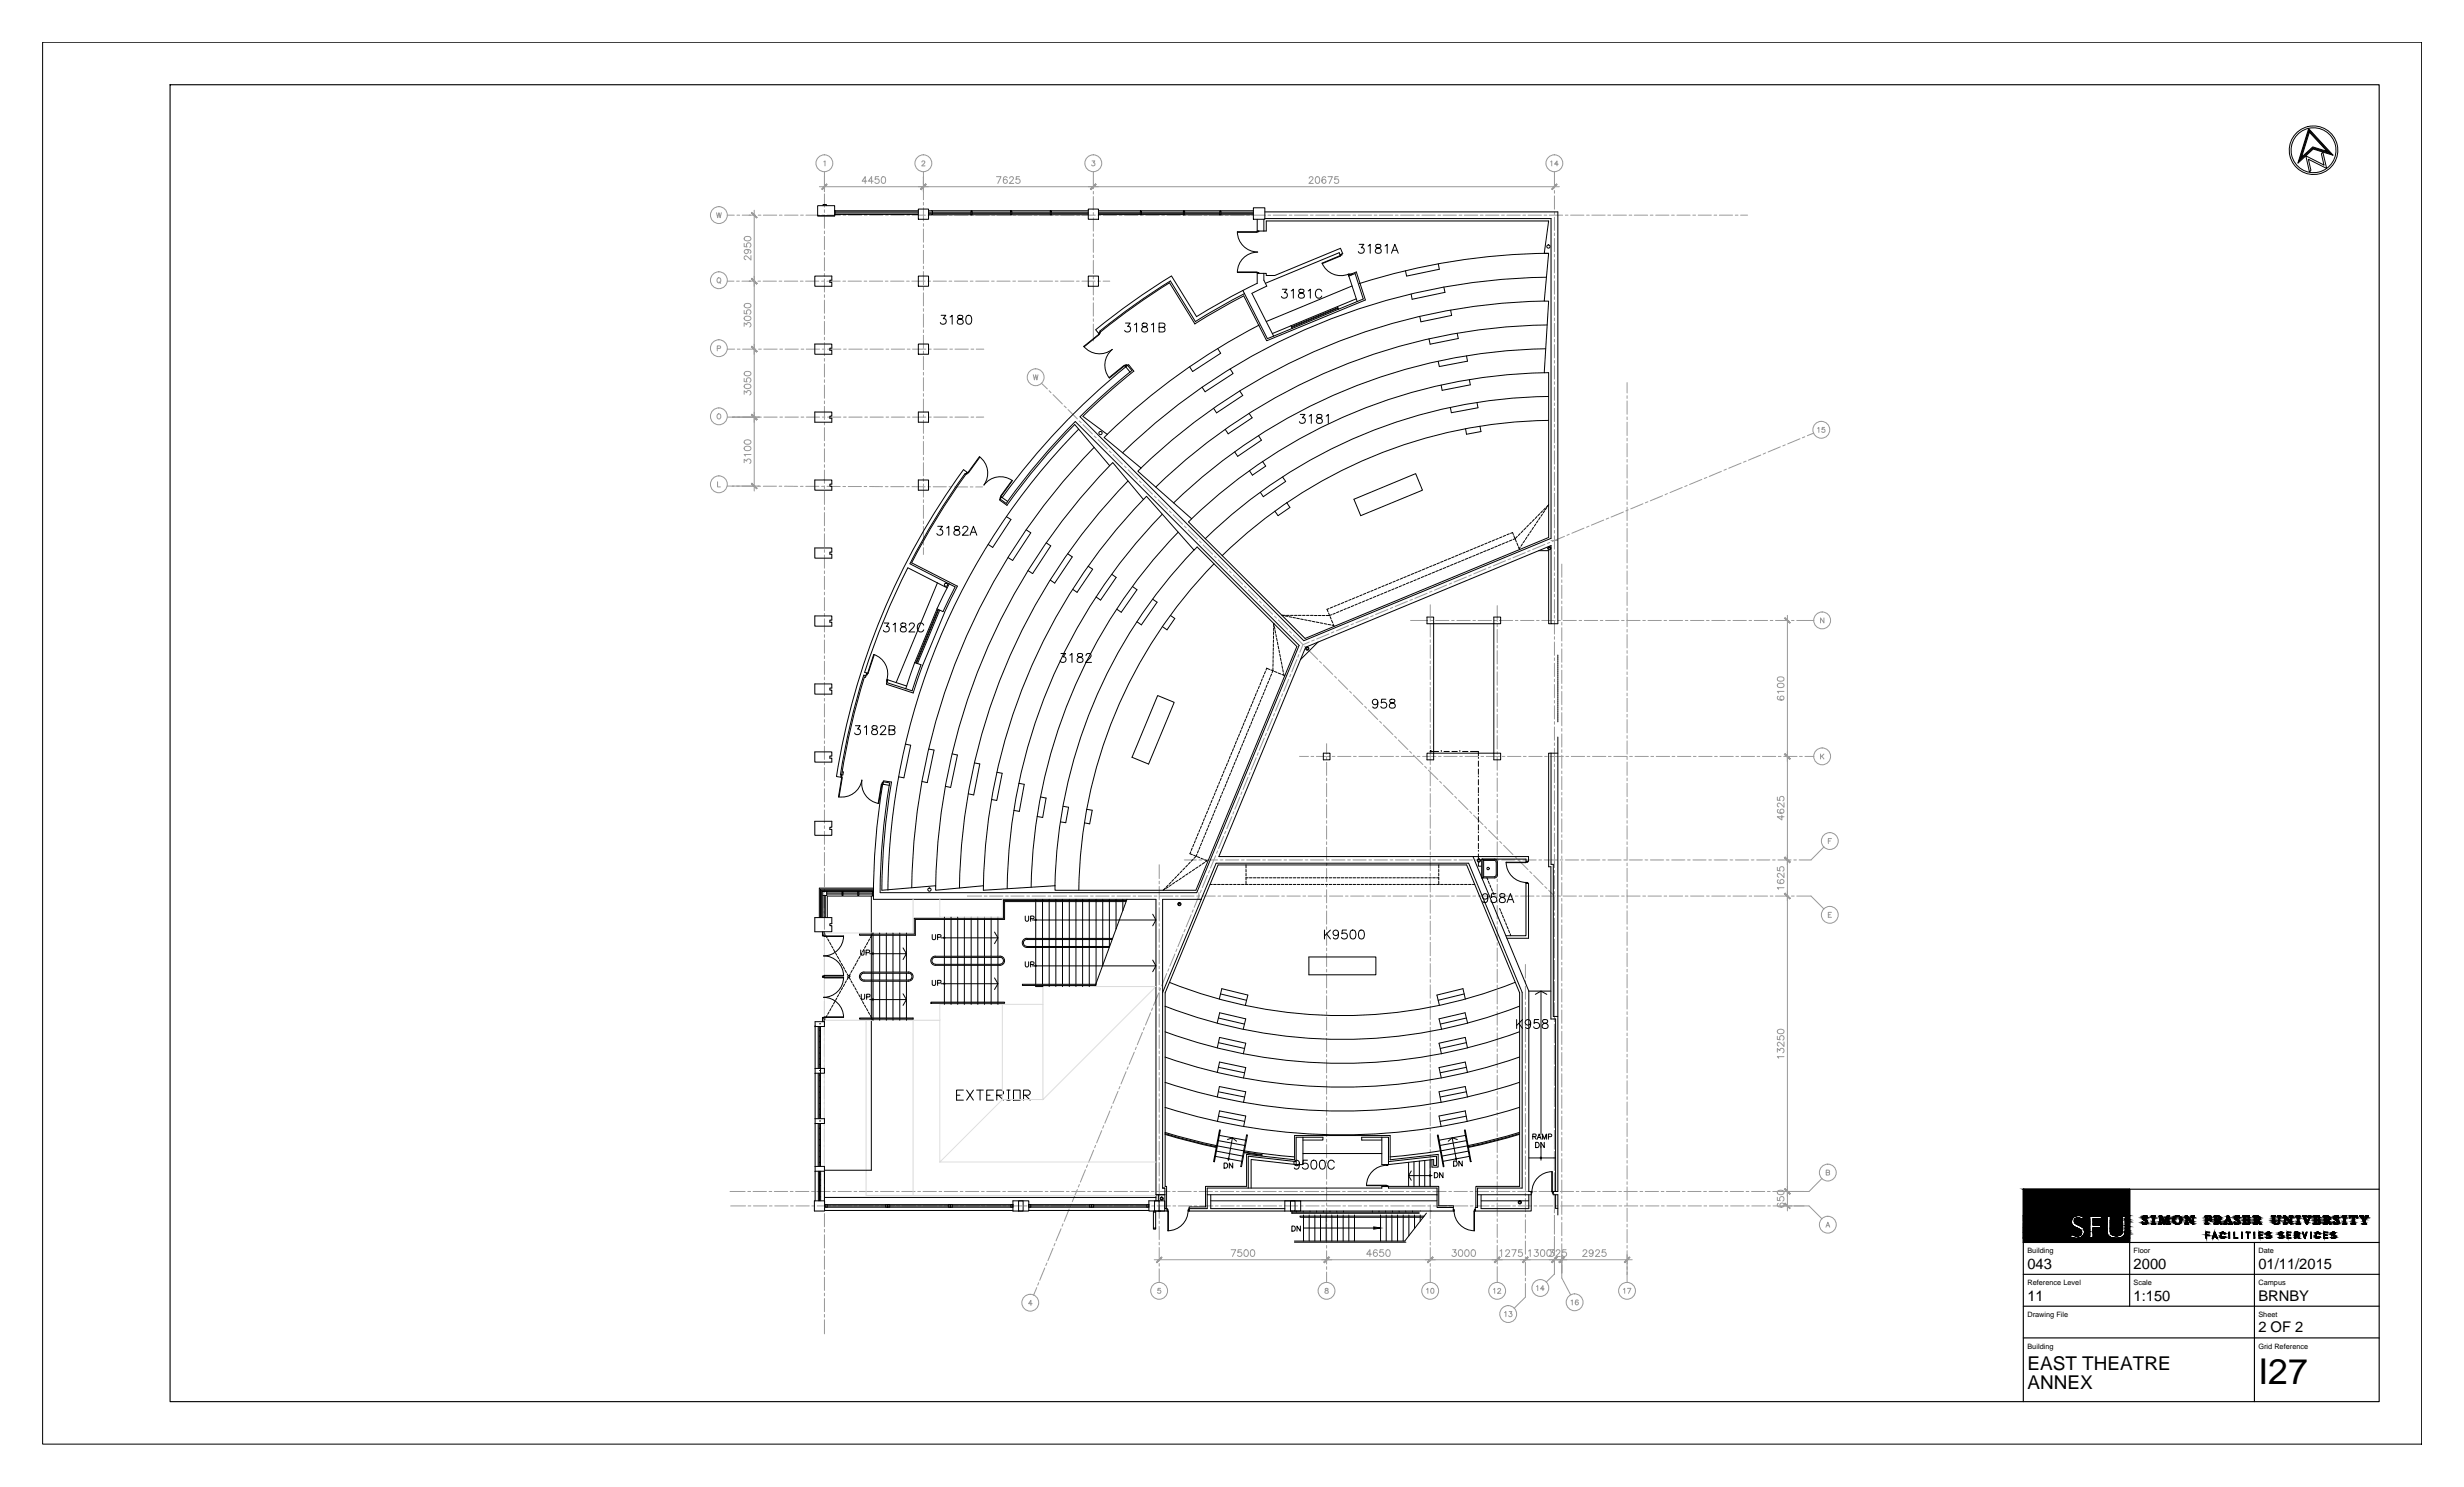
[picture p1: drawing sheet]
<svg xmlns="http://www.w3.org/2000/svg" width="737mm" height="444mm" viewBox="0 0 737 444" stroke-linecap="round" stroke-linejoin="round" font-family="sans-serif">
<defs><g id="words">
<text font-size="10.6" x="675.1" y="413.7">I27</text>
<g font-size="5.7">
<text x="606.1" y="409.5">EAST THEATRE</text>
<text x="606.1" y="415.2">ANNEX</text>
</g>
<g font-size="4.4">
<text x="606.1" y="379.2">043</text>
<text x="637.8" y="379.2">2000</text>
<text x="675.1" y="379.2">01/11/2015</text>
<text x="606.1" y="388.8">11</text>
<text x="637.8" y="388.8">1:150</text>
<text x="675.1" y="388.8">BRNBY</text>
<text x="675.1" y="398.1">2 OF 2</text>
</g>
<g font-size="2.2">
<text x="606.1" y="374.6">Building</text>
<text x="637.8" y="374.6">Floor</text>
<text x="675.1" y="374.6">Date</text>
<text x="606.1" y="384.1">Reference Level</text>
<text x="637.8" y="384.1">Scale</text>
<text x="675.1" y="384.1">Campus</text>
<text x="606.1" y="393.6">Drawing File</text>
<text x="675.1" y="393.6">Sheet</text>
<text x="606.1" y="403.1">Building</text>
<text x="675.1" y="403.1">Grid Reference</text>
</g>
</g></defs>
<!-- layer: FP043_3|SGR -->
<g fill="none" stroke="#989898" stroke-width=".3">
<path d="M246.5 51.3v4.3M246.5 56.4v.8M246.5 58v3.9M276.1 51.3v2.1M276.1 54.2v.8M276.1 55.8v3.9M326.9 51.3v5.1M326.9 57.2v.8M326.9 58.8v4M464.7 51.3v4.9M464.7 57v.8M464.7 58.6v3.9"/>
<path d="M217.4 64.3h2.1M220.3 64.3h.8M221.9 64.3h3.9M226.7 64.3h.8M228.2 64.3h4M233 64.3h.8M234.6 64.3h3.9M239.4 64.3h.8M240.9 64.3h4M245.7 64.3h.8v4M246.5 62.7v.8M246.5 69.1v.8"/>
<path d="M246.5 70.7v3.9M246.5 75.4v.8M246.5 77v4M247.3 64.3h3.9M252.1 64.3h.8M253.6 64.3h4M258.4 64.3h.8M260 64.3h3.9M264.8 64.3h.8M266.3 64.3h4M271.1 64.3h.8M272.7 64.3h3.9"/>
<path d="M276.1 60.5v.8M276.1 62.1v4M276.1 66.9v.8M276.1 68.5v3.9M276.1 73.2v.8M276.1 74.8v4M276.1 79.6v.8M277.5 64.3h.8M279 64.3h4M283.8 64.3h.8M285.4 64.3h3.9M290.2 64.3h.8"/>
<path d="M291.7 64.3h4M296.5 64.3h.8M298.1 64.3h3.9M302.9 64.3h.8M304.4 64.3h4M309.2 64.3h.8M310.8 64.3h3.9M315.6 64.3h.8M317.1 64.3h4M321.9 64.3h.8M323.5 64.3h3.9M326.9 63.6v.7"/>
<path d="M326.9 65.1v4M326.9 69.9v.8M326.9 71.5v4M326.9 76.3v.7M326.9 77.8v4M328.3 64.3h.8M329.8 64.3h4M334.6 64.3h.8M336.2 64.3h3.9M341 64.3h.8M342.5 64.3h4M347.3 64.3h.8"/>
<path d="M348.9 64.3h3.9M353.7 64.3h.8M355.2 64.3h4M360 64.3h.8M361.6 64.3h3.9M366.4 64.3h.8M367.9 64.3h4M372.7 64.3h.8M374.3 64.3h3.9M379.1 64.3h.8M380.6 64.3h4M385.4 64.3h.8"/>
<path d="M387 64.3h3.9M391.8 64.3h.8M393.3 64.3h4M398.1 64.3h.8M399.7 64.3h3.9M404.5 64.3h.8M406 64.3h4M410.8 64.3h.8M412.4 64.3h3.9M417.2 64.3h.8M418.7 64.3h4M423.5 64.3h.8"/>
<path d="M425.1 64.3h3.9M429.9 64.3h.8M431.4 64.3h4M436.2 64.3h.8M437.8 64.3h3.9M442.6 64.3h.8M444.1 64.3h4M448.9 64.3h.8M450.5 64.3h3.9M455.3 64.3h.8M456.8 64.3h4M461.6 64.3h.8"/>
<path d="M463.2 64.3h3.9M464.7 63.3v.8M464.7 64.9v4M464.7 69.7v.8M464.7 71.3v3.9M464.7 76v.8M464.7 77.6v4M468 64.3h.8M469.5 64.3h4M474.3 64.3h.8M475.9 64.3h3.9M480.7 64.3h.8"/>
<path d="M482.2 64.3h4M487 64.3h.8M488.6 64.3h3.9M493.4 64.3h.8M495 64.3h3.9M499.7 64.3h.8M501.3 64.3h3.9M506.1 64.3h.8M507.7 64.3h3.9M512.4 64.3h.8M514 64.3h3.9M518.8 64.3h.8"/>
<path d="M520.4 64.3h2M217.4 84h2M220.2 84h.8M221.8 84h4M226.6 84h.8M228.1 84h4M232.9 84h.8M234.5 84h4M239.3 84h.8M240.8 84h4M245.6 84h.8M246.5 81.8v.8"/>
<path d="M246.5 83.4v3.9M246.5 88.1v.8M246.5 89.7v4M246.5 94.5v.8M246.5 96.1v3.9M247.2 84h4M252 84h.8M253.5 84h4M258.3 84h.8M259.9 84h4M264.7 84h.8M266.2 84h4"/>
<path d="M271 84h.8M272.6 84h4M276.1 81.2v3.9M276.1 85.9v.8M276.1 87.5v4M276.1 92.3v.8M276.1 93.9v3.9M276.1 98.6v.8M277.4 84h.8M279 84h3.9M283.7 84h.8M285.3 84h4"/>
<path d="M290.1 84h.8M291.7 84h3.9M296.4 84h.8M298 84h4M302.8 84h.8M304.4 84h3.9M309.1 84h.8M310.7 84h4M315.5 84h.8M317.1 84h3.9M321.8 84h.8M323.4 84h4"/>
<path d="M326.9 82.6v.8M326.9 84.2v4M326.9 89v.7M326.9 90.5v4M326.9 95.3v.8M326.9 96.9v5M328.2 84h.8M329.8 84h2M464.7 82.4v.8M464.7 84v3.9M464.7 88.7v.8M464.7 90.3v4"/>
<path d="M464.7 95.1v.8M464.7 96.7v3.9M217.4 104.4h2.2M220.4 104.4h.8M222 104.4h4M226.8 104.4h.8M228.3 104.4h4M233.1 104.4h.8M234.7 104.4h4M239.5 104.4h.8M241 104.4h4M245.8 104.4h.8"/>
<path d="M246.5 100.8v.8M246.5 102.4v4M246.5 107.2v.8M246.5 108.8v3.9M246.5 113.5v.8M246.5 115.1v4M246.5 119.9v.8M247.4 104.4h4M252.2 104.4h.8M253.7 104.4h4M258.5 104.4h.8M260.1 104.4h4"/>
<path d="M264.9 104.4h.8M266.4 104.4h4M271.2 104.4h.8M272.8 104.4h4M276.1 100.2v4M276.1 105v.8M276.1 106.6v3.9M276.1 111.3v.8M276.1 112.9v4M276.1 117.7v.8M276.1 119.3v3.9M277.6 104.4h.8"/>
<path d="M279.1 104.4h4M283.9 104.4h.8M285.5 104.4h4M290.3 104.4h.8M291.8 104.4h2.3M311.4 114.6l1.7 1.7M313.6 116.8l.6 .6M314.8 118l2.8 2.7M464.7 101.4v.8M464.7 103v4M464.7 107.8v.8M464.7 109.4v3.9"/>
<path d="M464.7 114.1v.8M464.7 115.7v4M486.4 114.4v3.1M486.4 118.3v.8M486.4 119.9v3.9M217.4 124.7h2.2M220.4 124.7h.8M222 124.7h4M226.8 124.7h.8M228.3 124.7h4M233.1 124.7h.8M234.7 124.7h4"/>
<path d="M239.5 124.7h.8M241 124.7h4M245.8 124.7h.8M246.5 121.5v3.9M246.5 126.2v.8M246.5 127.8v4M246.5 132.6v.8M246.5 134.2v3.9M246.5 138.9v.8M247.4 124.7h4M252.2 124.7h.8M253.7 124.7h4"/>
<path d="M258.5 124.7h.8M260.1 124.7h4M264.9 124.7h.8M266.4 124.7h4M271.2 124.7h.8M272.8 124.7h4M276.1 124v.8M276.1 125.6v4M276.1 130.4v.8M276.1 132v3.9M276.1 136.7v.8M276.1 138.3v4"/>
<path d="M277.6 124.7h.8M279.1 124.7h4M283.9 124.7h.8M285.5 124.7h4M290.3 124.7h.8M291.8 124.7h2.3M318.1 121.3l.6 .6M319.3 122.4l2.8 2.8M322.6 125.8l.6 .6M323.8 126.9l2.8 2.8M327.1 130.3l.6 .6M328.3 131.4l2.7 2.8"/>
<path d="M331.6 134.8l.6 .6M332.7 135.9l2.8 2.8M336.1 139.3l.6 .5M464.7 120.5v.8M464.7 122.1v3.9M464.7 126.8v.8M464.7 128.4v4M464.7 133.2v.8M464.7 134.8v3.9M464.7 139.5v.8M486.4 124.6v.8M486.4 126.2v4"/>
<path d="M486.4 131v.8M486.4 132.6v3.9M486.4 137.3v.8M486.4 138.9v4M520.5 138.4l-3.7 1.6M522 137.9l-.8 .2M526.4 136l-3.7 1.6M527.8 135.4l-.7 .3M532.2 133.6l-3.6 1.5M533.7 133l-.7 .3M538.1 131.2l-3.7 1.5M539.5 130.6l-.7 .3"/>
<path d="M542.2 129.5l-1.9 .7M217.4 145.3h2M220.2 145.3h.8M221.8 145.3h4M226.6 145.3h.8M228.2 145.3h3.9M232.9 145.3h.8M234.5 145.3l4 .1M239.3 145.4h.8M240.9 145.4h3.9M245.6 145.4h.8M246.5 140.5v4"/>
<path d="M246.5 145.3v.8M246.5 146.9v3.9M246.5 151.6v.8M246.5 153.2v4M246.5 158v.8M246.5 159.6v3.9M247.2 145.4h4M252 145.4h.8M253.6 145.4h3.9M258.3 145.4h.8M259.9 145.4l4 .1M264.7 145.5h.8"/>
<path d="M266.3 145.5h3.9M271 145.5h.8M272.6 145.5h4M276.1 143.1v.8M276.1 144.7v3.9M276.1 149.4v.8M276.1 151v4M276.1 155.8v.8M276.1 157.4v3.9M277.4 145.5h.8M279 145.5h3.9M283.7 145.5h.8"/>
<path d="M285.3 145.6h4M290.1 145.6h.8M291.7 145.6h2M337.2 140.4l2.8 2.8M340.6 143.8l.6 .5M341.7 144.9l2.8 2.8M345.1 148.3l.6 .5M346.2 149.4l2.8 2.8M349.6 152.8l.5 .5M350.7 153.9l2.8 2.8M354.1 157.2l.5 .6M355.2 158.4l2.8 2.8"/>
<path d="M464.7 141.1v4M464.7 145.9v.8M464.7 147.5v3.9M464.7 152.2v.8M464.7 153.8v4M464.7 158.6v.8M469.1 159.7l-.7 .3M473.5 157.9l-3.6 1.5M475 157.3l-.7 .3M479.4 155.5l-3.7 1.5M480.9 154.9l-.8 .3M485.3 153l-3.7 1.6"/>
<path d="M486.4 143.7v.8M486.4 145.3v3.9M486.4 150v.8M486.4 151.6v4M486.4 156.4v.8M486.4 158v3.9M486.7 152.4l-.7 .3M491.2 150.6l-3.7 1.5M492.6 150l-.7 .3M497 148.2l-3.6 1.5M498.5 147.5l-.7 .4M502.9 145.7l-3.7 1.5"/>
<path d="M504.4 145.1l-.8 .3M508.8 143.3l-3.7 1.5M510.2 142.7l-.7 .3M514.6 140.9l-3.6 1.5M516.1 140.3l-.7 .3M246.5 164.3v.8M246.5 165.9v4M246.5 170.7v.8M246.5 172.3v3.9M246.5 177v.8M246.5 178.6v4M276.1 162.1v.8"/>
<path d="M276.1 163.7v2M358.6 161.7l.5 .6M359.7 162.9l2.8 2.8M363.1 166.2l.5 .6M364.2 167.4l2.8 2.8M367.5 170.7l.6 .6M368.7 171.8l2.8 2.8M372 175.2l.6 .6M373.2 176.3l2.8 2.8M376.5 179.7l.6 .6M420.8 179.8l-3.7 1.5M422.2 179.2l-.7 .3"/>
<path d="M426.6 177.3l-3.6 1.6M428.1 176.7l-.7 .3M432.5 174.9l-3.7 1.5M434 174.3l-.8 .3M438.4 172.5l-3.7 1.5M439.8 171.9l-.7 .3M444.2 170l-3.6 1.5M445.7 169.4l-.7 .3M450.1 167.6l-3.7 1.5M451.6 167l-.8 .3M456 165.2l-3.7 1.5M457.4 164.6l-.7 .3"/>
<path d="M461.8 162.7l-3.6 1.6M463.3 162.2l-.7 .2M463.7 161.6h2M464.7 160.2v3.9M464.7 164.9v.8M464.7 166.5v4M464.7 171.3v.8M464.7 172.9v3.9M464.7 177.6v.8M464.7 179.2v4M466.9 168.6v4M466.9 173.3v.8"/>
<path d="M466.9 174.9v4M466.9 179.7v.8M467.7 160.3l-3.7 1.6M486.4 162.7v.8M486.4 164.3v4M486.4 169.1v.8M486.4 170.7v3.9M486.4 175.4v.8M486.4 177v4M246.5 183.4v.8M246.5 185v3.9M246.5 189.7v.8"/>
<path d="M246.5 191.3v4M246.5 196.1v.8M246.5 197.7v3.9M377.7 180.8l2.7 2.8M381 184.2l.6 .6M382.1 185.3l2.8 2.8M385.5 188.7l.6 .5M386.6 189.8l2.8 2.8M387.7 197.2l-1.5 3.6M388.3 195.7l-.3 .7M390 193.2l.6 .5M391.1 194.3l2.8 2.8"/>
<path d="M391.4 191.9l-1.9 .8-.9 2.3M392.9 191.3l-.8 .3M394.5 197.7l.6 .5M395.6 198.8l2.8 2.8M397.3 189.5l-3.7 1.5M398.7 188.9l-.7 .3M403.1 187l-3.6 1.6M404.6 186.5l-.7 .2M409 184.6l-3.7 1.6M410.5 184l-.8 .3M414.9 182.2l-3.7 1.5M416.3 181.6l-.7 .3"/>
<path d="M421.7 185.5h5.1M427.6 180.8v3.3M427.6 184.9v.8M427.6 186.5v3.9M427.6 191.2v.8M427.6 192.8v4M427.6 197.6v.8M427.6 199.2v3.9M427.6 185.5h.8M429.2 185.5h4M434 185.5h.7M435.5 185.5h4"/>
<path d="M440.3 185.5h.8M441.9 185.5h4M446.7 185.5h.7M447.6 181v4.8M447.6 186.6v.7M447.6 188.1v4M447.6 192.9v.8M447.6 194.5v4M447.6 199.3v.7M448.2 185.5h4M453 185.5h.8M454.6 185.5h4"/>
<path d="M459.4 185.5h.7M460.9 185.5h4M464.7 184v.8M464.7 185.6v3.9M464.7 190.3v.8M464.7 191.9v4M464.7 196.7v.8M464.7 198.3v3.9M465.7 185.5h.8M466.9 181.3v4M466.9 186v.8M466.9 187.6v4"/>
<path d="M466.9 192.4v.8M466.9 194v4M466.9 198.7v.8M467.3 185.5h4M472.1 185.5h.7M473.6 185.5h4M478.4 185.5h.8M480 185.5h4M484.8 185.5h.7M486.3 185.5h4M486.4 181.8v.8M486.4 183.4v3.9"/>
<path d="M486.4 188.1v.8M486.4 189.7v4M486.4 194.5v.8M486.4 196.1v3.9M491.1 185.5h.8M492.7 185.5h4M497.5 185.5h.7M499 185.5h4M503.8 185.5h.8M505.4 185.5h4M510.2 185.5h.7M511.7 185.5h4"/>
<path d="M516.5 185.5h.8M518.1 185.5h4M522.9 185.5h.7M524.4 185.5h4M529.2 185.5h.8M530.8 185.5h4M535.6 185.5h.7M537.1 185.5h5.1M246.5 202.4v.8M246.5 204v4M246.5 208.8v.8M246.5 210.4v3.9"/>
<path d="M246.5 215.1v.8M246.5 216.7v4M378.6 219.2l-.4 .7M380.4 214.8l-1.5 3.6M381 213.3l-.3 .7M382.8 208.9l-1.5 3.7M383.4 207.4l-.3 .8M385.2 203l-1.4 3.7M385.9 201.6l-.3 .7M399 202.2l.5 .5M400.1 203.3l2.8 2.8M403.5 206.6l.5 .6"/>
<path d="M404.6 207.7l2.8 2.9M408 211.1l.5 .6M409.1 212.2l2.8 2.9M412.5 215.6l.5 .6M413.6 216.7l2.8 2.9M427.6 203.9v.8M427.6 205.5v4M427.6 210.3v.8M427.6 211.9v3.9M427.6 216.6v.8M427.6 218.2v4M447.6 200.8v4"/>
<path d="M447.6 205.6v.8M447.6 207.2v4M447.6 212v.7M447.6 213.5v4M447.6 218.3v.8M447.6 219.9v4M464.7 203v.8M464.7 204.6v4M464.7 209.4v.8M464.7 211v3.9M464.7 215.7v.8M464.7 217.3v4"/>
<path d="M466.9 200.3v4M466.9 205.1v.8M466.9 206.7v4M466.9 211.4v.8M466.9 213v4M466.9 217.8v.8M466.9 219.4v3.9M486.4 200.8v.8M486.4 202.4v4M486.4 207.2v.8M486.4 208.8v3.9M486.4 213.5v.8"/>
<path d="M486.4 215.1v4M486.4 219.9v.8M246.5 221.5v.8M246.5 223.1v3.9M246.5 227.8v.8M246.5 229.4v4M246.5 234.2v.8M246.5 235.8v3.9M370.7 238.2l-1.6 3.7M371.3 236.7l-.3 .8M373.1 232.3l-1.5 3.7M373.7 230.9l-.3 .7"/>
<path d="M375.5 226.5l-1.5 3.6M376.1 225l-.3 .8M378 220.6l-1.6 3.7M388.5 226.1h2.7M391.9 226.1h.8M393.5 226.1h4M396.6 222.3v3.1M396.6 226.2v.8M396.6 227.9v3.9M396.6 232.6v.8M396.6 234.2v3.9M396.6 238.9v.8"/>
<path d="M398.3 226.1h.8M399.9 226.1h4M404.6 226.1h.8M406.2 226.1h4M411 226.1h.8M412.6 226.1h4M416.9 220.1l.6 .6M417.3 226.1h.8M418 221.2l2.9 2.8M418.9 226.1h4M421.4 224.6l.6 .5M422.5 225.7l2.9 2.8"/>
<path d="M423.7 226.1h.8M425.3 226.1h4M425.9 229.1l.6 .5M427 230.2l2.9 2.8M427.6 223v.8M427.6 224.6v3.9M427.6 229.3v.8M427.6 230.9v4M427.6 235.7v.8M427.6 237.3v3.9M430 226.1h.8M430.4 233.6l.6 .5"/>
<path d="M431.5 234.7l2.8 2.8M431.6 226.1h4M434.9 238.1l.5 .5M436 239.2l2.8 2.8M436.4 226.1h.8M438 226.1h4M442.7 226.1h.8M444.3 226.1h4M447.6 224.7v.7M447.6 226.2v4M447.6 231v.8M447.6 232.6v4"/>
<path d="M447.6 237.4v.7M447.6 238.9v4M449.1 226.1h.8M450.7 226.1h4M455.4 226.1h.8M457 226.1h4M461.8 226.1h.8M463.4 226.1h4M464.7 222.1v.8M464.7 223.7v3.9M464.7 228.4v.8M464.7 230v4"/>
<path d="M464.7 234.8v.8M464.7 236.4v3.9M466.9 224.1v.8M466.9 225.7v4M466.9 230.5v.8M466.9 232.1v3.9M466.9 236.8v.8M466.9 238.4v4M468.1 226.1h.8M469.7 226.1h4M474.5 226.1h.8M476.1 226.1h4"/>
<path d="M480.8 226.1h.8M482.4 226.1h4M486.4 221.5v3.9M486.4 226.2v.8M486.4 227.8v4M486.4 232.6v.8M486.4 234.2v3.9M486.4 238.9v.8M487.2 226.1h.8M488.8 226.1h4M493.5 226.1h.8M495.1 226.1h4"/>
<path d="M499.9 226.1h.8M501.5 226.1h4M506.2 226.1h.8M507.8 226.1h4M512.6 226.1h.8M514.2 226.1h4M518.9 226.1h.8M520.5 226.1h4M525.3 226.1h.8M526.9 226.1h4M531.6 226.1h.8M533.2 226.1h4"/>
<path d="M538 226.1h.8M539.6 226.1h2.6M246.5 240.5v.8M246.5 242.1v4M246.5 246.9v.8M246.5 248.5v3.9M246.5 253.2v.8M246.5 254.8v4M246.5 259.6v.8M346.5 258.5v4.1M354 257.1h3.6M358.4 257.1h.8"/>
<path d="M360 257.1h4M363.4 255.8l-1.5 3.7M364 254.4l-.3 .7M364.8 257.1h.8M365.8 250l-1.5 3.6M366.4 257.1h3.9M366.4 248.5l-.3 .7M368.3 244.1l-1.6 3.6M368.9 242.6l-.3 .7M371.1 257.1h.8M372.7 257.1h4M377.5 257.1h.8"/>
<path d="M379.1 257.1h3.9M383.8 257.1h.8M385.4 257.1h4M390.2 257.1h.8M391.8 257.1h3.9M396.5 257.1h.8M396.6 240.6v3.9M396.6 245.3v.8M396.6 246.9v3.9M396.6 251.6v.8M396.6 253.3v3.9M396.6 258v.8"/>
<path d="M396.6 259.6v3.9M398.1 257.1h4M402.9 257.1h.8M404.5 257.1h3.9M409.2 257.1h.8M410.8 257.1h4M415.6 257.1h.8M417.2 257.1h3.9M421.9 257.1h.8M423.5 257.1h4M427.6 242v.8M427.6 243.6v4"/>
<path d="M427.6 248.4v.8M427.6 250v3.9M427.6 254.7v.8M427.6 256.3v4M428.3 257.1h.8M429.9 257.1h3.9M434.6 257.1h.8M436.2 257.1h4M439.4 242.5l.5 .6M440.5 243.7l2.8 2.8M441 257.1h.8M442.6 257.1h3.9"/>
<path d="M443.9 247l.5 .6M445 248.2l2.8 2.8M447.3 257.1h.8M447.6 243.7v.8M447.6 245.3v4M447.6 250.1v.7M447.6 251.6v4M447.6 256.4v.8M447.6 258v4M448.4 251.5l.5 .6M448.9 257.1h4M449.5 252.7l2.8 2.8"/>
<path d="M452.8 256l.6 .6M453.7 257.1h.8M454 257.1l2.8 2.8M455.3 257.1h3.9M460 257.1h.8M461.6 257.1h4M464.7 241.1v.8M464.7 242.7v4M464.7 247.5v.8M464.7 249.1v3.9M464.7 253.8v.8M464.7 255.4v3.9"/>
<path d="M466.4 257.1h.8M466.9 243.2v.8M466.9 244.8v3.9M466.9 249.5v.8M466.9 251.1v4M466.9 255.9v.8M466.9 257.5v3.9M468 257.1h3.9M472.7 257.1h.8M474.3 257.1h4M479.1 257.1h.8M480.7 257.1h3.9"/>
<path d="M485.4 257.1h.8M486.4 240.5v4M486.4 245.3v.8M486.4 246.9v3.9M486.4 251.6v.8M486.4 253.2v4M486.4 258v.8M486.4 259.6v3.9M487 257.1h4M491.8 257.1h.8M493.4 257.1h3.9M498.1 257.1h.8"/>
<path d="M499.7 257.1h4M504.5 257.1h.8M506.1 257.1h3.9M510.8 257.1h.8M512.4 257.1h4M517.2 257.1h.8M518.8 257.1h3.9M523.5 257.1h.8M525.1 257.1h4M529.9 257.1h.8M531.5 257.1h3.9M536.2 257.1h.8"/>
<path d="M545.3 253.2l-3.9 3.9h-3.6M246.5 261.2v3.9M246.5 265.9v.8M246.5 267.5v4M246.5 272.3v.8M246.5 273.9v3.9M246.5 278.6v.8M289.2 267.9h4.3M294.3 267.9h.8M295.8 267.9h4M300.6 267.9h.8M302.2 267.9h4"/>
<path d="M307 267.9h.8M308.5 267.9h4M313.3 267.9h.8M314.9 267.9h4M319.7 267.9h.8M321.2 267.9h4M326 267.9h.8M327.6 267.9h4M332.4 267.9h.8M333.9 267.9h4M338.7 267.9h.8M340.3 267.9h4"/>
<path d="M345.1 267.9h.8M346.5 263.4v.8M346.5 265v4M346.5 269.8v.7M346.5 271.3v4M346.5 276.1v.8M346.5 277.7v4M346.6 267.9h4M351.4 267.9h.8M353 267.9h4M353.7 279.3l-1.6 3.7M354.3 277.8l-.4 .8"/>
<path d="M356.1 273.4l-1.5 3.7M356.7 272l-.3 .7M357.8 267.9h.8M358.4 266.8v2M358.5 267.6l-1.5 3.6M359.1 266.1l-.3 .7M359.3 267.9h4M360.9 261.7l-1.5 3.7M361.6 260.2l-.3 .8M364.1 267.9h.8M365.7 267.9h4M370.5 267.9h.8"/>
<path d="M372 267.9h4M376.8 267.9h.8M378.4 267.9h4M383.2 267.9h.8M384.7 267.9h4M389.5 267.9h.8M391.1 267.9h4M395.9 267.9h.8M396.6 264.3v.8M396.6 266v3.9M396.6 270.7v.8M396.6 272.3v3.9"/>
<path d="M396.6 277v.8M396.6 278.7v3.9M397.4 267.9h4M402.2 267.9h.8M403.8 267.9h4M408.6 267.9h.8M410.1 267.9h4M414.9 267.9h.8M416.5 267.9h4M421.3 267.9h.8M422.8 267.9h4M427.6 261.1v.8"/>
<path d="M427.6 262.7v3.9M427.6 267.4v.8M427.6 269v4M427.6 273.8v.8M427.6 275.4v3.9M427.6 267.9h.8M429.2 267.9h4M434 267.9h.8M435.5 267.9h4M440.3 267.9h.8M441.9 267.9h4M446.7 267.9h.8"/>
<path d="M447.6 262.8v.7M447.6 264.3v4M447.6 269.1v.8M447.6 270.7v4M447.6 275.5v.7M447.6 277v4M448.2 267.9h4M453 267.9h.8M454.6 267.9h4M457.3 260.5l.6 .6M458.5 261.6l2.8 2.8M459.4 267.9h.8"/>
<path d="M460.9 267.9h4M461.8 265l.6 .6M463 266.1l1.7 1.8M464.7 260.2v.8M464.7 261.8v3.9M464.7 266.5v.8M464.7 268.1v3.9M464.7 272.9v.8M464.7 274.5v5.5M465.7 267.9h.8M466.9 262.2v.8M466.9 263.8v4"/>
<path d="M466.9 268.6v.8M466.9 270.2v3.9M466.9 274.9v.8M466.9 276.5v4M467.3 267.9h4M472.1 267.9h.8M473.6 267.9h4M478.4 267.9h.8M480 267.9h4M484.8 267.9h.8M486.3 267.9h4M486.4 264.3v.8"/>
<path d="M486.4 265.9v4M486.4 270.7v.8M486.4 272.3v3.9M486.4 277v.8M486.4 278.6v4M491.1 267.9h.8M492.7 267.9h4M497.5 267.9h.8M499 267.9h4M503.8 267.9h.8M505.4 267.9h4M510.2 267.9h.8"/>
<path d="M511.7 267.9h4M516.5 267.9h.8M518.1 267.9h4M522.9 267.9h.8M524.4 267.9h4M529.2 267.9h.8M530.8 267.9h4M535.6 267.9h.8M537.1 267.9h4.3l3.9 3.8M246.5 280.2v4M246.5 285v.8M246.5 286.6v3.9"/>
<path d="M246.5 291.3v.8M246.5 292.9v4M246.5 297.7v.8M246.5 299.3v3.9M346.4 296.9l-1.6 3.6M346.5 282.5v.7M346.5 284v4M346.5 288.8v.8M346.5 290.4v4M346.5 295.2v.7M346.5 296.7v4M347 295.4l-.3 .8"/>
<path d="M348.8 291l-1.5 3.7M349.4 289.6l-.3 .7M351.2 285.2l-1.5 3.6M351.8 283.7l-.3 .7M396.6 283.4v.8M396.6 285v3.9M396.6 289.7v.8M396.6 291.4v3.9M396.6 296.1v.8M396.6 297.7v3.9M427.6 280.1v.8M427.6 281.7v4"/>
<path d="M427.6 286.5v.8M427.6 288.1v3.9M427.6 292.8v.8M427.6 294.4v4M427.6 299.2v.8M447.6 281.8v.8M447.6 283.4v4M447.6 288.1v.8M447.6 289.7v4M447.6 294.5v.8M447.6 296.1v4M456 288.3v4.1"/>
<path d="M456 293.2v.8M456 294.8v3.9M456 299.5v.8M464.7 280.7v5.7M464.7 287.1v5.6M464.7 293.4v5.7M464.7 299.8v5.6M466.9 281.3v.8M466.9 282.9v3.9M466.9 287.6v.8M466.9 289.2v4M466.9 294v.8"/>
<path d="M466.9 295.6v3.9M486.4 283.4v.8M486.4 285v3.9M486.4 289.7v.8M486.4 291.3v4M486.4 296.1v.8M486.4 297.7v3.9M246.5 304v.8M246.5 305.6v4M246.5 310.4v.8M246.5 312v3.9M246.5 316.7v.8"/>
<path d="M246.5 318.3v4M337.3 318.9l-.4 .7M339.1 314.5l-1.5 3.6M339.7 313l-.3 .7M341.5 308.6l-1.5 3.7M342.1 307.1l-.3 .8M344 302.7l-1.6 3.7M344.6 301.3l-.3 .7M346.5 301.5v.8M346.5 303.1v4M346.5 307.9v.7M346.5 309.4v4"/>
<path d="M346.5 314.2v.8M346.5 315.8v4M396.6 302.4v.8M396.6 304.1v3.9M396.6 308.8v.8M396.6 310.4v3.9M396.6 315.1v.8M396.6 316.8v3.9M427.6 300.8v3.9M427.6 305.5v.8M427.6 307.1v4M427.6 311.9v.8"/>
<path d="M427.6 313.5v3.9M427.6 318.2v.8M427.6 319.8v4M447.6 300.8v.8M447.6 302.4v4M447.6 307.2v.8M447.6 308.8v4M447.6 313.5v.8M447.6 315.1v4M447.6 319.9v.8M456 301.1v4M456 305.9v.8"/>
<path d="M456 307.5v3.9M456 312.2v.8M456 313.8v4M456 318.6v.8M464.7 306.1v5.7M464.7 312.5v5.6M464.7 318.8v5.7M466.9 300.3v.8M466.9 301.9v4M466.9 306.7v.8M466.9 308.3v3.9M466.9 313v.8"/>
<path d="M466.9 314.6v4M466.9 319.4v.8M486.4 302.4v.8M486.4 304v4M486.4 308.8v.8M486.4 310.4v3.9M486.4 315.1v.8M486.4 316.7v4M246.5 323.1v.8M246.5 324.7v3.9M246.5 329.4v.8M246.5 331v4"/>
<path d="M246.5 335.8v.8M246.5 337.4v3.9M329.4 338l-1.6 3.6M329.9 336.5l-.3 .7M331.8 332.1l-1.5 3.7M332.4 330.6l-.3 .8M334.2 326.2l-1.5 3.7M334.8 324.8l-.3 .7M336.6 320.4l-1.5 3.6M346.5 320.6v.7M346.5 322.1v4M346.5 326.9v.8"/>
<path d="M346.5 328.5v4M346.5 333.3v.7M346.5 334.8v4M346.5 339.6v.8M396.6 321.5v.8M396.6 323.1v3.9M396.6 327.8v.8M396.6 329.5v3.9M396.6 334.2v.8M396.6 335.8v3.9M427.6 324.6v.8M427.6 326.2v3.9"/>
<path d="M427.6 330.9v.8M427.6 332.5v4M427.6 337.3v.8M427.6 338.9v3.9M447.6 321.5v4M447.6 326.2v.8M447.6 327.8v4M447.6 332.6v.8M447.6 334.2v4M447.6 338.9v.8M456 320.2v3.9M456 324.9v.8"/>
<path d="M456 326.5v4M456 331.3v.8M456 332.9v3.9M456 337.6v.8M456 339.2v4M464.7 325.2v5.6M464.7 331.5v5.7M464.7 337.9v5.6M466.9 321v3.9M466.9 325.7v.8M466.9 327.3v4M466.9 332.1v.8"/>
<path d="M466.9 333.7v3.9M466.9 338.4v.8M486.4 321.5v.8M486.4 323.1v3.9M486.4 327.8v.8M486.4 329.4v4M486.4 334.2v.8M486.4 335.8v3.9M218.2 356.2h4.6M223.6 356.2h.8M225.1 356.2h4M229.9 356.2h.8"/>
<path d="M231.5 356.2h4M236.3 356.2h.8M237.8 356.2h4M242.6 356.2h.8M244.2 356.2h4M246.5 342.1v.8M246.5 343.7v4M246.5 348.5v.8M246.5 350.1v3.9M246.5 354.8v.8M246.5 356.4v4M249 356.2h.8"/>
<path d="M250.5 356.2h4M255.3 356.2h.8M256.9 356.2h4M261.7 356.2h.8M263.2 356.2h4M268 356.2h.8M269.6 356.2h4M274.4 356.2h.8M275.9 356.2h4M280.7 356.2h.8M282.3 356.2h4M287.1 356.2h.8"/>
<path d="M288.6 356.2h4M293.4 356.2h.8M295 356.2h4M299.8 356.2h.8M301.3 356.2h4M306.1 356.2h.8M307.7 356.2h4M312.5 356.2h.8M314 356.2h4M318.8 356.2h.8M320.3 360l-.3 .7M320.4 356.2h4"/>
<path d="M322.1 355.6l-1.6 3.6M322.7 354.1l-.3 .7M324.5 349.7l-1.5 3.7M325.1 348.2l-.3 .8M325.2 356.2h.8M326.7 356.2h4M326.9 343.8l-1.5 3.7M327.5 342.4l-.3 .7M331.5 356.2h.8M333.1 356.2h4M337.9 356.2h.8M339.4 356.2h4"/>
<path d="M344.2 356.2h.8M345.8 356.2h4M346.5 341.2v4M346.5 346v.7M346.5 347.5v4M346.5 352.3v.8M346.5 353.9v4M346.5 358.7v.7M350.6 356.2h.8M352.1 356.2h4M356.9 356.2h.8M358.5 356.2h4"/>
<path d="M363.3 356.2h.8M364.8 356.2h4M369.6 356.2h.8M371.2 356.2h4M376 356.2h.8M377.5 356.2h4M382.3 356.2h.8M383.9 356.2h4M388.7 356.2h.8M390.2 356.2h4M395 356.2h.8M396.6 340.5v.8"/>
<path d="M396.6 342.2v3.9M396.6 346.9v.8M396.6 348.5v3.9M396.6 353.2v.8M396.6 354.9v3.9M396.6 359.6v.8M396.6 356.2h4M401.4 356.2h.8M402.9 356.2h4M407.7 356.2h.8M409.3 356.2h4M414.1 356.2h.8"/>
<path d="M415.6 356.2h4M420.4 356.2h.8M422 356.2h4M426.8 356.2h.8M427.6 343.6v.8M427.6 345.2v4M427.6 350v.7M427.6 351.6v3.3M428.3 356.2h4M433.1 356.2h.8M434.7 356.2h4M439.5 356.2h.8"/>
<path d="M441 356.2h4M445.8 356.2h.8M447.4 356.2h4M447.6 340.5v4M447.6 345.3v.8M447.6 346.9v4M447.6 351.6v.8M447.6 353.2v4M447.6 358v.8M447.6 359.6v4M452.2 356.2h.8M453.7 356.2h4"/>
<path d="M456 344v.8M456 345.6v3.9M456 350.3v.8M456 351.9v4M456 356.7v.8M456 358.3v3.9M458.5 356.2h.8M460.1 356.2h4M464.7 344.2v5.7M464.7 350.6v5.6M464.7 356.9v5.7M464.9 356.2h.8"/>
<path d="M466.4 356.2h4M466.9 340v4M466.9 344.8v.8M466.9 346.4v3.9M466.9 351.1v.8M466.9 352.7v4M466.9 357.5v.8M466.9 359.1v3.9M471.2 356.2h.8M472.8 356.2h4M477.6 356.2h.8M479.1 356.2h4"/>
<path d="M483.9 356.2h.8M485.5 356.2h4M486.4 340.5v.8M486.4 342.1v4M486.4 346.9v.8M486.4 348.5v3.9M486.4 353.2v.8M486.4 354.8v4M486.4 359.6v.8M490.3 356.2h.8M491.8 356.2h4M496.6 356.2h.8"/>
<path d="M498.2 356.2h4M503 356.2h.8M504.6 356.2h3.9M509.3 356.2h.8M510.9 356.2h4M515.7 356.2h.8M517.3 356.2h3.9M522 356.2h.8M523.6 356.2h4M528.4 356.2h.8M530 356.2h3.9M534.7 356.2h.8"/>
<path d="M544.7 352.3l-3.9 3.9h-4.5M218.4 360.5h4.5M223.6 360.5h.9M225.3 360.5h3.9M230 360.5h.8M231.6 360.5h4M236.3 360.5h.9M238 360.5h3.9M242.7 360.5h.8M244.3 360.5h4M246.5 361.2v.8M246.5 362.8v3.9"/>
<path d="M246.5 367.5v.8M246.5 369.1v4M246.5 373.9v.8M246.5 375.5v3.9M249 360.5h.9M250.7 360.5h3.9M255.4 360.5h.8M257 360.5h4M261.7 360.5h.9M263.4 360.5h3.9M268.1 360.5h.8M269.7 360.5h4"/>
<path d="M274.4 360.5h.9M276.1 360.5h3.9M280.8 360.5h.8M282.4 360.5h4M287.1 360.5h.9M288.8 360.5h3.9M293.5 360.5h.8M295.1 360.5h4M299.8 360.5h.9M301.5 360.5h3.9M306.2 360.5h.8M307.8 360.5h4"/>
<path d="M312.3 379l-1.5 3.7M312.5 360.5h.9M313 377.5l-.4 .8M314.2 360.5h3.9M314.8 373.1l-1.5 3.7M315.4 371.7l-.3 .7M317.2 367.3l-1.5 3.6M317.8 365.8l-.3 .7M318.9 360.5h.8M319.6 361.4l-1.5 3.7M320.5 360.5h4M325.2 360.5h.9"/>
<path d="M326.9 360.5h3.9M331.6 360.5h.8M333.2 360.5h4M337.9 360.5h.9M339.6 360.5h3.9M344.3 360.5h.8M345.9 360.5h4M346.5 360.2v4M346.5 365v.8M346.5 366.6v4M346.5 371.4v.7M346.5 372.9v4"/>
<path d="M346.5 377.7v.8M346.5 379.3v4.1M350.6 360.5h.9M352.3 360.5h3.9M357 360.5h.8M358.6 360.5h4M363.3 360.5h.9M365 360.5h3.9M369.7 360.5h.8M371.3 360.5h4M376 360.5h.9M377.7 360.5h3.9"/>
<path d="M382.4 360.5h.8M384 360.5h4M388.7 360.5h.9M390.4 360.5h3.9M395.1 360.5h.8M396.6 361.2v3.9M396.6 365.9v.8M396.6 367.6v3.9M396.6 372.3v.8M396.6 373.9v3.9M396.6 378.6v.8M396.7 360.5h4"/>
<path d="M401.4 360.5h.9M403.1 360.5h3.9M407.8 360.5h.8M409.4 360.5h4M414.1 360.5h.9M415.8 360.5h3.9M420.5 360.5h.8M422.1 360.5h4M426.8 360.5h.9M427.6 360.2v4.1M427.6 365v.8M427.6 366.6v4"/>
<path d="M427.6 371.4v.8M427.6 373v4M427.6 377.7v.8M427.6 379.3v4.1M428.5 360.5h3.9M433.2 360.5h.8M434.8 360.5h4M439.5 360.5h.9M441.2 360.5h3.9M445.9 360.5h.8M447.5 360.5h4M447.6 364.3v.8"/>
<path d="M447.6 365.9v4M447.6 370.7v.8M447.6 372.3v4M447.6 377v.8M447.6 378.6v4.8M452.2 360.5h.9M453.9 360.5h3.9M456 363v.8M456 364.6v4M456 369.4v.8M456 371v3.9M456 375.7v.8"/>
<path d="M456 377.3v4M458.6 360.5h.8M460.2 360.5h4M464.7 376v4.8l-2.5 2.5M464.7 363.3v5.6M464.7 369.6v5.7M464.9 360.5h.9M466.6 360.5h3.9M466.9 378.1v3.9l2.7 5.1M466.9 363.8v.8M466.9 365.4v4M466.9 370.2v.8"/>
<path d="M466.9 371.8v3.9M466.9 376.5v.8M471.3 360.5h.8M472.9 360.5h4M477.6 360.5h.9M479.3 360.5h3.9M484 360.5h.8M485.6 360.5h4M486.4 361.2v3.9M486.4 365.9v.8M486.4 367.5v4M486.4 372.3v.8"/>
<path d="M486.4 373.9v3.9M486.4 378.6v.8M490.3 360.5h.9M492 360.5h3.9M496.7 360.5h.8M498.3 360.5h4M503 360.5h.9M504.7 360.5h3.9M509.4 360.5h.8M511 360.5h4M515.7 360.5h.9M517.4 360.5h3.9"/>
<path d="M522.1 360.5h.8M523.7 360.5h4M528.5 360.5h.8M530.1 360.5h3.9M534.8 360.5h.8M536.4 360.5h4.4l3.9 3.8M246.5 380.2v.8M246.5 381.8v4M246.5 386.6v.8M246.5 388.2v3.9M246.5 392.9v.8M246.5 394.5v4.2"/>
<path d="M309.9 384.9l-.9 2.3M310.5 383.4l-.3 .7M396.6 380.3v3.1M456 382.1v.8M456 383.7v4l-3.3 3.3M486.4 380.2v3.2"/>
</g>
<!-- layer: FP043_3|SGRID -->
<g fill="none" stroke="#989898" stroke-width=".3">
<path d="M246.3 48.4l.3-.3v1.5M275.6 48.4l.3-.3 .5 .1 .1 .3-1 1.1h1M326.5 48.1h.8l-.4 .6a.5 .5 0 0 1 .3 .8 .5 .5 0 0 1-.9-.2M463.6 48.4l.3-.3v1.5M465.8 49.1h-1.1l.8-1v1.5M214.2 63.6l.3 1.5 .4-1.5 .4 1.5 .3-1.5M214.6 83.1a.7 .7 0 0 1 .9 .7 .7 .7 0 0 1-.9 .7l-.3-.5zM215 84.3l.4 .4M214.4 104.2l.9-.1v-.6l-.9-.1v1.5M308.9 112l.3 1.6 .4-1.6 .4 1.6 .3-1.6M214.5 123.9a.71 .71 0 0 1 1.1 .5 .71 .71 0 0 1-.8 .8l-.5-.6zM543.4 128l.3-.2v1.5"/>
<path d="M545.5 127.8h-.8v.6a.52 .52 0 0 1 .8 0 .52 .52 0 0 1-.1 .7 .52 .52 0 0 1-.8-.1M214.5 144v1.6h.8M545.3 184.7v1.5l-1.1-1.5v1.5M544.2 225.4v1.5M544.6 226l.7 .9M545.3 225.4l-1.1 1M546.6 251.4h.6M547.5 250.7h-.9v1.5M546.6 273.4h.6M547.5 272.7h-.9v1.5h.9M545.9 350.5l.9-.1 .1-.5-1-.1v1.5l1-.2v-.3l-.3-.3M545.8 366.8l.6-1.4 .6 1.4"/>
<path d="M546.1 366.4h.7M308.6 389.7h-1.1l.7-1v1.5M346.9 385.1h-.7l-.1 .7a.54 .54 0 0 1 .8 0 .54 .54 0 0 1-.1 .8 .54 .54 0 0 1-.8-.3M396.2 385.2v.4a.63 .63 0 0 1 .7 .2 .63 .63 0 0 1 .1 .8h-.8a.61 .61 0 0 1 0-.8 .61 .61 0 0 1 .8-.2v-.4zM426.5 385.4l.3-.3v1.5M427.9 385.2l.2-.1a.77 .77 0 0 1 .6 .8 .77 .77 0 0 1-.6 .7h-.2l-.2-.6zM446.5 385.4l.3-.3v1.5M447.8 385.5a.43 .43 0 0 1 .4-.4 .43 .43 0 0 1 .4 .3l-.9 1.2h1M449.8 392.4l.4-.3v1.5M451.1 392.1h.9l-.5 .6a.47 .47 0 0 1 .6 .4 .47 .47 0 0 1-.5 .5l-.6-.3M459.4 384.6l.3-.3v1.5M461.6 385.3h-1.1l.8-1v1.5"/>
<path d="M469.6 388.8l.4-.2v1.5M471.8 388.8l-.1-.2a.68 .68 0 0 0-.8 .7 .68 .68 0 0 0 .7 .7 .46 .46 0 0 0 0-.8 .46 .46 0 0 0-.7 .4M485.3 385.4l.4-.3v1.5M486.5 385.1h1.1l-.8 1.5"/>
<circle cx="246.4" cy="48.8" r="2.52"/>
<circle cx="276" cy="48.8" r="2.52"/>
<circle cx="326.8" cy="48.8" r="2.52"/>
<circle cx="464.7" cy="48.8" r="2.52"/>
<circle cx="214.9" cy="64.3" r="2.52"/>
<circle cx="214.9" cy="83.8" r="2.52"/>
<circle cx="214.9" cy="104.1" r="2.52"/>
<circle cx="309.6" cy="112.8" r="2.52"/>
<circle cx="214.9" cy="124.5" r="2.52"/>
<circle cx="544.5" cy="128.5" r="2.52"/>
<circle cx="214.9" cy="144.8" r="2.52"/>
<circle cx="544.7" cy="185.5" r="2.52"/>
<circle cx="544.7" cy="226.1" r="2.52"/>
<circle cx="547" cy="251.4" r="2.52"/>
<circle cx="547" cy="273.5" r="2.52"/>
<circle cx="546.4" cy="350.5" r="2.52"/>
<circle cx="546.4" cy="366.1" r="2.52"/>
<circle cx="308" cy="389.4" r="2.52"/>
<circle cx="346.5" cy="385.9" r="2.52"/>
<circle cx="396.6" cy="385.9" r="2.52"/>
<circle cx="427.5" cy="385.9" r="2.52"/>
<circle cx="447.6" cy="385.9" r="2.52"/>
<circle cx="450.9" cy="392.8" r="2.52"/>
<circle cx="460.5" cy="385" r="2.52"/>
<circle cx="470.7" cy="389.3" r="2.52"/>
<circle cx="486.4" cy="385.9" r="2.52"/>
</g>
<!-- layer: FP043_3|SGRDI -->
<g fill="none" stroke="#989898" stroke-width=".3">
<path d="M244.9 55.8h221.3M246.5 52.8v4.5M259.2 54.2h-1.5l1-1.4v2M261.1 54.2h-1.5l1-1.4v2M262.7 52.8h-1l-.1 .9a.7 .7 0 0 1 1.1 0 .7 .7 0 0 1-.1 1 .7 .7 0 0 1-1.1-.2M263.7 52.9a.59 .59 0 0 1 1 .3l.1 .5a.91 .91 0 0 1-.6 1.1h-.2a1.29 1.29 0 0 1-.3-1.9zM276.1 52.8v4.5M297.9 52.8h1.4l-1 2M301.1 53.1l-.2-.2a.59 .59 0 0 0-.9 .3v1.3a.62 .62 0 0 0 1 .1 .62 .62 0 0 0-.2-.9 .62 .62 0 0 0-.9 .5M301.8 53.3l.4-.5h.4l.4 .4-.3 .7-1 .9h1.4M304.8 52.8h-1l-.1 .9a.71 .71 0 0 1 1.1 0 .71 .71 0 0 1-.2 1.1 .71 .71 0 0 1-1-.3M391.4 53.3l.4-.5h.3l.4 .4-.3 .7-.9 .9h1.3"/>
<path d="M393.5 52.9a.59 .59 0 0 1 .9 .3l.1 .5a.91 .91 0 0 1-.5 1.1h-.3a1.29 1.29 0 0 1-.2-1.9zM396.3 53.1l-.1-.2a.64 .64 0 0 0-.9 .3 1.2 1.2 0 0 0 .5 1.6 .63 .63 0 0 0 .6-.6 .63 .63 0 0 0-.5-.6 .63 .63 0 0 0-.7 .6M397 52.8h1.3l-.9 2M400.1 52.8h-1l-.1 .9a.7 .7 0 0 1 1 0 .7 .7 0 0 1-.1 1 .7 .7 0 0 1-1-.2M222.5 72.8v.9l.9 .1a.71 .71 0 0 1 0-1.1 .71 .71 0 0 1 1 .2 .71 .71 0 0 1-.3 1M222.6 71l.8-.3 .7 .1a.62 .62 0 0 1 .4 .5 .62 .62 0 0 1-.4 .6l-.5 .1a.9 .9 0 0 1-1.1-.7zM223.1 74.6a.63 .63 0 0 1 .6 .8 .63 .63 0 0 1-.9 .3 .63 .63 0 0 1 0-1l.3-.1a.99 .99 0 0 1 1.4 .7l-.3 .4M224 64.3h.4M224.5 76.4v1.3l-1-.9-.7-.3-.3 .3v.4l.5 .4M225.5 62.8v84M222.5 97.6v-1.1l.7 .6a.68 .68 0 0 1 1.1-.5 .68 .68 0 0 1-.2 1.2M222.5 92.8v.9l.9 .1a.71 .71 0 0 1 0-1 .71 .71 0 0 1 1 .1 .71 .71 0 0 1-.3 1.1"/>
<path d="M222.6 94.8l.8-.3 .7 .1a.62 .62 0 0 1 .4 .6 .62 .62 0 0 1-.4 .5l-.5 .2a.9 .9 0 0 1-1.1-.8zM222.6 91l.8-.3 .7 .1a.62 .62 0 0 1 .4 .5 .62 .62 0 0 1-.4 .6l-.5 .1a.9 .9 0 0 1-1.1-.7zM224 84h.4M222.5 117.9v-1.1l.7 .6a.68 .68 0 0 1 1.1-.5 .68 .68 0 0 1-.2 1.2M222.5 113.1v1h.9a.71 .71 0 0 1 0-1 .71 .71 0 0 1 1 .2 .71 .71 0 0 1-.3 1M222.6 115.1l.8-.3 .7 .1a.62 .62 0 0 1 .4 .6 .62 .62 0 0 1-.4 .5l-.5 .2a.9 .9 0 0 1-1.1-.8zM222.6 111.3l.8-.3 .7 .1a.62 .62 0 0 1 .4 .6 .62 .62 0 0 1-.4 .5l-.5 .2a.9 .9 0 0 1-1.1-.8zM218.9 124.7h8.1M222.5 138.3v-1l.7 .6a.67 .67 0 0 1 1.1-.5 .67 .67 0 0 1-.2 1.1M222.6 133.7l.8-.3a.9 .9 0 0 1 1.1 .7 1.1 1.1 0 0 1-1.1 .6 1.1 1.1 0 0 1-.9-.7zM222.6 131.8l.8-.3a.9 .9 0 0 1 1.1 .7 1.1 1.1 0 0 1-1.1 .6 1.1 1.1 0 0 1-.9-.7zM224.5 135.9h-2l.3 .4"/>
<path d="M218.9 145.3h8.1M534.3 184v173.6M531.4 204.5l.8-.3a.85 .85 0 0 1 1.1 .8 1.16 1.16 0 0 1-2 0zM531.4 202.6l.8-.3a.85 .85 0 0 1 1.1 .8 1.16 1.16 0 0 1-2 0zM531.6 208.1l-.2 .1a.68 .68 0 0 0 .3 1 1.17 1.17 0 0 0 1.6-.5 .62 .62 0 0 0-.5-.7 .62 .62 0 0 0-.7 .6 .62 .62 0 0 0 .6 .7M533.3 206.7h-2l.4 .5M531.3 238.3v.9l.9 .1a.71 .71 0 0 1 0-1.1 .71 .71 0 0 1 1.1 .2 .71 .71 0 0 1-.4 1M533.3 240v1.3l-1.4-1.3-.6 .4 .1 .6 .4 .2M531.3 259.3v.9l.9 .1a.72 .72 0 0 1-.1-1.1 .72 .72 0 0 1 1.1 .2 .72 .72 0 0 1-.3 1M531.6 241.9l-.2 .2a.64 .64 0 0 0 .3 .9h1.4a.62 .62 0 0 0 .1-1 .62 .62 0 0 0-1 .2 .62 .62 0 0 0 .5 .9M532.7 243.7v1.4l-1.4-.9h2M531.6 263l-.2 .1a.64 .64 0 0 0 .3 .9 1.09 1.09 0 0 0 1.6-.5 .62 .62 0 0 0-.6-.6 .62 .62 0 0 0-.6 .6 .62 .62 0 0 0 .6 .6"/>
<path d="M533.3 265.4h-2l.4 .4M533.3 261v1.3l-1.4-1.2-.6 .4 .1 .5 .4 .2M531.3 314.5v-1l.8 .5a.68 .68 0 0 1 .6-.6 .68 .68 0 0 1 .7 .6 .68 .68 0 0 1-.5 .7M531.3 309.8v.9l.9 .1a.72 .72 0 0 1-.1-1.1 .72 .72 0 0 1 1.1 .2 .72 .72 0 0 1-.3 1M531.4 307.9a1.01 1.01 0 0 1 1.2-.3 1.01 1.01 0 0 1 .6 1.1l-.7 .3a.85 .85 0 0 1-1.2-.8zM533.3 315.9h-2l.4 .4M533.3 311.5v1.3l-1.4-1.3-.6 .4 .1 .6 .4 .2M531.3 357.9v.9l.9 .1a.71 .71 0 0 1 0-1.1 .71 .71 0 0 1 1.1 .2 .71 .71 0 0 1-.4 1M531.4 356.1l.8-.3a.85 .85 0 0 1 1.1 .7 1.07 1.07 0 0 1-1 .6 1.07 1.07 0 0 1-1-.7zM531.6 359.7l-.2 .1a.64 .64 0 0 0 .3 .9h1.4a.62 .62 0 0 0 .1-1 .62 .62 0 0 0-1 .3 .62 .62 0 0 0 .5 .8M532.8 356.2h6.5M534.3 354.6v7.4"/>
<path d="M345.1 376.6h104M368 373.6h1.4l-1 2M371.1 373.6h-.9l-.2 .9a.72 .72 0 0 1 1.1-.1 .72 .72 0 0 1-.1 1.1 .72 .72 0 0 1-1-.3M372.2 373.7a.59 .59 0 0 1 .9 .2l.1 .6a.9 .9 0 0 1-.8 1.1l-.5-.4v-.5zM374.1 373.7a.59 .59 0 0 1 .9 .2l.1 .6a.9 .9 0 0 1-.7 1.1l-.6-.4v-.5zM410 374.9h-1.4l.9-1.3v2M411.7 373.9l-.1-.2a.59 .59 0 0 0-.9 .2 .99 .99 0 0 0 .5 1.7 .63 .63 0 0 0 .6-.6 .63 .63 0 0 0-.6-.7 .63 .63 0 0 0-.7 .6M413.5 373.6h-.9l-.1 .9a.72 .72 0 0 1 1-.1 .72 .72 0 0 1-.1 1.1 .72 .72 0 0 1-1-.3M414.6 373.7a.59 .59 0 0 1 .9 .2l.1 .6a.91 .91 0 0 1-.6 1.1h-.2a1.29 1.29 0 0 1-.2-1.9zM434.3 373.6h1l-.6 .7a.67 .67 0 0 1 .5 1.1 .67 .67 0 0 1-1.2-.2M436.2 373.7a.59 .59 0 0 1 1 .2l.1 .6a.9 .9 0 0 1-.8 1.1l-.5-.4-.1-.5zM438.2 373.7a.59 .59 0 0 1 .9 .2l.1 .6a.9 .9 0 0 1-.8 1.1l-.5-.4v-.5z"/>
<path d="M440.1 373.7a.59 .59 0 0 1 .9 .2l.1 .6a.9 .9 0 0 1-.7 1.1l-.6-.4v-.5zM446.1 376.6h11.4M448.4 373.9l.5-.3v2M450.1 374.1l.4-.5h.4l.4 .3-.3 .7-1 1h1.4M452 373.6h1.3l-1 2M454.5 376.6h11.7M455 373.6h-1l-.1 .9a.7 .7 0 0 1 1.1-.1 .7 .7 0 0 1-.1 1.1 .7 .7 0 0 1-1-.3M456.9 373.9l.6-.3v2M458.8 373.6h1l-.6 .7a.67 .67 0 0 1 .6 1.1 .67 .67 0 0 1-1.2-.2M460.8 373.7a.63 .63 0 0 1 .9 .2l.1 .6a.91 .91 0 0 1-.5 1.1h-.2a1.34 1.34 0 0 1-.3-1.9zM462.7 373.7a.63 .63 0 0 1 .9 .2l.1 .6a.91 .91 0 0 1-.5 1.1h-.2a1.34 1.34 0 0 1-.3-1.9zM463.2 376.6h5.2"/>
<path d="M463.4 373.6h1l-.5 .7a.67 .67 0 0 1 .5 1.1 .67 .67 0 0 1-1.2-.2M465.2 374.1l.4-.5h.4l.3 .3-.3 .7-.9 1h1.3M465.4 376.6h22.5M466.9 375.1v5.4M468.2 373.6h-1l-.1 .9a.7 .7 0 0 1 1.1-.1 .7 .7 0 0 1-.2 1.1 .7 .7 0 0 1-1-.3M473.2 374.1l.4-.5h.4l.4 .3-.3 .7-1 1h1.4M476.3 374.2a.62 .62 0 0 1-.9 .5 .62 .62 0 0 1-.2-.9 .62 .62 0 0 1 1 .1l.1 .3a.94 .94 0 0 1-.8 1.4l-.4-.3M477 374.1l.4-.5h.4l.4 .3-.3 .7-1 1h1.4M480 373.6h-1l-.1 .9a.72 .72 0 0 1 1.1-.1 .72 .72 0 0 1-.1 1.1 .72 .72 0 0 1-1.1-.3M486.4 375.1v5.9M532.8 360.5h6.5"/>
</g>
<!-- layer: FP043_3 Data|X-REF1 -->
<g fill="#989898" stroke="#989898" stroke-width=".3">
<path d="M485.6 377.2l.2 .2 1.3-1.6zM487.1 375.8l.2 .1-1.5 1.5z"/>
<path d="M467.5 375.8l-1.3 1.6 1.5-1.5zM467.5 375.8l-1.3 1.6-.2-.2z"/>
<path d="M467.5 375.8l-1.3 1.6 1.5-1.5zM467.5 375.8l-1.3 1.6-.2-.2z"/>
<path d="M463.8 377.2l.2 .2 1.3-1.6zM465.3 375.8l.2 .1-1.5 1.5z"/>
<path d="M465.3 375.8l-1.3 1.6 1.5-1.5zM465.3 375.8l-1.3 1.6-.2-.2z"/>
<path d="M455.2 377.2l.1 .2 1.4-1.6zM456.7 375.8l.1 .1-1.5 1.5z"/>
<path d="M456.7 375.8l-1.4 1.6 1.5-1.5zM455.2 377.2l1.5-1.4-1.4 1.6z"/>
<path d="M446.7 377.2l.2 .2 1.3-1.6zM448.2 375.8l.2 .1-1.5 1.5z"/>
<path d="M446.7 377.2l.2 .2 1.3-1.6zM448.2 375.8l.2 .1-1.5 1.5z"/>
<path d="M428.2 375.8l-1.3 1.6 1.5-1.5zM428.2 375.8l-1.3 1.6-.1-.2z"/>
<path d="M426.8 377.2l.1 .2 1.3-1.6zM428.2 375.8l.2 .1-1.5 1.5z"/>
<path d="M397.3 375.8l-1.4 1.6 1.5-1.5zM397.3 375.8l-1.4 1.6-.1-.2z"/>
<path d="M397.3 375.8l-1.5 1.4 .1 .2zM397.3 375.8l.1 .1-1.5 1.5z"/>
<path d="M347.2 375.8l-1.3 1.6 1.5-1.5zM347.2 375.8l-1.3 1.6-.2-.2z"/>
<path d="M533.5 359.8l1.5 1.5 .1-.1zM533.5 359.8l.2-.2 1.4 1.6z"/>
<path d="M533.7 355.3l-.2 .2 1.6 1.3zM533.5 355.5l1.6 1.3-.1 .2z"/>
<path d="M533.7 355.3l-.2 .2 1.6 1.3zM533.5 355.5l1.6 1.3-.1 .2z"/>
<path d="M533.5 267.2l1.5 1.5 .1-.2zM533.5 267.2l.2-.2 1.4 1.5z"/>
<path d="M533.7 267l-.2 .2 1.6 1.3zM533.5 267.2l1.6 1.3-.1 .2z"/>
<path d="M533.5 256.4l1.5 1.5 .1-.2zM533.5 256.4l.2-.2 1.4 1.5z"/>
<path d="M533.7 256.2l-.2 .2 1.6 1.3zM533.5 256.4l1.6 1.3-.1 .2z"/>
<path d="M533.5 225.5l1.5 1.5 .1-.2zM533.5 225.5l.2-.2 1.4 1.5z"/>
<path d="M533.7 225.3l-.2 .2 1.6 1.3zM533.5 225.5l1.6 1.3-.1 .2z"/>
<path d="M533.5 184.8l1.5 1.5 .1-.1zM533.7 184.6l1.4 1.6-1.6-1.4z"/>
<path d="M247.1 55l-1.3 1.7 1.5-1.5zM247.1 55l-1.3 1.7-.2-.2z"/>
<path d="M275.2 56.5l.2 .2 1.3-1.7zM276.7 55l.2 .2-1.5 1.5z"/>
<path d="M276.7 55l-1.3 1.7 1.5-1.5zM276.7 55l-1.3 1.7-.2-.2z"/>
<path d="M326 56.5l.2 .2 1.3-1.7zM327.5 55l.2 .2-1.5 1.5z"/>
<path d="M327.5 55l-1.3 1.7 1.5-1.5zM327.5 55l-1.3 1.7-.2-.2z"/>
<path d="M463.8 56.5l.2 .2 1.3-1.7zM465.3 55l.2 .2-1.5 1.5z"/>
<path d="M224.8 144.5l-.1 .1 1.6 1.4zM224.7 144.6l1.6 1.4-.2 .1z"/>
<path d="M224.7 124.1l1.4 1.4 .2-.1zM224.8 123.9l1.5 1.5-1.6-1.3z"/>
<path d="M224.8 123.9l-.1 .2 1.6 1.3zM224.7 124.1l1.6 1.3-.2 .1z"/>
<path d="M224.7 103.7l1.4 1.5 .2-.2zM224.8 103.6l1.5 1.4-1.6-1.3z"/>
<path d="M224.8 103.6l-.1 .1 1.6 1.3zM224.7 103.7l1.6 1.3-.2 .2z"/>
<path d="M224.7 83.4l1.4 1.5 .2-.2zM224.8 83.2l1.5 1.5-1.6-1.3z"/>
<path d="M224.8 83.2l-.1 .2 1.6 1.3zM224.7 83.4l1.6 1.3-.2 .2z"/>
<path d="M224.7 63.7l1.4 1.5 .2-.2zM224.8 63.5l1.5 1.5-1.6-1.3z"/>
</g>
<!-- layer: FP043_3|AWAFU -->
<g fill="none" stroke="#000" stroke-width=".3">
<path d="M244.4 61.5h5.1v3h-5.1zM244.4 64.5h5.1M274.5 62.5h3.1v3h-3.1zM325.3 62.5h3.1v3h-3.1zM375.8 65.5v3.6h2v-3.6M378.1 65.3h85.6v95.6l-73.9 30.6-66.9-66.9 7.3-6.9 7.6-6.5-1.3-1.5a203.6 203.6 0 0 0-36.9 39l1.6 1.2M378.1 63.3h87.6v123.2h-2v-23.4l-73.4 30.4-25.9 62.5h76M243.6 82.5h5.1v1.2h-.6v.7h.6v1.2h-5.1zM274.5 82.5h3.1v3.1h-3.1zM325.3 82.5h3.1v3.1h-3.1zM371.6 86.8l7.3 14.4 1.8-.7-6.4-12.8M375.8 84.7l-4.3 2.1"/>
<path d="M375.8 81.7v3M376.3 81.7h1.5v2l.9 1.8-4.5 2.2M403.2 82.5l1.9-.7 2.4 7.6-1.8 .7zM243.6 102.8h5.1v1.3h-.6v.6h.6v1.2h-5.1zM274.5 102.8h3.1v3.1h-3.1zM243.6 123.2h5.1v1.2h-.6v.6h.6v1.2h-5.1zM274.5 123.2h3.1v3h-3.1zM321.4 126a201.6 201.6 0 0 0-20.2 23.9M321.5 126l66.9 66.9-30.6 73.9h-94.7M243.6 143.5h5.1v1.2h-.6v.6h.6v1.2h-5.1zM274.5 143.5h3.1v3h-3.1zM243.6 163.8h5.1v1.2h-.6v.7h.6v1.1h-5.1z"/>
<path d="M283.8 174.5l-3.7 7.5 1.8 .9M283.8 174.6l1.7 .8M285.5 175.4l-3.6 7.4M243.6 184.1h5.1v1.2h-.6v.7h.6v1.2h-5.1zM426.6 184.5h2v2h-2zM446.6 184.5h2v2h-2zM243.6 204.4h5.1v1.3h-.6v.6h.6v1.2h-5.1zM272.7 206.5l2.6-7.8-1.8-.7-2.7 7.9 1.9 .6M243.6 224.8h5.1v1.2h-.6v.6h.6v1.2h-5.1zM263.9 234.4a203.6 203.6 0 0 0-2.8 34.4h84.5v90.2M263.9 234.4l1.9 .3a201.6 201.6 0 0 0-2.7 32.1M395.6 225.1h2v2h-2z"/>
<path d="M426.6 225.1h2v2h-2zM446.6 225.1h2v2h-2zM465.7 220.3v135.9h-1.4v.9h1.4v6.1M465.7 225.1h-2v33.3h.7v45.4h1.3M243.6 245.5h5.1v1.8h-.6v.6h.6v1.8h-5.1zM440.4 256l16.6 40.3v59.9h.8v.9h-16.1M243.6 274.3h5.1v1.8h-.6v.6h.6v1.8h-5.1zM243.7 306.8h2.8v-1.4h-2.8v1.5M243.7 335.8h2.8v-1.4h-2.8v1.5M243.7 320.8h2.8v-1.4h-2.8v1.5M387.5 340h2v8.1h-2zM413.1 340h2v8.1h-2z"/>
<path d="M243.5 359h3v3h-3zM243.7 350.1h2.8v-1.4h-2.8v1.5M302.8 359h3.1v3h-3.1zM343.5 359h3v3h-3zM346.3 357.1v1.9M347.6 355.1h.6v2h-2.6M347.6 355.1v-86.3h11.5l4.5-10.8h75.4l16 38.6v58.5h-13.3v2.1M347.6 355.1h.6M362 359h67.6M384.1 359h3v3h-3zM429.6 357.1h-68.7v-2h52.2v-.4h2v.4h14.5v2.1M442.8 359h14.2"/>
<path d="M424.7 362h3.1"/>
</g>
<!-- layer: FP043_3|AWA -->
<g fill="none" stroke="#000" stroke-width=".3">
<path d="M377.8 69.1h.7v-3h84.5l-1.4 9.6h1.4l-1.4 14.3h1.4l-1.4 21.4h1.4v49.3l-72.9 30.2-34.8-34.9 .9-.9-16.1-14.2 1-1-11-9.1 .9-.9-7.2-5.4M349.9 84a206 206 0 0 0-21.1 15M349.9 84l7.5 12.2M357.2 96.8l-7.6-12.3a205.5 205.5 0 0 0-20.6 14.7M371.5 86.8l-7 3.8-6.8 4.1-7.5-12.2a199.9 199.9 0 0 0-22.6 16.1l.8 1 .5-.4-.1-.2M372 87.8l-8 4.3-6.7 4M377.8 81.7h.7v.7h2.6l19.6-8.2 .7 1.6-.8 .4-.3-.7-22 9.2M380.4 99.7l5.6-2.3 .3 .8-5.6 2.3M403.9 81.9l1.6-.6 2.7 8.4-29.5 12.2-6.9-13.5-6.8 3.8-7.8 4.6M403.9 81.9l-.8 .3 .1 .3M403.9 81.9l.1 .3M405.4 89.3l-5.6 2.4 .3 .7 5.6-2.3"/>
<path d="M337.1 109.3l-.2-.2-.5 .4 .2 .2 .8-.7 1.6 2M337.1 109.2l1.3 1.6-.6 .4M338.9 110.9l-7.7 6.6-7.5 6.9M288 140.4a212 212 0 0 0-37.9 91.7M288 140.4l1.1 .8-.3 .5-.3-.1a199.4 199.4 0 0 0-16.5 26.9l11.8 6.1M288.8 141.8a207.5 207.5 0 0 0-16.3 26.5M299 149.2l-.2 .3 2.2 1.6M299 149.2l1.8 1.3 .4-.6M299.6 148.7l-.2-.1-.4 .6M301 151.1a194.2 194.2 0 0 1 20.3-24.2l10.4 12.3 1-.9 9.1 11 .9-.9 14.3 16 .9-.9 29.8 29.8-30.2 72.8h-42.1v-1.3l-21.4 1.3v-1.3l-14.3 1.3v-1.3l-16 1.3M272.5 168.2l13.7 7-3.8 7.8M283.2 175.7l-11.8-6a216.7 216.7 0 0 0-12.9 31.3"/>
<path d="M460 164.6h3v21.9h.7M275.8 198.9l-2.8 8.2-8-2.6 .1-.4 5.7 1.8M282.4 183l-6.6 15.9M394 191.9l-5.3 5.3M258.5 201l.7 .2M259.1 201.2l-.3 .8M265.3 203.2l-.2 .8M265.4 203.2l5.7 1.9M251.6 231.6l.4 .1M251.6 231.7a206.9 206.9 0 0 1 6.8-29.3l.3 .1 .2-.5-.7-.2a204.5 204.5 0 0 0-7 29.8l.4 .1-.2 .6-1.3-.2M251.8 230.7l.3 .1M252.1 230.8l-.1 .8"/>
<path d="M264 233.7l2 .3-.1 .8M264.2 234.5l-.3-.1 .2-1 2.4 .4a201.1 201.1 0 0 0-2.9 32.3M463.7 225.1h-.7v34h.6v45.5h1.4v51.6M440.4 256h16.5v1.5h-.7v-.7h-13.2v5.6M359.1 268.8l-11.5 27.9M450.2 279.7h6v-15.7h.7v16.5h-6.4M389.5 340h6v.8h-6M413.1 340h-6v.8h6M348.2 357.1v4.2h.7v.7h-2.6M360.9 357.1v4.2h-5.4M362 357.1v4.2h22.1M387.5 348.1l-13.5-1.5v8.5"/>
<path d="M387.5 347.2l-14.3-1.6v9.5M415.1 354.7l15-.1v5.8h4.4v1.6h-6.7M415.1 347.2l14.3-1.6v2.8h-.8v-1.8l-13.5 1.5M428.1 346.6v2.3h1.8v-3.8l-14.3 1.6v-7.3h-28.6v7.3l-14.3-1.6v9.5h-12.3v6.2h-4.9v.5M429.6 357.1v3.8h4.9M441.7 357.1v3.8h-.7v1.1h16.8v-4.9M457 357.1v4.2h-14.2v-4.1M465 357.1v4.1h.7M344.8 367.1h.7v.3h-.7zM344.8 362.3h.7M355.5 361.3v.7h28.6M387.1 362h37.6"/>
<path d="M441.2 360.9v-6.3h13.1v-57.8l-15.9-38.3h-74.2l-15.9 38.3v57.8h.4v6.7"/>
<circle cx="282.8" cy="174.8" r=".49"/>
<circle cx="442.1" cy="257.2" r=".49"/>
<circle cx="442.1" cy="257.2" r=".32"/>
</g>
<!-- layer: FP043_3|AFLWD -->
<g fill="none" stroke="#000" stroke-width=".3">
<path d="M404.2 85.5l-25.7 10.6M404.7 149.2l18.5-7.6 2 4.9-18.4 7.6zM451.2 159.6l-.7 .3M451.6 159.4l.6-.2 .2 .6M454.4 159.5l-.5 .6M455.3 158.6l-.6 .6M456.1 157.8l-.6 .6M456.9 156.9l-.5 .6M457.1 159.6l-.4 .6M457.8 156.1l-.6 .6M457.8 158.6l-.5 .7M458.4 157.6l-.4 .7"/>
<path d="M458.6 155.3l-.5 .5M459.1 156.6l-.4 .7M459.5 154.4l-.6 .6M459.8 155.6l-.5 .7M460.3 153.6l-.6 .5M460.4 154.7l-.4 .6M461.1 153.7l-.4 .6M461.1 152.7l-.5 .6M461.8 152.7l-.5 .6M462 151.9l-.6 .6M462.4 151.7l-.4 .7M462.7 151.4l.3-.5-.7 .7"/>
<path d="M280.2 174.2l-12.3 29.9M402.8 179.6l-.7 .3M403.9 179.2l-.7 .3M405 178.7l-.7 .3M406.1 178.3l-.7 .3M407.2 177.8l-.7 .3M408 179.6l-.8 .4M408.3 177.3l-.7 .3M409.1 179.2l-.8 .3M409.4 176.9l-.7 .3M410.2 178.7l-.8 .3M410.5 176.5l-.7 .3"/>
<path d="M411.3 178.3l-.8 .3M411.6 176l-.7 .3M412.4 177.8l-.8 .4M412.7 175.5l-.7 .3M413.5 177.4l-.7 .3M413.8 175.1l-.7 .3M414.6 176.9l-.7 .3M414.9 174.6l-.7 .3M415.7 176.5l-.7 .3M416 174.2l-.7 .3M416.8 176l-.7 .3M417.1 173.7l-.7 .3"/>
<path d="M417.9 175.6l-.7 .3M418.2 173.2l-.7 .3M419 175.1l-.7 .3M419.3 172.8l-.7 .3M420.1 174.6l-.7 .3M420.4 172.4l-.7 .2M421.2 174.2l-.7 .3M421.5 171.9l-.7 .3M422.3 173.8l-.7 .2M422.6 171.4l-.7 .3M423.4 173.3l-.7 .3M423.7 171l-.7 .3"/>
<path d="M424.5 172.8l-.7 .3M424.8 170.5l-.7 .3M425.6 172.4l-.7 .2M425.9 170.1l-.7 .3M426.7 171.9l-.8 .3M427 169.6l-.7 .3M427.8 171.5l-.8 .3M428.1 169.1l-.7 .3M428.9 171l-.8 .3M429.2 168.7l-.7 .3M430 170.5l-.8 .3M430.3 168.2l-.7 .3"/>
<path d="M431.1 170.1l-.8 .3M431.4 167.8l-.7 .3M432.2 169.6l-.8 .3M432.5 167.3l-.7 .3M433.3 169.2l-.8 .3M433.6 166.9l-.7 .3M434.4 168.7l-.8 .3M434.7 166.4l-.7 .3M435.5 168.2l-.8 .4M435.8 166l-.7 .3M436.6 167.8l-.8 .3M436.9 165.5l-.7 .3"/>
<path d="M437.7 167.4l-.8 .3M438 165l-.7 .4M438.8 166.9l-.8 .3M439.1 164.6l-.7 .3M439.9 166.4l-.8 .4M440.2 164.1l-.7 .3M441 166l-.8 .3M441.3 163.7l-.7 .3M442.1 165.5l-.8 .3M442.4 163.2l-.7 .3M443.2 165.1l-.8 .3M443.5 162.8l-.7 .3"/>
<path d="M444.3 164.6l-.8 .3M444.6 162.3l-.7 .3M445.4 164.2l-.8 .3M445.7 161.9l-.7 .3M446.5 163.7l-.8 .3M446.8 161.4l-.7 .3M447.6 163.3l-.8 .2M447.9 161l-.7 .3M448.7 162.8l-.8 .3M449 160.5l-.7 .3M449.7 162.3l-.7 .4M450.1 160l-.7 .3"/>
<path d="M450.9 161.9l-.8 .3M452 161.4l-.8 .3M452.5 160.1l.3 .8M453 161.2l.3 .8M453.5 162.3l.3 .8M453.6 160.3l-.7 .8-.6 .2M453.9 163.4l.3 .6 .2-.5M455.1 162.6l-.4 .7M455.8 161.6l-.5 .6M456.4 160.6l-.4 .7M380.5 199.6v.9l-.2 .6M380.6 197.2v.8"/>
<path d="M380.6 198.4l-.1 .8M380.6 194.8v.8M380.6 196v.8M380.7 192.5v.8M380.7 193.6l-.1 .9M380.7 190.1v.8M380.7 191.3v.7M380.7 187.7v.8M380.7 188.9v.8M380.9 186.9l-.1-.5-.1 .9M381 187.3l.1 .8M381.2 188.5l.1 .7"/>
<path d="M381.4 189.7l.2 .7M381.6 190.8l.2 .8M381.9 192l.1 .8M382.1 193.1l.2 .8M382.4 194.3l.1 .8M382.6 195.5l.1 .8M382.8 196.7l.1 .8M383 197.8l.2 .8M383.2 199l.2 .8M384.2 184.1l.7 .1M384.2 184l-1-.1 .6 .1M384.6 184h.8"/>
<path d="M385.3 184.3l.8 .2M385.8 184h.8M386.5 184.6l.8 .1M387 184h.8M387.6 184.8l.9 .2M388.2 184h.8M388.8 185.1l.8 .1M389.4 184h.7M390 185.3l.8 .1M390.6 184h.7M391.2 185.5l.8 .1M391.8 184h.8"/>
<path d="M392.3 185.7l.8 .2M392.9 184h.8M393.5 185.9l.8 .2M394.1 184h.8M394.7 186.2l.7 .1M395.3 184h.8M395.9 186.4l.7 .2M397 186.7l.8 .1M397.2 183.2l.3 .8M397.3 181.9l-.6 .2 .3 .8M397.6 184.3l.3 .8M398.1 183.7l-.6 .3h-1"/>
<path d="M398.1 185.4l.3 .8M398.2 186.9l.5 .1M398.4 181.5l-.7 .3M398.5 186.5l.3 .7M399.2 183.3l-.8 .3M399.5 181l-.7 .3M400.3 182.9l-.8 .2M400.6 180.5l-.7 .4M401.4 182.4l-.8 .3M401.7 180.1l-.7 .3M402.5 181.9l-.8 .3M403.6 181.5l-.8 .3"/>
<path d="M404.7 181l-.8 .3M405.8 180.6l-.8 .3M406.9 180.1l-.8 .3M346.1 207.9l4.9 2-7.6 18.5-5-2zM370.5 219.4l-.3 .7M371 218.3l-.3 .7M371.5 217.2l-.4 .7M371.9 216.1l-.3 .7M372.4 215l-.3 .7M372.8 213.9l-.3 .7M372.8 219l-.3 .8M373.3 212.8l-.3 .7"/>
<path d="M373.3 217.9l-.3 .8M373.7 211.7l-.3 .7M373.8 216.8l-.3 .8M374.2 210.6l-.3 .7M374.2 215.7l-.3 .8M374.7 209.5l-.3 .7M374.7 214.6l-.3 .8M375.1 208.4l-.3 .7M375.1 213.5l-.3 .8M375.5 207.3l-.3 .7M375.6 212.5l-.3 .7M376 206.2l-.3 .7"/>
<path d="M376 211.4l-.2 .7M376.5 205.1l-.3 .7M376.5 210.3l-.3 .7M376.9 204l-.3 .7M376.9 209.2l-.3 .7M377.4 202.9l-.3 .7M377.4 208.1l-.3 .7M377.8 201.8l-.3 .7M377.9 207l-.3 .7M378.3 200.7l-.3 .7M378.3 205.9l-.3 .7M378.8 204.8l-.3 .7"/>
<path d="M379.2 203.7l-.3 .7M379.6 200.1l-.9-.4-.2 .6M379.7 202.6l-.3 .7M379.9 200.3l.8 .2M380.2 201.5l-.4 .7M381 200.7l.8 .3M382.1 201.2l.8 .3M383.2 201.6l.9 .4M383.5 200.2l.1 .7M383.7 201.4l.1 .5M362.3 239.2l-.3 .7M362.8 238.1l-.3 .7"/>
<path d="M363.3 237l-.3 .7M363.7 235.9l-.3 .7M364.2 234.8l-.3 .7M364.2 240l-.3 .7M364.6 233.7l-.3 .7M364.7 238.9l-.3 .7M365.1 232.6l-.3 .7M365.1 237.8l-.3 .7M365.5 231.5l-.3 .7M365.5 236.7l-.2 .7M366 230.4l-.3 .7M366 235.6l-.3 .7"/>
<path d="M366.4 229.3l-.3 .7M366.5 234.5l-.3 .7M366.9 228.2l-.3 .8M366.9 233.4l-.3 .7M367.4 227.1l-.3 .8M367.4 232.3l-.3 .7M367.8 226l-.3 .8M367.8 231.2l-.3 .7M368.3 224.9l-.3 .8M368.3 230.1l-.3 .7M368.7 223.8l-.3 .8M368.8 229l-.4 .7"/>
<path d="M369.2 222.7l-.3 .7M369.2 227.9l-.3 .7M369.6 221.6l-.3 .7M369.7 226.8l-.3 .7M370.1 220.5l-.3 .7M370.1 225.7l-.3 .7M370.6 224.6l-.4 .7M371 223.4l-.3 .8M371.5 222.3l-.3 .8M371.9 221.2l-.3 .8M372.4 220.1l-.3 .8M354.2 259.5l-.6 .5"/>
<path d="M355 258.6l-.5 .6M355.8 257.7l-.5 .6M356 254.6l-.3 .6 .7 .3M356.4 253.5l-.3 .7M356.7 256.9l-.6 .5M356.8 255.6l.7 .4M356.9 252.4l-.3 .7M357.1 259.8l-.7 .5M357.3 251.3l-.3 .7M357.8 250.2l-.3 .7M357.8 255.4l-.2 .6-.7 .6M357.9 256.1l.7 .3"/>
<path d="M358.1 259.2l-.7 .4M358.2 249.1l-.3 .7M358.3 254.3l-.3 .7M358.7 248l-.3 .7M358.7 253.2l-.3 .7M359 256.6l.7 .3M359.1 258.5l-.7 .5M359.2 246.9l-.3 .7M359.2 252.1l-.3 .7M359.6 245.8l-.3 .7M359.6 251l-.3 .7M360 244.7l-.3 .7"/>
<path d="M360.1 249.9l-.3 .7M360.1 257.8l-.7 .5M360.1 257l.7 .3-.4 .3M360.5 243.6l-.3 .7M360.6 248.8l-.3 .7M361 242.5l-.3 .7M361 247.7l-.3 .7M361.4 241.4l-.3 .7M361.4 246.6l-.3 .7M361.9 240.3l-.3 .7M361.9 245.5l-.3 .7M362.4 244.4l-.3 .7"/>
<path d="M362.8 243.3l-.3 .7M363.3 242.2l-.3 .7M363.7 241.1l-.3 .7M372.5 258.5v1M372.5 259.9v.8M430.1 258.5v1M430.1 259.9v.8M348.4 265.4l-.7 .7 .5-.3M349.2 264.6l-.5 .5M349.2 265.1l-.7 .5M350.1 263.8l-.6 .5M350.2 264.5l-.7 .4"/>
<path d="M350.9 262.9l-.6 .6M351.2 263.8l-.7 .5M351.7 262l-.5 .6M352.2 263.2l-.7 .4M352.5 261.2l-.5 .6M353.1 262.5l-.6 .4M353.4 260.3l-.6 .6M354.2 261.8l-.7 .5M355.1 261.2l-.6 .4M356.1 260.5l-.6 .5M361.7 264.4h.7M362.8 264.4h.8"/>
<path d="M364 264.4h.8M365.2 264.4h.8M366.4 264.4h.8M367.6 264.4h.7M368.8 264.4h.7M370 264.4h.8M371.1 264.4h.8M372.3 264.4h.8M372.5 261.1v.7M372.5 262.3v.8M372.5 263.5v.9M372.5 262.4h.6"/>
<path d="M373.5 264.4h.8M373.5 262.4h.8M374.7 264.4h.8M374.7 262.4h.8M375.9 264.4h.8M375.9 262.4h.8M377.1 264.4h.8M377.1 262.4h.8M378.3 264.4h.8M378.3 262.4h.8M379.5 264.4h.8M379.5 262.4h.8"/>
<path d="M380.7 264.4h.8M380.7 262.4h.8M381.8 264.4h.9M381.8 262.4h.9M383 264.4h.8M383 262.4h.8M384.2 264.4h.8M384.2 262.4h.8M385.4 264.4h.8M385.4 262.4h.8M386.6 264.4h.8M386.6 262.4h.8"/>
<path d="M387.8 264.4h.8M387.8 262.4h.8M389 264.4h.8M389 262.4h.8M390.2 264.4h.8M390.2 262.4h.8M391.4 264.4h.8M391.4 262.4h.8M392.6 264.4h.8M392.6 262.4h.8M393.7 264.4h.8M393.7 262.4h.8"/>
<path d="M394.9 264.4h.8M394.9 262.4h.8M396.2 264.4h.7M396.2 262.4h.7M397.3 264.4h.8M397.3 262.4h.8M398.5 264.4h.8M398.5 262.4h.8M399.7 264.4h.8M399.7 262.4h.8M400.9 264.4h.8M400.9 262.4h.8"/>
<path d="M402.1 264.4h.8M402.1 262.4h.8M403.3 264.4h.8M403.3 262.4h.8M404.5 264.4h.8M404.5 262.4h.8M405.7 264.4h.7M405.7 262.4h.7M406.9 264.4h.7M406.9 262.4h.7M408.1 264.4h.8M408.1 262.4h.8"/>
<path d="M409.2 264.4h.8M409.2 262.4h.8M410.4 264.4h.8M410.4 262.4h.8M411.6 264.4h.8M411.6 262.4h.8M412.8 264.4h.8M412.8 262.4h.8M414 264.4h.8M414 262.4h.8M415.2 264.4h.8M415.2 262.4h.8"/>
<path d="M416.4 264.4h.8M416.4 262.4h.8M417.6 264.4h.8M417.6 262.4h.8M418.8 264.4h.8M418.8 262.4h.8M419.9 264.4h.9M419.9 262.4h.9M421.1 264.4h.8M421.1 262.4h.8M422.3 264.4h.8M422.3 262.4h.8"/>
<path d="M423.5 264.4h.8M423.5 262.4h.8M424.7 264.4h.8M424.7 262.4h.8M425.9 264.4h.8M425.9 262.4h.8M427.1 264.4h.8M427.1 262.4h.8M428.3 264.4h.8M428.3 262.4h.8M429.5 264.4h.8M429.5 262.4h.6"/>
<path d="M430.1 261.1v.7M430.1 262.3v.8M430.1 263.5v.9M430.7 264.4h.8M431.8 264.4h.8M433 264.4h.8M434.3 264.4h.7M435.4 264.4h.8M436.6 264.4h.8M437.8 264.4h.8M439 264.4h.8M440.2 264.4h.7"/>
<path d="M391.3 286.1h20v5.3h-20zM389.5 344.8h23.6"/>
</g>
<!-- layer: FP043_3|AFLST -->
<g fill="none" stroke="#000" stroke-width=".3">
<path d="M430 78.9l.3 1.6-9.8 2M462.9 75.7a192.1 192.1 0 0 0-56.5 9.1M376.4 97.2a192.1 192.1 0 0 0-45.4 32.6M420.2 81l.3 1.5M431.6 85.8l.4 1.6-9.9 2.1-.2-1.6M433.7 92.7l.3 1.6-9.2 1.9-.4-1.6M435.6 99.6l.3 1.6-8.4 1.7-.3-1.6M461.6 90a177.9 177.9 0 0 0-120.5 49.9M462.3 82.9a185 185 0 0 0-126.7 52.5M462.5 97.1a170.7 170.7 0 0 0-117 48.5M364 104.2l.9 1.4-8.4 5.5-.9-1.4M367.7 110.3l.9 1.3-8.3 5.5-.9-1.3"/>
<path d="M370.6 116.9l.9 1.3-7.8 5.2-.9-1.3M438.4 106.4l.3 1.6-8.4 1.6-.4-1.6M439.3 113.5l.2 1.5-8.4 1.7-.3-1.6M461.6 111.4a156.4 156.4 0 0 0-105.4 43.7M462.1 104.3a163.6 163.6 0 0 0-111.2 46M462.9 118.5a149.3 149.3 0 0 0-102.6 42.5M322.5 128.3a199.2 199.2 0 0 0-57.1 137.8M327.1 133.7a192.1 192.1 0 0 0-54.5 131.7M331.7 139.2a185 185 0 0 0-52 125.6M373.4 123.6l.9 1.3-7.1 4.8-.9-1.4M376.2 130.2l.9 1.4-7.1 4.8-.9-1.3M377.4 137.9l1 1.4-4 2.7-.9-1.3"/>
<path d="M441.5 120.3l.3 1.6-7.9 1.5-.3-1.6M442.4 127.4l.3 1.6-4.3 .8-.3-1.6M462.9 125.7a142.2 142.2 0 0 0-97.5 40.4M300.9 154.4l1.3 .9-5.4 8.3-1.4-.9M306.8 158.4l1.3 .9-5.4 8.2-1.3-.8M337.2 143.8a177.9 177.9 0 0 0-50.4 121.6M341.8 149.3a170.7 170.7 0 0 0-47.8 115.5M347.5 153.7a163.6 163.6 0 0 0-46.4 112M352.2 159.1a156.4 156.4 0 0 0-43.9 106.1M383.4 142.6l.9 1.3-6.6 4.6-.9-1.3M384.6 150.2l1 1.5-3.5 2.4-1-1.3M312.8 162.3l1.3 .9-5.4 8.3-1.4-.9"/>
<path d="M319.2 165.5l1.3 1-5.2 7.8-1.3-.9M325.3 169.3l1.3 .9-4.6 6.9-1.3-.9M332.4 171.7l1.3 .9-4.7 6.8-1.3-1M338.5 175.3l1.4 1-4.7 6.7-1.4-.9M344.6 179.1l1.3 .9-4.7 6.8-1.3-.9M356.9 164.4a149.3 149.3 0 0 0-41.5 100.4M362.9 168.5a142.2 142.2 0 0 0-40.4 97.6M349.9 184l1.3 .9-2.3 3.4-1.4-1M270.7 222.4l1.5 .4-2 9.7-1.6-.3M277.7 223.9l1.5 .3-2 9.7-1.6-.3M284.6 225.4l1.6 .3-2 9.7-1.6-.4M291.3 228.1l1.6 .3-1.8 9.2-1.6-.3"/>
<path d="M298 230.9l1.6 .3-1.6 8.1-1.6-.3M304.6 234.2l1.6 .3-1.5 8-1.6-.3M311.1 238.2l1.6 .4-1 5.8-1.7-.3M317.8 241l1.6 .3-.8 4.6-1.6-.2M324.8 241.9l1.7 .3-.7 4.1-1.6-.3M245.9 278.5v1M246.3 278.5v1M261 278.9v.3M261 279.6v11M263 278.9v.3M263 279.6v11M265 278.9v.3"/>
<path d="M265 279.6v11M267 278.9v.3M267 279.6v11M269 278.9v.3M269 279.6v11M271 278.9v.3M271 279.6v11M282.3 274.2v.3M282.3 274.8v11M284.3 274.2v.3M284.3 274.8v11M286.3 274.2v.3"/>
<path d="M286.3 274.8v11M288.3 274.2v.3M288.3 274.8v11M290.3 274.2v.3M290.3 274.8v11M292.3 274.2v.3M292.3 274.8v11M294.3 274.2v.3M294.3 274.8v11M296.3 274.2v.3M296.3 274.8v11M297.3 278.6l1 1.7-1 1.8"/>
<path d="M298.3 274.2v.3M298.3 274.8v11M309.6 268.8v.4M309.6 269.5v11M311.7 268.8v.4M311.7 269.5v11M313.6 268.8v.4M313.6 269.5v11M315.6 268.8v.4M315.6 269.5v11M317.6 268.8v.4M317.6 269.5v11"/>
<path d="M319.7 268.8v.4M319.7 269.5v11M321.6 268.8v.4M321.6 269.5v11M323.6 268.8v.4M323.6 269.5v11M325.6 268.8v.4M325.6 269.5v11M327.7 268.8v.4M327.7 269.5v11M329.6 268.8v.4M329.6 269.5v11"/>
<path d="M331.6 268.8v.4M331.6 269.5v11M333.6 268.8v.4M333.6 269.5v8.2M335.7 268.8v.4M335.7 269.5v2.7M336.8 269.2h-36.8v5.3h-26.7v4.7h-16.3v.4h16.6v-4.8h26.7v-5.3h36.3M336.9 268.8l-9.6 26.1M344.6 273.3l1 1.7h-36.9M345.6 275l-1 1.7M257.2 291.1l1.1-.6h13.3a1.38 1.38 0 0 1 1.4 1.4 1.38 1.38 0 0 1-1.4 1.4h-13.3a1.38 1.38 0 0 1-1.2-.8 1.38 1.38 0 0 1 .1-1.4zM258.3 290.9a1.04 1.04 0 0 0-1 1 1.04 1.04 0 0 0 1 1.1h13.3a1.04 1.04 0 0 0 1-1.1 1.04 1.04 0 0 0-1-1"/>
<path d="M258.3 290.9h13.3M260 285.1h11l-1 1.7M260 298.8h11M261 290.9v2.1M261 293.3v11M263 290.9v2.1M263 293.3v11M265 290.9v2.1M265 293.3v11M267 290.9v2.1M267 293.3v11M269 290.9v2.1"/>
<path d="M269 293.3v11M270 297.1l1 1.7-1 1.7M270 283.4l1 1.7M271 290.9v2.1M271 293.3v11M278.3 299.6h22v.3h-22zM279.6 285.8a1.38 1.38 0 0 0-1.3 1.4 1.38 1.38 0 0 0 1.4 1.4h19.2a1.38 1.38 0 0 0 1.4-1.4 1.38 1.38 0 0 0-1.4-1.4M279.6 288.2a1.02 1.02 0 0 1-1-1 1.02 1.02 0 0 1 1.1-1l19.2-.1a1.04 1.04 0 0 1 1.1 1.1 1.04 1.04 0 0 1-1.1 1M279.7 288.3h19.3M279.7 285.8h19.3M281.3 280.3h17M282.3 286.2v2.1"/>
<path d="M282.3 288.6v11M282.3 299.9v.3M284.3 286.2v2.1M284.3 288.6v11M284.3 299.9v.3M286.3 286.2v2.1M286.3 288.6v11M286.3 299.9v.3M288.3 286.2v2.1M288.3 288.6v11M288.3 299.9v.3M290.3 286.2v2.1"/>
<path d="M290.3 288.6v11M290.3 299.9v.3M292.3 286.2v2.1M292.3 288.6v11M292.3 299.9v.3M294.3 286.2v2.1M294.3 288.6v11M294.3 299.9v.3M296.3 286.2v2.1M296.3 288.6v11M296.3 299.9v.3M297.3 292.3l1 1.8h-17"/>
<path d="M298.3 286.2v2.1M298.3 288.6v11M298.3 299.9v.3M298.3 294.1l-1 1.7M307 280.8a1.04 1.04 0 0 0-1.1 1 1.04 1.04 0 0 0 1.1 1.1M307 280.9h25.5M307 282.9h24.7M308.7 288.7h36.9M309.6 280.9v2M309.6 283.2v11M309.6 294.6v.3h2.2M311.7 280.9v2"/>
<path d="M311.7 283.2v11M311.7 294.6v.3M313.6 280.9v2M313.6 283.2v11M313.6 294.6v.3M315.6 280.9v2M315.6 283.2v11M315.6 294.6v.3M317.6 280.9v2M317.6 283.2v11M317.6 294.6v.3M319.7 280.9v2"/>
<path d="M319.7 283.2v11M319.7 294.6v.3M321.6 280.9v2M321.6 283.2v11M321.6 294.6v.3M323.6 280.9v2M323.6 283.2v11M323.6 294.6v.3M325.6 280.9v2M325.6 283.2v11M325.6 294.6v.3M327.7 280.9v2"/>
<path d="M327.7 283.2v11h-22.1v.4h22.1M329.6 280.9v2M329.6 283.2v5.4M331.6 280.9v2M332.6 280.5h-25.6a1.38 1.38 0 0 0-1.4 1.3 1.38 1.38 0 0 0 1.4 1.4h24.6M344.6 287l1 1.7-1 1.8M349.6 293.6a139.3 139.3 0 0 0 103.4 0M364.5 298.7l.8-3.2 7.7 1.9-.7 3.1M364.9 297.1l7.8 1.9M437.7 297.1l-7.8 1.9M438.1 298.7l-.8-3.2-7.7 1.9 .7 3.1M457 296.3h6.6"/>
<path d="M459 297.2l1.7-.9 1.7 .9M460.7 296.3v42.8M243.7 306.6v12.8M243.7 306.8h.3M244.6 306.8v12.6M244.9 306.8v12.6M244.9 309.7h.4M244.9 318.2h.4M244.9 316.5h.4M244.9 314.8h.4M244.9 313.1h.4M244.9 311.4h.4"/>
<path d="M244.9 308h.4M245 306h.3M245.9 304.3v1.1M246.3 304.3v1.1M257 304.3h16v.3h-16zM261 304.6v.4M263 304.6v.4M265 304.6v.4M267 304.6v.4M269 304.6v.4M271 304.6v.4M348.3 308.4a153.6 153.6 0 0 0 106 0"/>
<path d="M348.3 300.8a146.4 146.4 0 0 0 105.9 0M348.3 316a160.7 160.7 0 0 0 105.9 0M363.9 305.9l.7-3.2 7.8 1.9-.8 3.1M363.9 313.2l.7-3.1 7.8 1.7-.7 3.2M364.2 319l7.9 1.7M364.2 311.7l7.8 1.7M364.2 304.3l7.8 1.8M438.4 304.3l-7.8 1.8M438.4 311.7l-7.8 1.7M438.4 319l-7.9 1.7M438.7 313.2l-.7-3.1-7.8 1.7 .7 3.2M438.7 305.9l-.7-3.2-7.8 1.9 .8 3.1"/>
<path d="M243.7 320.8v13.6M243.7 335.8v12.9M244.6 320.8v13.6M244.6 335.8v12.9M244.9 320.8v13.6M244.9 335.8v12.9M244.9 337.3h.4M244.9 339h.4M244.9 326.4h.4M244.9 328.1h.4M244.9 329.8h.4M244.9 331.5h.4"/>
<path d="M244.9 333.2h.4M244.9 324.8h.4M244.9 323.1h.4M244.9 321.4h.4M245 335.1h.3M245 320h.3M286 327.4h1M288 325.9h-2v3h2M289 325.9l2 3M291 325.9l-2 3M292 325.9h2M293 325.9v3"/>
<path d="M295 327.4h1M297 325.9h-2v3h2M298 327.4h1.5l.5-.5v-.5l-.5-.5h-1.5v3M298.5 327.4l1.5 1.5M301 328.9h1M301 325.9h1M301.5 325.9v3M303 325.9h2v3h-2zM306 327.4h1.5l.5-.5v-.5l-.5-.5h-1.5v3M306.5 327.4l1.5 1.5M348.3 323.5a167.8 167.8 0 0 0 106 0M348.3 331a174.9 174.9 0 0 0 106 0"/>
<path d="M348.3 338.5l7.6 2.2 7.8 1.8M348.3 338.9l7.6 2.1 7.7 1.8M348.3 339.1l7.6 2.1 7.6 1.8M363.9 320.6l.7-3.1 7.8 1.6-.7 3.2M363.9 327.9l.6-3.1 7.9 1.6-.7 3.1M363.9 335.3l.7-3.2 7.8 1.5-.6 3.2M364.2 333.6l7.9 1.6M364.2 326.4l7.9 1.5M364.5 339.4l7.9 1.4M364.6 337.7l.2 .1-1.7 9.5-.3-.1zM372.7 339.3h.2l-1.8 9.5-.2-.1zM429.7 339.3h.2l1.8 9.4-.2 .1z"/>
<path d="M437.8 337.8l.2-.1 1.8 9.5-.3 .1zM438.1 339.4l-7.9 1.4M438.4 326.4l-7.9 1.5M438.4 333.6l-7.9 1.6M438.6 335.3l-.5-3.2-7.9 1.5 .6 3.2M438.7 327.9l-.7-3.1-7.8 1.6 .6 3.1M438.7 320.6l-.7-3.1-7.8 1.6 .7 3.2M454.2 339.1l-7.6 2.1-7.6 1.8M454.2 338.9l-7.6 2.1-7.7 1.8M454.3 338.5l-7.7 2.2-7.7 1.8M243.7 350.1v8.9M244.6 350.1v8.9"/>
<path d="M244.9 347.4h.4M244.9 345.8h.4M244.9 344.1h.4M244.9 342.4h.4M244.9 340.7h.4M245 350.1v8.9M245 351h.3M245 352.7h.3M245 354.4h.3M245 356.1h.3M245 357.8h.3M245.3 350.1v8.9"/>
<path d="M246.5 350.1v8.9M363.3 345.7l7.9 1.4M363.6 344.1l7.9 1.5M363.9 342.5l7.9 1.5M364.2 341l7.9 1.4M366.9 340.6l1.5-.5-1.2 6.8M368.4 340.1l1.3 1M371.9 344.6l5.1 .7M371.9 344.4l5.3 .7M372 344l7.5 1.1 7.5 .7M377 345.4v.1M377.3 345.2v.3"/>
<path d="M421.1 347.4v7.2M421.1 351.4l.8 1.4M421.9 350l-.8 1.4h7M422.7 347.3v7.3M424.3 347.1v7.5M425.9 346.9v7.7M427.5 346.7v7.9M430.5 344l-7.4 1.1-7.5 .7M434.1 340.1l1.3 6.8M435.7 340.6l-1.6-.5-1.2 1M438.4 341l-7.9 1.4M438.7 342.5l-7.9 1.5"/>
<path d="M439 344.1l-7.9 1.5M439.3 345.7l-7.9 1.4M457 346.1h8M460.7 342.5v4.3M386.2 362.3h38.1M386.2 362v.7h38.1M387 371h33M387 371.3h33.3M387.6 362v.3M389.6 362v.3M389.7 363.2v7.8M391.4 363.2v7.8"/>
<path d="M391.6 362v.3M393.1 363.2v7.8M393.6 362v.3M394.8 363.2v7.8M395.6 362v.3M396.5 363.2v7.8M397.6 362v.3M398.1 363.2v7.8M399.6 362v.3M399.8 363.2v7.8M401.5 363.2v7.8M401.6 362v.3"/>
<path d="M403.2 363.2v7.8M404.9 363.2v7.8M410.3 362v.3M412.2 362v.3M412.7 363.2v7.8M414.2 362v.3M414.4 363.2v7.8M416.1 363.2v7.8M416.3 362v.3M417.8 363.2v7.8M418.3 362v.3M419.5 363.2v7.8"/>
<path d="M420.2 362v.3M421.2 363.2v6.2M422.2 362v.3M422.9 363.2v4.1M424.6 363.2v1.9M425.7 363.5h-37v.4h36.8"/>
<circle cx="462.9" cy="73.7" r=".49"/>
<circle cx="309.6" cy="275" r=".19"/>
<circle cx="261" cy="298.8" r=".19"/>
<circle cx="261" cy="285.1" r=".19"/>
<circle cx="282.3" cy="280.3" r=".19"/>
<circle cx="282.3" cy="294" r=".19"/>
<circle cx="309.6" cy="288.7" r=".19"/>
<circle cx="367.3" cy="346.4" r=".19"/>
<circle cx="427.5" cy="351.4" r=".19"/>
<circle cx="435.3" cy="346.4" r=".19"/>
<circle cx="460.7" cy="346.1" r=".19"/>
</g>
<!-- layer: FP043_3|ADO -->
<g fill="none" stroke="#000" stroke-width=".3">
<path d="M369.9 69.4h5.9v-.3h.5v.2h-6.4a6.1 6.1 0 0 0 6.1 6 6.1 6.1 0 0 0-6.1 6.1l6.4 .1v.2h-.5v-.4h-5.9M395.2 78.6a6.1 6.1 0 0 0 8 3.3M395.2 78.7l6-2.5-.1-.2-.5 .2 .1 .4-5.4 2.2M403 82l.5-.2 .1 .3-.5 .1zM324 103.5a6.1 6.1 0 0 0 8.5 .9M324 103.6l5-4.1-.2-.2-.4 .3 .3 .4-4.6 3.7M332.5 104.5a6.1 6.1 0 0 0-.9 8.5l5-4 .2 .1-.4 .4-.3-.4-4.5 3.8M292.8 136.5a6.1 6.1 0 0 1 1.3 8.5M292.8 136.5l-3.8 5.2-.2-.1 .3-.4 .4 .2 3.4-4.8M302.6 143.6l-3.5 4.8 .3 .2-.3 .4-.2-.1 3.8-5.2M302.6 143.7a6.1 6.1 0 0 0-8.5 1.3M261.4 195.7l-1.9 5.6-.3-.1-.2 .5h.2l2-6.1a6.1 6.1 0 0 1 3.9 7.7"/>
<path d="M265.2 203.2h.2l-.2 .5-.2-.1zM250.7 238.2l1-6.3-.2-.1-.1 .5 .4 .1-1 5.9M257.6 233.2a6.1 6.1 0 0 1-6.9 5M257.7 233.2a6.1 6.1 0 0 0 5 7l1-6.3h.3l-.1 .5h-.4l-1 5.8M450.3 257.7h6.4v-.2h-.5v.4h-5.9M450.3 257.7a6.1 6.1 0 0 0 6 6.1M252.2 279.8a6 6 0 0 1-6 6M252.2 279.8h-6.3v-.3h.4v.4h5.9M456.2 263.8h.5v.2h-.5zM245.9 291.9v.3l6.3-.1a6 6 0 0 1-6 6 6 6 0 0 1 6 6h-6.3v.2h.4v-.3h5.9M245.9 291.9h.4v.4h5.9M246.2 285.7a6 6 0 0 1 6 6"/>
<path d="M252.2 291.6h-5.9v.3h-.4M252.2 291.7h-6.3v.2M414.4 348.1h.5v.3h-.5zM414.6 348.3a6.1 6.1 0 0 0-6.1 6.1h6.4v.3h-.5v-.4h-5.9M457.8 356.2h.2v.4h-.2zM463.9 350.2v6h.4v.4h-.2l-.1-6.4a6.1 6.1 0 0 0-6 6.1M355.2 361.8a6.1 6.1 0 0 1-6.1 6.1v-6.4h-.2v.5h.4v5.9M355.2 361.5h.3v.5h-.3zM434.5 361.5h.2v.5h-.2zM434.7 361.8a6.1 6.1 0 0 0 6.1 6.1M440.6 367.9v-5.9h.4v-.5h-.2v6.4"/>
</g>
<!-- layer: FP043_3|AGL -->
<g fill="none" stroke="#000" stroke-width=".3">
<path d="M246 61.5v-.4h1.1v.4M249.5 63h20.5M249.6 64.1h24.8M249.6 63l-.1 1.2M249.7 63.7h24.8M249.7 63.3h24.8M270.1 63h4.4M277.6 63.4h12.7M277.6 63.8h12.7M277.6 63h47.7M277.6 64.2h47.7M278.4 63h.4v1.2h-.4"/>
<path d="M290.3 63h.3v1.2h-.3zM290.6 63.4h11.5M290.6 63.8h11.5M302.1 63h.4v1.2h-.4zM302.5 63.4h11.5M302.5 63.8h11.5M314 63h.3v1.2h-.3zM314.5 63.4h10.8M314.5 63.8h10.8M328.4 63.4h12.5M328.4 63.8h12.5M328.4 63h12.5"/>
<path d="M328.4 64.1h12.5M340.9 63h.3v1.2h-.3zM341.2 63.4h12.6M341.2 63.8h12.6M341.2 64.1h12.6M341.3 63h33.4M353.8 63h.3v1.2h-.3zM353.8 64.2h20.9M354.1 63.4h10.6M354.1 63.8h10.6M364.7 63h.3v1.2h-.3zM365 63.4h9.7"/>
<path d="M365 63.8h9.7M399.8 91.7l-13.8 5.7M399.9 92l-13.8 5.7M400 92.1l-13.8 5.8M400.1 92.4l-13.8 5.8M280.1 182.1l-6.6 15.9M280.4 182.3l-6.6 15.9M280.5 182.3l-6.5 16M280.9 182.5l-6.6 15.9M246 266.5h1.1v1.2h-1.1zM246 267.7v6.6M246.4 267.7v6.6"/>
<path d="M246.7 267.7v6.6M247.1 266.5h14.1M247.1 267.3h4.6M247.1 266.9h4.6M251.7 266.5v1.2h.3v-1.2M252 267.3h4.4M252 266.9h4.4M256.4 266.5v1.2h.4v-1.2M256.8 267.3h4M256.8 266.9h4M260.8 266.5v1.2h.4M261.1 267.9h-13.8v6.4"/>
<path d="M261.2 265.8h-15.9v8.5M261.2 266.2h-15.6v8.1M261.2 265.5h-16.3v8.8M246.5 361.8h56.3M246.7 360.1h18.7v.8h-18.7zM246.7 360.1h.6v.7h-.6M247.3 360.5h17.5M264.8 360.1h1.2v.7h-1.2zM265.4 360.1h18.7v.8h-18.7zM266 360.5h17.5M283.5 360.1h1.2v.7h-1.2zM284.1 360.1h18.7v.8h-18.7z"/>
<path d="M284.7 360.5h17.5M302.8 360.1h-.6v.7h.6M307.6 360.1h18.7v.8h-18.7zM307.6 360.1h.5v.7h-.5M307.6 361.8h35.9M308.1 360.5h17.7M325.8 360.1h1.1v.7h-1.1zM326.3 360.1h17.2v.8h-17.2zM326.9 360.5h16M343.5 360.1h-.6v.7h.6"/>
</g>
<!-- layer: FP043_3 Data|X-REF1 -->
<path d="M245.3 306.8v27.6M245.3 335.8v12.9M344.8 362v5.1M345.5 362v5.1" fill="none" stroke="#000" stroke-width=".3"/>
<!-- layer: FP043_3|SIWA -->
<path d="M246.5 278.9v71.2M273 268.8v10.1h-26.7M281 268.8v5.4h18.6v-5.4M311.8 294.9h33.8l-33.8 33.8zM246.5 305h34.5M258.9 305v52.3h86.7M273 305v52.3M299.6 300.2v28.5M311.8 300.2h-30.8v47.2M299.6 328.7h12.2M299.6 328.7l-18.6 18.7M281 347.4h64.6" fill="none" stroke="#dcdcdc" stroke-width=".3"/>
<!-- layer: FP043_3|ASTRF -->
<g fill="none" stroke="#000" stroke-width=".3">
<path d="M428.6 186.5h18v38.6h-18zM246.5 278.9l.2 .4M246.8 279.6l.4 .7M260.5 267.9v81.9h-14M260.6 279.6l-.4 .7M261 278.9l-.2 .4M247.4 280.7l.4 .7M248 281.7l.4 .7M248.6 282.8l.4 .6M249.2 283.8l.4 .7M249.6 299.4l-.4 .7M249.8 284.8l.3 .8"/>
<path d="M250.1 298.4l-.3 .7M250.3 285.9l.4 .7M250.7 297.3l-.4 .7M250.9 286.9l.4 .7M251.3 296.3l-.4 .7M251.5 288l.4 .6M251.9 295.2l-.4 .7M252.1 289l.4 .7M252.5 294.2l-.4 .7M252.6 290l.4 .7M253 293.2l-.4 .6M253.2 291.1l.4 .7"/>
<path d="M253.4 291.9l.1 .3h.4M253.6 291.7l.4 .2M253.6 292.1l-.4 .7M253.8 292.1l.4 .7M254 291.9h.1M254.2 291.1l-.4 .7M254.4 293.2l.4 .6M254.8 290l-.4 .7M255 294.2l.4 .7M255.4 289l-.4 .7M255.6 295.2l.3 .7M255.9 288l-.3 .6"/>
<path d="M256.1 296.3l.4 .7M256.5 286.9l-.4 .7M256.7 297.3l.4 .7M257.1 285.9l-.4 .7M257.3 298.4l.4 .7M257.7 284.8l-.4 .8M257.9 299.4l.3 .7M258.2 283.8l-.3 .7M258.8 282.8l-.4 .6M259.4 281.7l-.4 .7M260 280.7l-.4 .7M246.7 304.6l-.2 .4"/>
<path d="M247.2 303.5l-.4 .8M247.8 302.5l-.4 .7M248.4 301.5l-.4 .7M249 300.5l-.4 .6M258.4 300.5l.4 .6M259 301.5l.4 .7M259.6 302.5l.4 .7M260.2 303.5l.4 .8M260.8 304.6l.2 .4M246.5 357.9h99.1"/>
</g>
<!-- layer: FP043_3|AFLNO -->
<g fill="none" stroke="#000" stroke-width=".3">
<path d="M278.7 279.4v1.3l.4 .2h.4l.2-.4v-1.1M306.5 273.8v1.1l.4 .5 .5-.2 .1-1.4M308.1 274.6h.9l.1-.6-1-.2v1.6M257.3 284v1.1l.5 .4 .5-.2v-1.3M257.5 297.2v1.3l.4 .2h.4l.2-.4v-1.1M258.9 284.8l.9-.1 .1-.6-1-.1v1.5M259.1 298l.9-.1 .1-.6-1-.1v1.5M278.7 293v1.4l.4 .2 .4-.1 .2-.4v-1.1M280.3 293.8h.9l.1-.6-1-.2v1.6M280.3 280.2l1-.2v-.5l-1-.1v1.5M306.5 287.5v1.1l.4 .5 .4-.1 .2-.4v-1.1M308.1 288.3h.9l.1-.6-1-.2v1.6"/>
<path d="M458.2 339.7h.9l.1-.6-1-.1v1.5M458.7 339.7l.5 .8M462.9 339.8l.8-.1 .2-.4-.4-.3h-.6v1.5M365.9 347.7h.6a.81 .81 0 0 1 .5 .7 .81 .81 0 0 1-.5 .8h-.6zM368.5 347.7v1.5l-1-1.5v1.5M428.8 350.5h.5a.79 .79 0 0 1 .6 .8 .79 .79 0 0 1-.6 .8h-.5zM431.4 350.5v1.6l-1-1.6v1.6M434.6 347.1h.5a.82 .82 0 0 1 .5 .7 .82 .82 0 0 1-.5 .8h-.5zM437.1 347.1v1.5l-1-1.5v1.5M459.1 341.5h.5a.84 .84 0 0 1 .5 .8 .84 .84 0 0 1-.5 .7h-.5zM459.5 340.5l.6-1.5 .6 1.5M459.8 340h.7"/>
<path d="M461.1 340.5v-1.5l.6 1.5 .6-1.5v1.5M461.6 341.5v1.5l-1-1.5v1.5"/>
</g>
<!-- layer: FP043_3|AFLSP -->
<g fill="none" stroke="#000" stroke-width=".3">
<path d="M427.7 224.6h2.4M430.9 224.6h.1M431.7 224.6h1.5M434 224.6h1.7M436.4 224.6h.1M437.2 224.6h1.6M439.6 224.6h2.4v1.3M442 237.8h.1M442 232.3h.1M442 226.7h.1M442 227.5v1.6M442 229.9v1.6"/>
<path d="M442 233.1v1.5M442 235.4v1.6M442 238.6v1.6M442 257.7v1.2h.8M442 254.5h.1M442 248.9h.1M442 243.4h.1M442 241v1.6M442 244.2v1.6M442 246.6v1.5M442 249.7v1.6M442 252.1v1.6"/>
<path d="M442 255.3v1.6M443.3 256.9l.2 .2M443.5 257.2h3.3l.5 .5M443.5 257.1v5.1M446.8 256.8a.87 .87 0 0 1 .8 .9v3.9a.87 .87 0 0 1-.8 .8h-3.8v-5.5h3.8M447.3 257.7v3.9M443.5 262.2l-.2 .2M443.5 262.1h3.3M444.5 262.4l.3 .7M444.9 263.4l.3 .8M445.4 264.5l.3 .8M445.9 265.6l.3 .8"/>
<path d="M446.3 266.7l.3 .7M447.3 261.6l-.5 .5M448.3 271.6l.3 .6M448.7 272.5l.3 .8M449.2 273.6l.3 .8M449.6 274.7l.3 .8M450.1 275.8l.3 .8M450.5 276.9l.4 .8M451 278l.3 .8M451.4 279.1l.3 .6"/>
<circle cx="329" cy="129.4" r=".49"/>
<circle cx="463.1" cy="163.9" r=".32"/>
<circle cx="463.1" cy="163.9" r=".49"/>
<circle cx="390.8" cy="193.9" r=".49"/>
<circle cx="390.8" cy="193.9" r=".32"/>
<circle cx="427.7" cy="224.6" r=".19"/>
<circle cx="444.9" cy="259.6" r=".36"/>
<circle cx="277.9" cy="265.9" r=".49"/>
<circle cx="352.6" cy="270.2" r=".49"/>
<circle cx="352.6" cy="270.2" r=".32"/>
<circle cx="347.3" cy="358.3" r=".49"/>
<circle cx="347.3" cy="358.3" r=".32"/>
<circle cx="454.3" cy="359.4" r=".49"/>
<circle cx="454.3" cy="359.4" r=".32"/>
</g>
<!-- layer: FP043_3|AWACO -->
<path d="M374.7 62.1h3.4v3.4h-3.4zM304.5 359h3.1v3h-3.1zM345.1 359h3.1v3h-3.1zM385.8 359h3v3h-3z" fill="none" stroke="#000" stroke-width=".3"/>
<!-- layer: FP043_3|AFLTE -->
<path d="M386.2 366.5h.5a.82 .82 0 0 1 .5 .8 .82 .82 0 0 1-.5 .7h-.5zM388.7 366.5v1.5l-1-1.5v1.5M389.7 367.1h21M426.4 362.6l-6.4 8.3" fill="none" stroke="#000" stroke-width=".3"/>
<path d="M410.7 366.7l2 .4-2 .3z" fill="#000" stroke="#000" stroke-width=".3"/>
<!-- layer: FP043_3|AFL -->
<g fill="none" stroke="#000" stroke-width=".3">
<path d="M465.7 195.8v.4M465.7 196.4v.4M465.7 196.9v.5M465.7 197.6v.4M465.7 198.2v.4M465.7 198.8v.4M465.7 199.4v.3M465.7 200v.3M465.7 200.5v.4M465.7 201.1v.4M465.7 201.7v.4M465.7 202.3v.4"/>
<path d="M465.7 202.9v.4M465.7 203.5v.4M465.7 204.1v.4M465.7 204.7v.4M465.7 205.3v.4M465.7 205.9v.4M465.7 206.5v.4M465.7 207.1v.4M465.7 207.7v.4M465.7 208.3v.4M465.7 208.9v.4M465.7 209.5v.4"/>
<path d="M465.7 210.1v.4M465.7 210.7v.3M465.7 211.3v.3M465.7 211.9v.3M465.7 212.4v.4M465.7 213v.5M465.7 213.6v.5M465.7 214.2v.4M465.7 214.8v.4M465.7 215.4v.4"/>
</g>
<!-- layer: FP043_3 Data|RM$TXT -->
<g fill="none" stroke="#000" stroke-width=".3">
<path d="M406.3 73h1.4l-.7 1.1a.89 .89 0 0 1 .6 1.4 .89 .89 0 0 1-1.5-.3M409 73.5l.6-.5v2.7M411.4 73.2a.54 .54 0 0 0 .2 .9 .96 .96 0 0 1 1.1 .3 .96 .96 0 0 1 0 1.2l-.9 .1a.77 .77 0 0 1-.7-.8 .77 .77 0 0 1 .8-.7l.5-.1a.54 .54 0 0 0 .3-.9zM414.1 73.5l.6-.5v2.7M416 75.7l1-2.7 1 2.7M416.3 74.8h1.3M281.3 94.2h1.4l-.7 1.1a.89 .89 0 0 1 .6 1.4 .89 .89 0 0 1-1.5-.3M284 94.8l.6-.6v2.7M286.4 94.4a.54 .54 0 0 0 .3 .9 .96 .96 0 0 1 1.1 .3 .96 .96 0 0 1-.1 1.2l-.9 .1a.77 .77 0 0 1-.7-.8 .77 .77 0 0 1 .8-.7l.5-.1a.54 .54 0 0 0 .3-.9zM289.1 94.4a.87 .87 0 0 1 1.3 .4 1.34 1.34 0 0 1-.9 2.1 1.7 1.7 0 0 1-.4-2.5zM336.5 96.6h1.4l-.8 1a.89 .89 0 0 1 .7 1.4 .89 .89 0 0 1-1.6-.3M339.1 97.1l.7-.5v2.6"/>
<path d="M341.5 96.7a.54 .54 0 0 0 .3 .9 .96 .96 0 0 1 1.1 .4 .96 .96 0 0 1-.1 1.1l-.9 .1a.77 .77 0 0 1-.6-.8 .77 .77 0 0 1 .8-.7l.5-.1a.54 .54 0 0 0 .2-.9zM344.2 97.1l.6-.5v2.6M346.5 97.8l1.5-.1 .3-.4-.2-.5-.5-.2h-1.1v2.6h1.1a.7 .7 0 0 0 .7-.7 .7 .7 0 0 0-.7-.7M383.3 86.5h1.4l-.7 1a.89 .89 0 0 1 .6 1.4 .89 .89 0 0 1-1.5-.3M386 87l.6-.5v2.6M388.4 86.6a.54 .54 0 0 0 .3 .9 .96 .96 0 0 1 1 .4 .96 .96 0 0 1 0 1.1l-.9 .1a.77 .77 0 0 1-.7-.8 .77 .77 0 0 1 .8-.7l.5-.1a.54 .54 0 0 0 .3-.9zM391.1 87l.6-.5v2.6M395.1 87.1a.98 .98 0 0 0-1.1-.6 .98 .98 0 0 0-.8 1v.6a.98 .98 0 0 0 .8 1 .98 .98 0 0 0 1.1-.6M388.7 123.9h1.4l-.8 1a.89 .89 0 0 1 .7 1.4 .89 .89 0 0 1-1.5-.3M391.4 124.4l.6-.5v2.6M393.8 124a.54 .54 0 0 0 .2 .9 .96 .96 0 0 1 1.1 .4 .96 .96 0 0 1 0 1.1l-.9 .1a.77 .77 0 0 1-.7-.8 .77 .77 0 0 1 .8-.7l.5-.1a.54 .54 0 0 0 .3-.9zM396.5 124.4l.6-.5v2.6"/>
<path d="M280.3 157.3h1.4l-.7 1a.89 .89 0 0 1 .6 1.5 .89 .89 0 0 1-1.5-.3M283 157.8l.6-.5v2.7M285.4 157.5a.54 .54 0 0 0 .3 .8 .96 .96 0 0 1 1 .4 .96 .96 0 0 1 0 1.2l-.9 .1a.77 .77 0 0 1-.7-.8 .77 .77 0 0 1 .8-.7l.5-.2a.54 .54 0 0 0 .3-.8zM287.8 158l.5-.7 .9 .3a.83 .83 0 0 1-.2 1.1l-1.3 1.3h1.8M290 160l1-2.7 1 2.7M290.4 159.1h1.2M264.3 186.2h1.4l-.7 1.1a.89 .89 0 0 1 .6 1.4 .89 .89 0 0 1-1.5-.3M267 186.7l.6-.5v2.7M269.4 186.4a.54 .54 0 0 0 .3 .9 .96 .96 0 0 1 1 .3 .96 .96 0 0 1 0 1.2l-.9 .1a.77 .77 0 0 1-.7-.8 .77 .77 0 0 1 .8-.7l.5-.1a.54 .54 0 0 0 .3-.9zM271.8 186.9l.5-.7 .9 .3a.83 .83 0 0 1-.2 1.1l-1.3 1.3h1.8M276.1 186.9a.98 .98 0 0 0-1.1-.7 .98 .98 0 0 0-.8 1.1v.6a.98 .98 0 0 0 .8 1 .98 .98 0 0 0 1.1-.6M317.2 195.3h1.4l-.8 1.1a.89 .89 0 0 1 .7 1.4 .89 .89 0 0 1-1.6-.3"/>
<path d="M319.8 195.8l.7-.5v2.7M322.2 195.5a.54 .54 0 0 0 .3 .9 .96 .96 0 0 1 1.1 .3 .96 .96 0 0 1-.1 1.2l-.9 .1a.77 .77 0 0 1-.7-.8 .77 .77 0 0 1 .8-.7l.6-.1a.54 .54 0 0 0 .2-.9zM324.7 196l.5-.7 .9 .3a.83 .83 0 0 1-.3 1.1l-1.3 1.3h1.8M255.7 216.9h1.4l-.7 1a.89 .89 0 0 1 .6 1.5 .89 .89 0 0 1-1.5-.3M258.4 217.4l.6-.5v2.7M260.8 217.1a.54 .54 0 0 0 .3 .8 .96 .96 0 0 1 1 .4 .96 .96 0 0 1 0 1.2l-.9 .1a.77 .77 0 0 1-.7-.8 .77 .77 0 0 1 .8-.7l.5-.2a.54 .54 0 0 0 .3-.8zM263.2 217.6l.5-.7 .9 .3a.83 .83 0 0 1-.2 1.1l-1.3 1.3h1.8M265.8 218.2l1.5-.1 .2-.4-.1-.5-.5-.3h-1.1v2.7h1.1a.7 .7 0 0 0 .7-.7 .7 .7 0 0 0-.7-.7M411.9 209.9a.83 .83 0 0 1-1.1 .7 .83 .83 0 0 1-.4-1.3 .83 .83 0 0 1 1.4 .1 1.84 1.84 0 0 1-.7 2.3l-.6-.1-.1-.3M414.3 209h-1.3l-.1 1.2a.94 .94 0 0 1 1.4-.1 .94 .94 0 0 1-.1 1.4 .94 .94 0 0 1-1.4-.3M415.6 209.1a.54 .54 0 0 0 .2 .9 .96 .96 0 0 1 1.1 .4 .96 .96 0 0 1 0 1.2l-.9 .1a.77 .77 0 0 1-.7-.8 .77 .77 0 0 1 .8-.7l.5-.2a.54 .54 0 0 0 .3-.9zM395.9 278v2.7"/>
<path d="M396.6 279.2l1.1 1.5M397.7 278l-1.8 1.8M400.1 278.9a.83 .83 0 0 1-1.1 .7 .83 .83 0 0 1-.3-1.3 .83 .83 0 0 1 1.3 .1 1.84 1.84 0 0 1-.6 2.3l-.7-.1-.1-.3M402.5 278h-1.2l-.1 1.2a.94 .94 0 0 1 1.4-.1 .94 .94 0 0 1-.2 1.4 .94 .94 0 0 1-1.4-.3M403.9 278.1a.87 .87 0 0 1 1.3 .4 1.34 1.34 0 0 1-.9 2.2 1.7 1.7 0 0 1-.4-2.6zM406.5 278.1a.87 .87 0 0 1 1.3 .4 1.34 1.34 0 0 1-.9 2.2 1.7 1.7 0 0 1-.4-2.6zM444.8 268a.83 .83 0 0 1-1.1 .7 .83 .83 0 0 1-.4-1.3 .83 .83 0 0 1 1.4 .1 1.84 1.84 0 0 1-.7 2.3l-.6-.1-.1-.3M447.2 267.1h-1.3l-.1 1.2a.94 .94 0 0 1 1.4 0 .94 .94 0 0 1-.1 1.4 .94 .94 0 0 1-1.4-.4M448.5 267.3a.54 .54 0 0 0 .2 .9 .96 .96 0 0 1 1.1 .3 .96 .96 0 0 1-.1 1.2l-.8 .1a.77 .77 0 0 1-.7-.8 .77 .77 0 0 1 .8-.7l.5-.1a.54 .54 0 0 0 .2-.9zM450.5 269.8l1-2.7 1 2.7M450.9 268.9h1.3M453.4 304.8v2.6"/>
<path d="M454 305.9l1.2 1.5M455.2 304.8l-1.8 1.7M457.6 305.7a.83 .83 0 0 1-1.2 .7 .83 .83 0 0 1-.3-1.3 .83 .83 0 0 1 1.4 .1 1.84 1.84 0 0 1-.7 2.2l-.6-.1-.1-.2M460 304.8h-1.3l-.1 1.1a.94 .94 0 0 1 1.4 0 .94 .94 0 0 1-.2 1.4 .94 .94 0 0 1-1.3-.4M461.3 304.9a.54 .54 0 0 0 .2 .9 .96 .96 0 0 1 1.1 .4 .96 .96 0 0 1-.1 1.1l-.9 .1a.77 .77 0 0 1-.6-.8 .77 .77 0 0 1 .8-.7l.5-.1a.54 .54 0 0 0 .2-.9zM388.5 347.7a.83 .83 0 0 1-1.2 .7 .83 .83 0 0 1-.3-1.3 .83 .83 0 0 1 1.3 .1 1.84 1.84 0 0 1-.6 2.3l-.6-.2-.2-.2M390.9 346.8h-1.3l-.1 1.2a.94 .94 0 0 1 1.4-.1 .94 .94 0 0 1-.2 1.4 .94 .94 0 0 1-1.4-.3M392.3 346.9a.87 .87 0 0 1 1.2 .4 1.34 1.34 0 0 1-.9 2.2 1.7 1.7 0 0 1-.3-2.6zM394.8 346.9a.87 .87 0 0 1 1.3 .4 1.34 1.34 0 0 1-.9 2.2 1.7 1.7 0 0 1-.4-2.6zM398.9 347.4a.98 .98 0 0 0-1.2-.6 .98 .98 0 0 0-.7 1v.7a.98 .98 0 0 0 .7 1 .98 .98 0 0 0 1.2-.7"/>
</g>
<!-- layer: 0 -->
<g fill="#000" stroke="#000" stroke-width=".3">
<path d="M625 363.4h3zM624.9 370h.5zM625.3 363.4h2.6zM625.5 363.4h2.3zM630.3 363.4h.3zM632.5 369.4h.5zM640.5 365.9h.3zM641.1 365.9h.2zM641.1 365.9h.3zM641.1 363.4h.2zM641.6 363.5h.2zM650.5 365.9h.9z"/>
<path d="M650.7 363.4h.4zM651.3 365.8h.3zM651.7 365.2h.4zM659.2 365.9h1.1zM660.6 364.5h.3zM662 363.7h.6zM662 365.8h.9zM662.6 363.5h.3zM664 368.5h.9zM664.3 370.1h.4zM664.6 370h.3zM664.8 368.7h.3z"/>
<path d="M665.8 363.8h.2zM668.1 365.9h.2zM668.6 365.9h.2zM668.6 365.9h.4zM668.6 363.4h.2zM669.2 363.5h.2zM671.9 364.7h.4zM672 364.6h.3zM672.1 364.5h.2zM673.7 363.7h.7zM673.7 365.8h.9zM674.3 363.5h.3z"/>
<path d="M675.7 365.9h.2zM677.6 369.9h.2zM677.9 370.2h.4zM678 369.3h.6zM678.1 369.3h.6zM678.3 370h.3zM679.4 363.7h.6zM680 365.9h.8zM681.3 369.9h.2zM681.7 370.2h.4zM681.7 369.3h.7zM681.8 369.3h.6z"/>
<path d="M681.7 368.3h.4zM682 369.3h.4zM682 370h.4zM682.1 368.5h.4zM692.6 370.1h.5zM692.9 364.7h.4zM693 370h.3zM693 364.6h.3zM693.1 364.5h.2zM694.6 363.7h.7zM694.6 365.8h.9zM695.2 363.5h.4z"/>
<path d="M695.9 363.7h.4zM696.9 369.9h.2zM697.3 370.2h.4zM697.4 369.3h.6zM697.4 368.3h.3zM697.6 369.3h.4zM697.6 370h.4zM697.7 368.5h.4zM697.8 365.9h.1zM698.3 365.9h.2zM698.3 365.9h.4zM698.3 363.4h.2z"/>
<path d="M698.6 365h.5zM698.9 363.5h.2zM700.6 365.7h.6zM703.2 365.7h.6zM704.4 363.5h.2zM706.3 365.8h.9z"/>
<path d="M604.9 355.5v7.9h31.8zM604.9 355.5h31.8v7.9z"/>
<path d="M604.9 363.4h16zM604.9 363.4h16.5z"/>
<path d="M604.9 363.4l15.6 .1zM604.9 363.4h16z"/>
<path d="M604.9 363.5v.2h15.2zM604.9 363.5h15.6l-.4 .2z"/>
<path d="M604.9 363.7v.2h14.9zM604.9 363.7h15.2l-.3 .2z"/>
<path d="M604.9 363.9v.3h14.7zM604.9 363.9h14.9l-.2 .3z"/>
<path d="M604.9 364.2v.3h14.5zM604.9 364.2h14.7l-.2 .3z"/>
<path d="M604.9 364.5v.3h14.4zM604.9 364.5h14.5l-.1 .3z"/>
<path d="M604.9 364.8v.4h14.4zM604.9 364.8h14.4v.4z"/>
<path d="M604.9 365.2v.4h14.4zM604.9 365.2h14.4v.4z"/>
<path d="M604.9 365.6v.4h14.5zM604.9 365.6h14.4l.1 .4z"/>
<path d="M604.9 366v.3h14.7zM604.9 366h14.5l.2 .3z"/>
<path d="M604.9 366.3v.3h15.1zM604.9 366.3h14.7l.4 .3z"/>
<path d="M604.9 366.6v.2h15.4zM604.9 366.6h15.1l.3 .2z"/>
<path d="M604.9 366.8l15.7 .1zM604.9 366.8l15.7 .1z"/>
<path d="M604.9 366.9l16 .1zM604.9 366.9l16 .1z"/>
<path d="M604.9 367v.2h16.3zM604.9 367h16l.3 .2z"/>
<path d="M604.9 367.2l16.6 .1zM604.9 367.2l16.6 .1z"/>
<path d="M604.9 367.3v.2h16.9zM604.9 367.3h16.6l.3 .2z"/>
<path d="M604.9 367.5v.2h17.1zM604.9 367.5h16.9l.2 .2z"/>
<path d="M604.9 367.7l17.2 .1zM604.9 367.7l17.2 .1z"/>
<path d="M604.9 367.8v.2h17.3zM604.9 367.8h17.2l.1 .2z"/>
<path d="M604.9 368v.1h17.4zM604.9 368h17.3l.1 .1z"/>
<path d="M604.9 368.1v.2h17.4zM604.9 368.1h17.4v.2z"/>
<path d="M604.9 368.3l17.4 .1zM604.9 368.3l17.4 .1z"/>
<path d="M604.9 368.4h17.4zM604.9 368.4h17.4z"/>
<path d="M604.9 368.4v.2h17.4zM604.9 368.4h17.4v.2z"/>
<path d="M604.9 368.6v.2h17.3zM604.9 368.6h17.4l-.1 .2z"/>
<path d="M604.9 368.8h14.4zM604.9 368.8h14.4z"/>
<path d="M604.9 368.8v.3h14.3zM604.9 368.8h14.4l-.1 .3z"/>
<path d="M604.9 369.1v.2h14.2zM604.9 369.1h14.3l-.1 .2z"/>
<path d="M604.9 369.3v.2h14.1zM604.9 369.3h14.2l-.1 .2z"/>
<path d="M604.9 369.5v.3h14.1zM604.9 369.5h14.1v.3z"/>
<path d="M604.9 369.8v.1h14.4zM604.9 369.8h14.1l.3 .1z"/>
<path d="M604.9 369.9l14.6 .1zM604.9 369.9l14.6 .1z"/>
<path d="M604.9 370l14.9 .1zM604.9 370l14.9 .1z"/>
<path d="M604.9 370.1h15.2zM604.9 370.1h15.2z"/>
<path d="M604.9 370.1l15.5 .1zM604.9 370.1l15.5 .1z"/>
<path d="M604.9 370.2v1.2h31.8zM604.9 370.2h31.8v1.2z"/>
<path d="M619.3 368.8h2.9zM619.3 368.8h2.9z"/>
<path d="M619.3 368.8l.1 .1h2.7zM619.3 368.8h2.9l-.1 .1z"/>
<path d="M619.4 368.9h2.7zM619.4 368.9h2.7z"/>
<path d="M619.5 368.9l2.5 .2zM619.5 368.9h2.6z"/>
<path d="M619.6 369.1l2.3 .1zM619.6 369.1h2.4z"/>
<path d="M619.8 369.2h2zM619.8 369.2h2.1z"/>
<path d="M620.1 364.8l4.6 .1zM620.1 364.8l4.6 .1z"/>
<path d="M620.1 365l4.6 .1zM620.1 365l4.6 .1z"/>
<path d="M620.2 364.5l-.1 .3h4.6zM620.2 364.5h4.5v.3z"/>
<path d="M620.1 365.1h4.6zM620.1 365.1h4.6z"/>
<path d="M620.1 365.1l4.6 .1zM620.1 365.1l4.6 .1z"/>
<path d="M620.2 364.5h2.4zM620.2 364.5h2.4z"/>
<path d="M620.1 365.2l4.6 .1zM620.1 365.2l4.6 .1z"/>
<path d="M620.3 364.4l2.2 .1zM620.3 364.4l2.2 .1z"/>
<path d="M620.2 364.5h2.4zM620.2 364.5h2.4z"/>
<path d="M619.9 369.2l1.7 .2zM619.9 369.2h1.9z"/>
<path d="M620.3 364.4h2.1zM620.4 364.3l2 .1z"/>
<path d="M620.2 365.3l.1 .2h4.4zM620.2 365.3h4.5v.2z"/>
<path d="M620.3 365.5h4.4zM620.3 365.5h4.4z"/>
<path d="M620.3 365.5h4.4zM620.3 365.5h4.4z"/>
<path d="M620.2 369.4h1.3zM620.2 369.4h1.4z"/>
<path d="M620.4 364.3h1.7zM620.6 364.1l1.5 .2z"/>
<path d="M620.4 364.3h1.8zM620.4 364.3h1.8z"/>
<path d="M620.4 365.6h4.3zM620.4 365.6h4.3z"/>
<path d="M620.4 365.6l4.3 .1zM620.4 365.6l4.3 .1z"/>
<path d="M620.5 365.7l4.2 .1zM620.5 365.7l4.2 .1z"/>
<path d="M620.3 369.4l.9 .1zM620.3 369.4h1.2z"/>
<path d="M620.6 369.5h.6zM620.6 369.5h.6z"/>
<path d="M620.7 370.2h16zM620.9 370.2h15.8z"/>
<path d="M604.9 370.2h15.8zM604.9 370.2h15.8z"/>
<path d="M620.6 365.8l4.1 .1zM620.6 365.8l4.1 .1z"/>
<path d="M620.8 365.9h3.9zM620.8 365.9h3.9z"/>
<path d="M620.9 364h.4zM621 364h.3z"/>
<path d="M620.7 369.5h.3zM620.7 369.5h.5z"/>
<path d="M620.9 370.2h15.8zM621 370.2h15.7z"/>
<path d="M621 364h.3zM621.1 364h.2z"/>
<path d="M621 370.2h11.6zM621 370.2h11.6z"/>
<path d="M620.9 365.9l3.8 .1zM620.9 365.9l3.8 .1z"/>
<path d="M621 370.2h11.3zM621.2 370.1l11.1 .1z"/>
<path d="M621 366l3.7 .2zM621 366l3.7 .2z"/>
<path d="M621.2 370.1h10.8zM621.4 370.1h10.6z"/>
<path d="M621.4 370.1h10.6zM621.5 370.1h10.5z"/>
<path d="M621.2 366.2h3.5zM621.2 366.2h3.5z"/>
<path d="M621.5 366.2l3.2 .1zM621.5 366.2l3.2 .1z"/>
<path d="M621.5 370.1h4.3zM621.6 370.1h4.2z"/>
<path d="M621.6 370.1h3zM621.9 370l2.7 .1z"/>
<path d="M621.6 370.1h3zM621.6 370.1h3z"/>
<path d="M620.6 364.1h1.1zM620.6 364.1h1.1zM620.6 364.1h1.1zM620.9 364l.8 .1z"/>
<path d="M621.5 366.3l3.2 .1zM621.5 366.3l3.2 .1z"/>
<path d="M621.4 363.4h15.3zM621.4 363.4h15.3z"/>
<path d="M621.9 370h2.7l-2.4-.2zM622.2 369.8h2.5l-.1 .2z"/>
<path d="M621.8 363.4h14.9zM621.8 363.4h14.9z"/>
<path d="M622 363.4h6.1zM622 363.4h6.3z"/>
<path d="M622.1 363.4h2.6zM622.1 363.4h2.6z"/>
<path d="M622.2 369.8h2.5zM622.4 369.7l2.3 .1z"/>
<path d="M622.1 363.4h2.6zM622.1 363.4h2.6z"/>
<path d="M622.6 369.5l-.2 .2h2.3zM622.6 369.5h2.1v.2z"/>
<path d="M622.2 366.7l.4 .2h2.1zM622.2 366.7h2.5v.2z"/>
<path d="M622.7 369.3l-.1 .2h2.1zM622.7 369.3h2v.2z"/>
<path d="M622.3 363.4l2.4 .1zM622.3 363.4l2.4 .1z"/>
<path d="M622.7 364.3l-.1 .2h2.1zM622.7 364.3h2v.2z"/>
<path d="M622.6 364.5h2.1zM622.6 364.5h2.1z"/>
<path d="M622.8 364l-.1 .3h2zM622.8 364h1.9v.3z"/>
<path d="M622.9 369.2l-.2 .1h2zM622.9 369.2h1.8v.1z"/>
<path d="M622.7 369.3h2zM622.7 369.3h2z"/>
<path d="M622.6 363.5l2.1 .1zM622.6 363.5l2.1 .1z"/>
<path d="M622.8 364h1.9zM622.8 364h1.9z"/>
<path d="M622.9 363.9l1.8 .1zM622.9 363.9l1.8 .1z"/>
<path d="M622.9 363.7v.2h1.8zM622.9 363.7h1.8v.2z"/>
<path d="M622.9 369v.2h1.8zM622.9 369l1.8 .2z"/>
<path d="M622.9 363.7h1.8zM623 363.7h1.7z"/>
<path d="M622.8 367l.1 .3h1.8zM622.8 367h1.9v.3z"/>
<path d="M623 368.9l1.7 .1zM623 368.9l1.7 .1z"/>
<path d="M622.8 363.6l1.9 .1zM622.8 363.6l1.9 .1z"/>
<path d="M623.1 368.7l-.1 .2h1.7zM623.1 368.7h1.6v.2z"/>
<path d="M622.9 367.3l1.8 .1zM622.9 367.3l1.8 .1z"/>
<path d="M623 367.4l1.7 .1zM623 367.4l1.7 .1z"/>
<path d="M623.1 368.6l1.6 .1zM623.1 368.6l1.6 .1z"/>
<path d="M623 367.5l.1 .1h1.6zM623 367.5h1.7v.1z"/>
<path d="M623.1 367.6l1.6 .1zM623.1 367.6l1.6 .1z"/>
<path d="M623.1 368.4v.2h1.6zM623.1 368.4h1.6v.2z"/>
<path d="M623.1 367.7v.4h1.6zM623.1 367.7h1.6v.4z"/>
<path d="M623.1 368.1l1.6 .1zM623.1 368.1l1.6 .1z"/>
<path d="M623.1 368.2v.2h1.6zM623.1 368.2h1.6v.2z"/>
<path d="M624.6 370.1h1zM624.7 370.1h.9z"/>
<path d="M624.7 370.1h.9zM624.9 370l.7 .1z"/>
<path d="M624.7 363.4h3.4zM624.7 363.4h3.4z"/>
<path d="M620.1 365h4.6zM620.1 365h4.6zM620.1 364.9l4.6 .1zM620.1 364.9l4.6 .1z"/>
<path d="M620.4 365.6h4.3zM620.4 365.6h4.3zM620.3 365.5l4.4 .1zM620.3 365.5l4.4 .1z"/>
<path d="M622.2 366.7h2.5zM622.2 366.7h2.5zM621.8 366.4l.4 .3h2.5zM621.8 366.4h2.9v.3z"/>
<path d="M622.8 367h1.9zM622.8 367h1.9zM622.6 366.9l.2 .1h1.9zM622.6 366.9h2.1v.1z"/>
<path d="M623.1 367.7h1.6zM623.1 367.7h1.6zM623.1 367.7h1.6zM623.1 367.7h1.6z"/>
<path d="M624.7 363.4h3.4zM624.7 363.4h3.4z"/>
<path d="M625 363.4h3zM624.8 363.4h3.2zM624.8 363.4h3.3z"/>
<path d="M625 363.4h2.9zM625 363.4h3z"/>
<path d="M625.3 363.4h2.6zM625.2 363.4h2.7zM625.2 363.4h2.7z"/>
<path d="M625.3 363.4h2.6zM625.3 363.4h2.6z"/>
<path d="M624.9 370h.5zM624.9 370h.5z"/>
<path d="M625.7 367l1.8 .1zM625.7 367l1.8 .1z"/>
<path d="M625.7 367.1h2.4zM625.7 367.1h2.4z"/>
<path d="M625.7 367.1l4.2 .1zM625.7 367.1l4.2 .1z"/>
<path d="M625.7 367.2h4.2zM625.7 367.2h4.2z"/>
<path d="M625.7 367.2v.3h4.2zM625.7 367.2h4.2v.3z"/>
<path d="M625.7 367.5h4.2zM625.7 367.5h4.2z"/>
<path d="M625.7 367.5l4.2 .1zM625.7 367.5l4.2 .1z"/>
<path d="M625.7 367.6h4.2zM625.7 367.6h4.2z"/>
<path d="M625.7 367.6v.2h4.2zM625.7 367.6h4.2v.2z"/>
<path d="M625.7 367.8h4.2zM625.7 367.8h4.2z"/>
<path d="M625.7 367.8l4.2 .1zM625.7 367.8l4.2 .1z"/>
<path d="M625.7 367.9h4.2zM625.7 367.9h4.2z"/>
<path d="M625.7 367.9v.3h4.2zM625.7 367.9h4.2v.3z"/>
<path d="M625.7 368.2l4.2 .1zM625.7 368.2l4.2 .1z"/>
<path d="M625.7 368.3l4.2 .1zM625.7 368.3l4.2 .1z"/>
<path d="M625.7 368.4v.2h4.2zM625.7 368.4h4.2v.2z"/>
<path d="M625.7 368.6h4.3zM625.7 368.6h4.3z"/>
<path d="M625.7 364.3h1.6zM625.7 364.3h1.6z"/>
<path d="M625.7 364.3l2.4 .1zM625.7 364.3l2.4 .1z"/>
<path d="M625.7 364.5l4.2 .1zM625.7 364.5l4.2 .1z"/>
<path d="M625.7 364.6h4.2zM625.7 364.6h4.2z"/>
<path d="M625.7 364.6l4.2 .1zM625.7 364.6l4.2 .1z"/>
<path d="M625.7 364.7l4.2 .1zM625.7 364.7l4.2 .1z"/>
<path d="M625.7 364.8h4.2zM625.7 364.8h4.2z"/>
<path d="M625.7 364.8h4.2zM625.7 364.8h4.2z"/>
<path d="M625.7 364.8l4.2 .2zM625.7 364.8l4.2 .2z"/>
<path d="M625.7 365v.1h4.2zM625.7 365h4.2v.1z"/>
<path d="M625.7 365.1l4.2 .1zM625.7 365.1l4.2 .1z"/>
<path d="M625.7 365.2h4.2zM625.7 365.2h4.2zM625.7 365.2h4.2zM625.7 365.2h4.2z"/>
<path d="M625.7 365.2l4.2 .1zM625.7 365.2l4.2 .1z"/>
<path d="M625.7 365.3l4.2 .1zM625.7 365.3l4.2 .1z"/>
<path d="M625.7 365.4v.2h4.2zM625.7 365.4h4.2v.2z"/>
<path d="M625.7 365.6h4.2zM625.7 365.6h4.2z"/>
<path d="M625.7 365.6l4.2 .2zM625.7 365.6l4.2 .2z"/>
<path d="M625.7 365.8h4.2zM625.7 365.8h4.2z"/>
<path d="M625.7 365.8l4.2 .1zM625.7 365.8l4.2 .1z"/>
<path d="M625.7 365.9l4.2 .1zM625.7 365.9l4.2 .1z"/>
<path d="M625.7 366h4.2zM625.7 366h4.2z"/>
<path d="M625.7 366l4.2 .2zM625.7 366l4.2 .2z"/>
<path d="M625.7 366.2h2.2zM625.7 366.2h2.4z"/>
<path d="M625.7 366.2h1.8zM625.7 366.2h2z"/>
<path d="M625.7 368.6v.3h4.3zM625.7 368.6h4.3v.3z"/>
<path d="M625.7 368.9h4.3zM625.7 368.9h4.3z"/>
<path d="M625.7 368.9v.2h4.4zM625.7 368.9h4.3l.1 .2z"/>
<path d="M625.7 369.1h4.4zM625.7 369.1h4.4z"/>
<path d="M625.7 369.1v.4h4.7zM625.7 369.1h4.4l.3 .4z"/>
<path d="M625.7 369.5h4.8zM625.7 369.5h4.8z"/>
<path d="M625.7 369.5v.2h5zM625.7 369.5h4.8l.2 .2z"/>
<path d="M625.5 363.4h2.3zM625.4 363.4h2.4zM625.4 363.4h2.5z"/>
<path d="M625.7 369.7l5.2 .1zM625.7 369.7l5.2 .1z"/>
<path d="M625.8 369.8l5.3 .1zM625.8 369.8l5.3 .1z"/>
<path d="M625.8 369.9l5.7 .1zM625.8 369.9l5.7 .1z"/>
<path d="M625.8 370l5.8 .1zM625.8 370l5.8 .1z"/>
<path d="M625.8 363.4h2zM625.8 363.4h2z"/>
<path d="M625.9 363.4h1.7zM625.9 363.4h1.9z"/>
<path d="M626.3 363.4h1.2zM626.3 363.4h1.3z"/>
<path d="M626.4 363.4h1.1zM626.4 363.4h1.1z"/>
<path d="M625.7 366.2h1.2zM625.7 366.2h1.5z"/>
<path d="M625.7 364.3h1.3zM625.7 364.3h1.3z"/>
<path d="M625.7 366.2h1.5zM625.7 366.2h1.8z"/>
<path d="M625.7 367h1.6zM625.7 367h1.6z"/>
<path d="M625.7 367.1h1.9zM625.7 367.1h1.9z"/>
<path d="M625.7 366.2h2zM625.7 366.2h2.2z"/>
<path d="M625.7 367.1h2.1zM625.7 367.1h2.1z"/>
<path d="M625.7 364.3h2.1zM625.7 364.3h2.1zM625.7 364.3h2.1zM625.7 364.3h2.1z"/>
<path d="M625.7 364.3h2.3zM625.7 364.3h2.3z"/>
<path d="M628.1 366.3l1.8 .1zM628.1 366.3l1.8 .1z"/>
<path d="M628 366.4l1.9 .1zM628 366.4l1.9 .1z"/>
<path d="M628 366.5v.2h1.9zM628 366.5h1.9v.2z"/>
<path d="M628 366.7v.1h1.9zM628 366.7h1.9v.1z"/>
<path d="M628 366.8l1.9 .1zM628 366.8l1.9 .1z"/>
<path d="M628.1 366.2v.1h1.8zM628.1 366.2h1.8v.1z"/>
<path d="M628 366.9l.1 .2h1.8zM628 366.9h1.9v.2z"/>
<path d="M628.1 367.1h1.8zM628.1 367.1h1.8z"/>
<path d="M628.3 363.6l1.5 .1zM628.3 363.6l1.5 .1z"/>
<path d="M628.2 363.7h1.6zM628.2 363.7h1.6z"/>
<path d="M628.2 363.7l1.7 .1zM628.2 363.7l1.7 .1z"/>
<path d="M628.2 363.8l1.7 .1zM628.2 363.8l1.7 .1z"/>
<path d="M628.2 363.9v.2h1.7zM628.2 363.9h1.7v.2z"/>
<path d="M628.2 364.1l1.7 .1zM628.2 364.1l1.7 .1z"/>
<path d="M628.3 363.4v.2h1.5zM628.3 363.4h1.5v.2z"/>
<path d="M628.2 364.2l1.7 .1zM628.2 364.2l1.7 .1z"/>
<path d="M628.3 364.3h1.6zM628.3 364.3h1.6z"/>
<path d="M628.3 364.3l1.6 .1zM628.3 364.3l1.6 .1z"/>
<path d="M628.3 364.4h1.6zM628.3 364.4h1.6z"/>
<path d="M625.7 364.4h2.6zM625.7 364.4h2.6z"/>
<path d="M625.7 364.5h4.2zM625.7 364.5h4.2zM625.7 364.4l4.2 .1zM625.7 364.4l4.2 .1z"/>
<path d="M625.7 364.7h4.2zM625.7 364.7h4.2zM625.7 364.7h4.2zM625.7 364.7h4.2zM625.7 364.7h4.2zM625.7 364.7h4.2z"/>
<path d="M629.8 363.4h6.9zM629.8 363.4h6.9z"/>
<path d="M629.9 363.4h1zM629.9 363.4h1.1z"/>
<path d="M630 363.4h.7zM630 363.4h.9z"/>
<path d="M630.2 363.4h.4zM630.2 363.4h.5z"/>
<path d="M630.9 364.5v.3h3.6zM630.9 364.5h3.6v.3z"/>
<path d="M630.9 364.8h3.6zM630.9 364.8h3.6z"/>
<path d="M630.9 364.8v.3h3.6zM630.9 364.8h3.6v.3z"/>
<path d="M630.9 365.1v.2h3.6zM630.9 365.1h3.6v.2z"/>
<path d="M630.9 365.3l3.6 .1zM630.9 365.3l3.6 .1z"/>
<path d="M630.9 365.4h3.6zM630.9 365.4h3.6z"/>
<path d="M630.9 365.4v.2h3.6zM630.9 365.4h3.6v.2z"/>
<path d="M630.9 365.6h3.6zM630.9 365.6h3.6z"/>
<path d="M630.9 365.6h3.6zM630.9 365.6h3.6z"/>
<path d="M630.9 365.6v.3h3.6zM630.9 365.6h3.6v.3z"/>
<path d="M630.9 365.9h3.6zM630.9 365.9h3.6z"/>
<path d="M630.9 365.9l3.6 .2zM630.9 365.9l3.6 .2z"/>
<path d="M630.9 366.1v.2h3.6zM630.9 366.1h3.6v.2z"/>
<path d="M630.9 366.3l3.6 .1zM630.9 366.3l3.6 .1z"/>
<path d="M630.9 366.4v.3h3.6zM630.9 366.4h3.6v.3z"/>
<path d="M630.9 366.7h3.6zM630.9 366.7h3.6z"/>
<path d="M630.9 366.7v.2h3.6zM630.9 366.7h3.6v.2z"/>
<path d="M630.9 366.9l3.6 .1zM630.9 366.9l3.6 .1z"/>
<path d="M630.9 367l3.6 .1zM630.9 367l3.6 .1z"/>
<path d="M630.9 367.1h3.6zM630.9 367.1h3.6z"/>
<path d="M630.9 367.1l3.6 .2zM630.9 367.1l3.6 .2z"/>
<path d="M630.9 367.3h3.6zM630.9 367.3h3.6z"/>
<path d="M630.9 367.3h3.6zM630.9 367.3h3.6z"/>
<path d="M630.9 367.3v.2h3.6zM630.9 367.3h3.6v.2z"/>
<path d="M630.9 367.5v.2h3.6zM630.9 367.5h3.6v.2z"/>
<path d="M630.9 367.7l3.6 .1zM630.9 367.7l3.6 .1z"/>
<path d="M630.9 367.8v.2h3.6zM630.9 367.8h3.6v.2z"/>
<path d="M630.9 368l3.6 .1zM630.9 368l3.6 .1z"/>
<path d="M630.9 368.1l3.6 .1zM630.9 368.1l3.6 .1z"/>
<path d="M630.9 363.7v.1h3.5zM630.9 363.7h3.5v.1z"/>
<path d="M630.9 363.8l3.5 .1zM630.9 363.8l3.5 .1z"/>
<path d="M630.9 363.9v.3h3.6zM630.9 363.9h3.5l.1 .3z"/>
<path d="M630.9 364.2l3.6 .1zM630.9 364.2l3.6 .1z"/>
<path d="M630.9 364.3l3.6 .1zM630.9 364.3l3.6 .1z"/>
<path d="M630.9 364.4l3.6 .1zM630.9 364.4l3.6 .1z"/>
<path d="M630.9 368.2l3.6 .1zM630.9 368.2l3.6 .1z"/>
<path d="M630.9 368.3h3.5zM630.9 368.3h3.6z"/>
<path d="M631 363.4l-.1 .3h3.5zM631 363.4h3.4v.3z"/>
<path d="M630.9 363.7h3.5zM630.9 363.7h3.5z"/>
<path d="M630.9 368.3v.3h3.5zM630.9 368.3h3.5v.3z"/>
<path d="M630.9 368.6h3.5zM630.9 368.6h3.5z"/>
<path d="M631 363.4h3.4zM631 363.4h3.4z"/>
<path d="M630.9 368.6l.2 .2h3.2zM630.9 368.6h3.5l-.1 .2z"/>
<path d="M631.1 368.8l3.1 .1zM631.1 368.8h3.2z"/>
<path d="M631.2 368.9h2.9zM631.2 368.9h3z"/>
<path d="M631.2 368.9l2.8 .1zM631.2 368.9h2.9z"/>
<path d="M631.3 369l2.6 .1zM631.3 369h2.7z"/>
<path d="M625.8 370.1h5.9zM625.8 370.1h5.9z"/>
<path d="M631.5 369.1l2.1 .1zM631.5 369.1h2.4z"/>
<path d="M631.7 369.2h1.9zM631.7 369.2h1.9z"/>
<path d="M631.8 369.2l1.5 .1zM631.8 369.2h1.8z"/>
<path d="M632.1 369.3l1.1 .1zM632.1 369.3h1.2z"/>
<path d="M632.2 369.4h.8zM632.2 369.4h1z"/>
<path d="M632.5 369.4h.3zM632.6 369.4h.2z"/>
<path d="M632.6 370.2h4.1zM632.8 370.2h3.9z"/>
<path d="M632.8 370.2h3.9zM633.2 370.1l3.5 .1z"/>
<path d="M633.2 370.1h3.5zM633.7 370l3 .1z"/>
<path d="M633.7 370h3zM634.1 369.9l2.6 .1z"/>
<path d="M634.1 369.9h2.6l-2.2-.2zM634.5 369.7h2.2v.2z"/>
<path d="M634.5 369.7h2.2l-2-.2zM634.7 369.5h2v.2z"/>
<path d="M634.4 363.4h.7zM634.4 363.4h1z"/>
<path d="M634.9 369.3l-.2 .2h2zM634.9 369.3h1.8v.2z"/>
<path d="M635.1 369.1l-.2 .2h1.8zM635.1 369.1h1.6v.2z"/>
<path d="M635.2 368.9l-.1 .2h1.6zM635.2 368.9h1.5v.2z"/>
<path d="M634.7 363.4h.4zM634.7 363.4h.2z"/>
<path d="M635.3 368.5l-.1 .4h1.5zM635.3 368.5h1.4v.4z"/>
<path d="M635.3 368.2v.3h1.4zM635.3 368.2h1.4v.3z"/>
<path d="M635.3 367.7v.5h1.4zM635.3 367.7h1.4v.5z"/>
<path d="M635.4 364.3l-.1 .3h1.4zM635.4 364.3h1.3v.3z"/>
<path d="M635.3 364.6v.4h1.4zM635.3 364.6h1.4v.4z"/>
<path d="M635.3 365v.3h1.4zM635.3 365h1.4v.3z"/>
<path d="M635.3 365.3v.2h1.4zM635.3 365.3h1.4v.2z"/>
<path d="M635.3 365.5l1.4 .1zM635.3 365.5l1.4 .1z"/>
<path d="M635.3 365.6l1.4 .1zM635.3 365.6l1.4 .1z"/>
<path d="M635.3 365.7v.2h1.4zM635.3 365.7h1.4v.2z"/>
<path d="M635.3 365.9v.2h1.4zM635.3 365.9h1.4v.2z"/>
<path d="M635.3 366.1v.3h1.4zM635.3 366.1h1.4v.3z"/>
<path d="M635.3 366.4v.3h1.4zM635.3 366.4h1.4v.3z"/>
<path d="M635.3 366.7v.2h1.4zM635.3 366.7h1.4v.2z"/>
<path d="M635.3 366.9v.2h1.4zM635.3 366.9h1.4v.2z"/>
<path d="M635.3 367.1l1.4 .1zM635.3 367.1l1.4 .1z"/>
<path d="M635.3 367.2v.5h1.4zM635.3 367.2h1.4v.5z"/>
<path d="M635.4 363.4v.2h1.3zM635.4 363.4h1.3v.2z"/>
<path d="M635.4 363.6l1.3 .1zM635.4 363.6l1.3 .1z"/>
<path d="M635.4 363.7v.2h1.3zM635.4 363.7h1.3v.2z"/>
<path d="M635.4 363.9v.2h1.3zM635.4 363.9h1.3v.2z"/>
<path d="M635.4 364.1v.2h1.3zM635.4 364.1h1.3v.2z"/>
<path d="M640.5 363.9l.3 .1zM640.5 363.9l.3 .1z"/>
<path d="M640.5 364h.3zM640.5 364h.3z"/>
<path d="M640.5 364l.3 .1zM640.5 364l.3 .1z"/>
<path d="M640.5 364.1h.4zM640.5 364.1h.4z"/>
<path d="M640.5 364.1l.4 .1zM640.5 364.1l.4 .1z"/>
<path d="M640.5 365.4h.2zM640.5 365.4h.2z"/>
<path d="M640.5 365.4l.2 .1zM640.5 365.4l.2 .1z"/>
<path d="M640.5 365.5l.3 .1zM640.5 365.5l.3 .1z"/>
<path d="M640.5 365.6h.3zM640.5 365.6h.3z"/>
<path d="M640.6 363.7l.2 .1zM640.6 363.7h.3z"/>
<path d="M640.5 363.8l.3 .1zM640.5 363.8h.3z"/>
<path d="M640.5 364.2l.6 .1zM640.5 364.2l.6 .1z"/>
<path d="M640.5 365.6l.4 .1zM640.5 365.6l.4 .1z"/>
<path d="M640.5 365.7l.4 .1zM640.5 365.7l.4 .1z"/>
<path d="M640.5 365.8h.5zM640.5 365.8h.5z"/>
<path d="M640.5 365.8l.7 .1zM640.5 365.8l.7 .1z"/>
<path d="M640.5 365.9h1.1zM640.5 365.9h1.1zM640.5 365.9h1.1zM640.5 365.9h1.1zM640.8 365.9h.8zM640.8 365.9h.8z"/>
<path d="M640.5 364.3h.6zM640.5 364.3h.6z"/>
<path d="M640.6 363.7h.3zM640.7 363.6h.4z"/>
<path d="M640.6 363.7h.3zM640.6 363.7h.3z"/>
<path d="M640.6 364.3l.7 .1zM640.6 364.3l.7 .1z"/>
<path d="M640.6 364.4l.8 .1zM640.6 364.4l.8 .1z"/>
<path d="M640.7 363.6h.4zM640.8 363.6h.3z"/>
<path d="M640.7 364.5h.7zM640.7 364.5h.7z"/>
<path d="M640.8 363.5l1 .1zM640.8 363.5l1 .1z"/>
<path d="M640.8 365.9h.8zM640.8 365.9h.8z"/>
<path d="M640.7 364.5h.8zM640.7 364.5h.8z"/>
<path d="M640.8 364.5l.7 .1zM640.8 364.5l.7 .1z"/>
<path d="M640.8 365.9h.8zM640.8 365.9h.8z"/>
<path d="M640.8 363.5h.7zM640.9 363.5h.6z"/>
<path d="M640.8 364.6h.8zM640.8 364.6h.8z"/>
<path d="M640.8 365.9h.8zM640.8 365.9h.8z"/>
<path d="M640.9 363.5h.6zM640.9 363.5h.6z"/>
<path d="M640.9 363.4h.5zM641.1 363.4h.3z"/>
<path d="M640.9 363.4l.5 .1zM640.9 363.4l.5 .1z"/>
<path d="M640.8 365.9h.7zM640.8 365.9h.8z"/>
<path d="M641 365.9h.4zM641 365.9h.5z"/>
<path d="M640.5 365.8h.6zM640.5 365.8h.6z"/>
<path d="M641.1 363.6h.7zM641.1 363.6h.7z"/>
<path d="M641.1 364.8h.7zM641.1 364.8h.7z"/>
<path d="M641.2 365.9h.4zM641.4 365.8h.3z"/>
<path d="M641.2 364.8l.7 .1zM641.2 364.8l.7 .1z"/>
<path d="M641.2 363.6h.6zM641.2 363.6h.6z"/>
<path d="M641.4 363.6h.4zM641.4 363.6h.4z"/>
<path d="M641.4 365.8h.3zM641.5 365.7h.3z"/>
<path d="M641.4 363.6l.4 .1zM641.4 363.6l.4 .1z"/>
<path d="M641.4 365l.5 .1zM641.4 365l.5 .1z"/>
<path d="M641.5 365.7h.3zM641.6 365.6h.3z"/>
<path d="M640.8 363.5h.8zM640.8 363.5h.8zM640.8 363.5h.8zM640.8 363.5h.8z"/>
<path d="M641.5 363.7l.3 .1zM641.5 363.7l.3 .1z"/>
<path d="M641.5 365.1l.5 .1zM641.5 365.1l.5 .1z"/>
<path d="M641.6 365.2h.4zM641.6 365.2h.4z"/>
<path d="M641.6 365.6h.3zM641.6 365.5h.3z"/>
<path d="M641.6 365.6h.3zM641.6 365.6h.3z"/>
<path d="M640.8 365.9h.8zM640.8 365.9h.8z"/>
<path d="M640.8 363.5h.8zM640.8 363.5h.8z"/>
<path d="M641.6 365.2l.3 .2zM641.6 365.2h.4z"/>
<path d="M641.6 365.4h.3zM641.6 365.4h.3z"/>
<path d="M641.6 365.4l.3 .1zM641.6 365.4l.3 .1z"/>
<path d="M641.6 363.8l.2 .1zM641.6 363.8l.2 .1z"/>
<path d="M641.7 363.9h.2zM641.7 363.9h.2z"/>
<path d="M641.7 363.9l.2 .1zM641.7 363.9l.2 .1z"/>
<path d="M641.1 364.8h.6zM641.1 364.8h.6zM640.8 364.6l.9 .2zM640.8 364.6l.9 .2z"/>
<path d="M641.5 365.7h.3zM641.5 365.7h.3z"/>
<path d="M641.4 365h.5zM641.4 365h.5zM641.3 364.9l.6 .1zM641.3 364.9l.6 .1z"/>
<path d="M643.1 363.5h1.2zM643.1 363.5h1.2zM643.1 363.5h1.2zM643.1 363.5h1.2z"/>
<path d="M643.1 363.5l1.2 .1zM643.1 363.5l1.2 .1z"/>
<path d="M643.1 365.8h1.2zM643.3 365.8h1z"/>
<path d="M643.1 363.6h1zM643.1 363.6h1.2z"/>
<path d="M643.3 363.6h.8zM643.3 363.6h.8z"/>
<path d="M643.3 365.8h.9zM643.4 365.7l.8 .1z"/>
<path d="M643.5 365.6h.5zM643.5 365.6h.5z"/>
<path d="M643.5 365.6l.5 .1zM643.5 365.6l.5 .1z"/>
<path d="M643.6 365.4h.3zM643.6 365.4h.3z"/>
<path d="M643.6 365.4h.3zM643.6 365.4h.3z"/>
<path d="M643.5 363.7h.4zM643.5 363.7h.4zM643.4 363.7h.5zM643.4 363.7h.6z"/>
<path d="M643.5 363.8h.4zM643.5 363.8h.4zM643.5 363.7l.4 .1zM643.5 363.7l.4 .1z"/>
<path d="M643.6 364h.3zM643.6 364h.3zM643.5 363.8l.4 .2zM643.5 363.8l.4 .2z"/>
<path d="M643.6 364h.3zM643.6 364h.3zM643.6 364h.3zM643.6 364h.3z"/>
<path d="M643.6 364.1h.3zM643.6 364.1h.3zM643.6 364l.3 .1zM643.6 364l.3 .1z"/>
<path d="M643.6 364.2h.3zM643.6 364.2h.3zM643.6 364.1l.3 .1zM643.6 364.1l.3 .1z"/>
<path d="M643.6 364.3h.3zM643.6 364.3h.3zM643.6 364.2v.1h.3zM643.6 364.2h.3v.1z"/>
<path d="M643.6 364.7h.3zM643.6 364.7h.3zM643.6 364.3v.4h.3zM643.6 364.3h.3v.4z"/>
<path d="M643.6 365.1h.3zM643.6 365.1h.3zM643.6 364.7v.4h.3zM643.6 364.7h.3v.4z"/>
<path d="M643.6 365.2h.3zM643.6 365.2h.3zM643.6 365.1l.3 .1zM643.6 365.1l.3 .1z"/>
<path d="M643.6 365.3h.3zM643.6 365.3h.3zM643.6 365.2l.3 .1zM643.6 365.2l.3 .1z"/>
<path d="M643.6 365.4h.3zM643.6 365.4h.3zM643.6 365.4h.3zM643.6 365.4h.3zM643.6 365.3l.3 .1zM643.6 365.3l.3 .1z"/>
<path d="M643.5 365.6h.4zM643.5 365.6h.4zM643.6 365.4l.3 .2zM643.6 365.4l.3 .2z"/>
<path d="M643.4 363.7h.6zM643.4 363.7h.6zM643.3 363.6l.7 .1zM643.3 363.6h.8z"/>
<path d="M643.4 365.7h.7zM643.4 365.7h.7zM643.4 365.7h.7zM643.5 365.7h.6z"/>
<path d="M643.3 365.8h.9zM643.3 365.8h.9z"/>
<path d="M643.1 365.9h1.2zM643.1 365.9h1.2zM643.1 365.9h1.2zM643.1 365.9h1.2zM643.1 365.8l1.2 .1zM643.1 365.8l1.2 .1z"/>
<path d="M645.3 365.8h.9zM645.3 365.8h.9z"/>
<path d="M645.3 365.8h.9zM645.3 365.8h.9z"/>
<path d="M645.3 365.8h.9zM645.3 365.8h.9z"/>
<path d="M645.3 365.8l.9 .1zM645.3 365.8l.9 .1z"/>
<path d="M645.3 365.9h.9zM645.3 365.9h.9zM645.3 365.9h.9zM645.3 365.9h.9z"/>
<path d="M645.3 365.9h.9zM645.3 365.9h.9z"/>
<path d="M645.3 365.8h.8zM645.4 365.8h.7z"/>
<path d="M645.4 365.8h.6zM645.5 365.8h.5z"/>
<path d="M645.5 365.8h.5zM645.6 365.7l.4 .1z"/>
<path d="M645.5 363.5h.8zM645.5 363.5h.8z"/>
<path d="M645.5 363.5h.8zM645.5 363.5h.8z"/>
<path d="M645.5 363.5l.8 .1zM645.5 363.5l.8 .1z"/>
<path d="M645.5 363.6h.8zM645.5 363.6h.8z"/>
<path d="M645.6 365.7h.3zM645.6 365.7h.3z"/>
<path d="M645.7 365.6l.2 .1zM645.7 365.6l.2 .1z"/>
<path d="M645.5 363.6h.8zM645.5 363.6h.8z"/>
<path d="M645.7 365.4l.2 .1zM645.7 365.4l.2 .1z"/>
<path d="M645.7 365.5l.1 .1zM645.7 365.5h.2z"/>
<path d="M645.7 365.6h.1zM645.7 365.6h.1z"/>
<path d="M645.7 365.6h.2zM645.7 365.6h.2z"/>
<path d="M645.7 365.1l.2 .2zM645.7 365.1l.2 .2z"/>
<path d="M645.7 365.3l.2 .1zM645.7 365.3l.2 .1z"/>
<path d="M645.7 365.4h.2zM645.7 365.4h.2z"/>
<path d="M645.7 363.6l.6 .1zM645.7 363.6l.6 .1z"/>
<path d="M645.8 363.7h.5zM645.8 363.7h.5z"/>
<path d="M645.8 364.3v.3h.1zM645.8 364.3h.2l-.1 .3z"/>
<path d="M645.8 364.6l.1 .2zM645.8 364.6l.1 .2z"/>
<path d="M645.8 364.8l.1 .2zM645.8 364.8l.1 .2z"/>
<path d="M645.8 363.9l.2 .2zM645.8 363.9l.2 .2z"/>
<path d="M645.8 364.1h.2zM645.8 364.1h.2z"/>
<path d="M645.8 364.1l.2 .2zM645.8 364.1l.2 .2z"/>
<path d="M645.8 363.7h.5zM645.8 363.7h.5z"/>
<path d="M645.8 363.7l.6 .1zM645.8 363.7l.6 .1z"/>
<path d="M645.8 363.8h.6zM645.8 363.8h.6z"/>
<path d="M645.8 363.8h.2zM645.8 363.8h.2z"/>
<path d="M645.7 365.1h.2zM645.7 365.1h.2zM645.8 365l.1 .1zM645.8 365l.1 .1z"/>
<path d="M645.7 365.3h.2zM645.7 365.3h.2zM645.7 365.3h.2zM645.7 365.3h.2z"/>
<path d="M646 363.8l.4 .1zM646 363.8l.4 .1z"/>
<path d="M645.8 363.9h.2zM645.8 363.9h.2zM645.8 363.8l.2 .1zM645.8 363.8l.2 .1z"/>
<path d="M646 363.9l.5 .1zM646 363.9l.5 .1z"/>
<path d="M646.1 364l.1 .3h.4zM646.1 364h.4l.1 .3z"/>
<path d="M646.2 364.3l.5 .1zM646.2 364.3l.5 .1z"/>
<path d="M646.3 364.4l.4 .1zM646.3 364.4l.4 .1z"/>
<path d="M646.3 364.5l.5 .2zM646.3 364.5l.5 .2z"/>
<path d="M646 363.8h.4zM646 363.8h.4z"/>
<path d="M646.4 364.7l.1 .3h.4zM646.4 364.7h.4l.1 .3z"/>
<path d="M646.5 365l.5 .2zM646.5 365l.5 .2z"/>
<path d="M646.6 365.2h.4zM646.6 365.2h.4z"/>
<path d="M646.6 365.2l.4 .1zM646.6 365.2l.4 .1z"/>
<path d="M646.6 365.3l.6 .1zM646.6 365.3h.6z"/>
<path d="M646.6 365.4l.5 .1zM646.6 365.4h.6l-.1 .1z"/>
<path d="M646.7 365.5l.4 .1zM646.7 365.5h.4z"/>
<path d="M646.8 365.6l.2 .2zM646.8 365.6h.3l-.1 .2z"/>
<path d="M646.8 365.8h.2zM646.8 365.8h.2z"/>
<path d="M647 365.3h.2zM647.1 365.3h.1z"/>
<path d="M647.1 365.1l.1 .2zM647.1 365.1l.1 .2z"/>
<path d="M647.1 365l.2 .1zM647.1 365h.3z"/>
<path d="M647.2 364.9l.2 .1zM647.2 364.9h.2z"/>
<path d="M647.3 364.6l-.1 .3h.2zM647.3 364.6h.2l-.1 .3z"/>
<path d="M647.4 364.3l-.1 .3h.2zM647.4 364.3h.3l-.2 .3z"/>
<path d="M647.6 364.1l-.2 .2h.3zM647.6 364.1h.1v.2z"/>
<path d="M647.7 363.9l-.1 .1h.2zM647.7 363.9l.1 .1z"/>
<path d="M647.6 364l.1 .1zM647.6 364h.2z"/>
<path d="M647.6 365.8h1.1zM647.6 365.8h1.1z"/>
<path d="M647.6 365.8h1.1zM647.6 365.8h1.1z"/>
<path d="M647.6 365.8h1.1zM647.6 365.8h1.1z"/>
<path d="M647.6 365.8l1.1 .1zM647.6 365.8l1.1 .1z"/>
<path d="M647.6 365.9h1.1zM647.6 365.9h1.1z"/>
<path d="M647.6 365.8h1.1zM647.7 365.8h1z"/>
<path d="M647.7 363.8h.2zM647.7 363.8h.2z"/>
<path d="M647.7 363.8h.2zM647.7 363.8h.2z"/>
<path d="M647.7 363.8l.1 .1zM647.7 363.8h.2z"/>
<path d="M647.7 363.7l.6 .1zM647.7 363.7l.6 .1z"/>
<path d="M647.7 363.8h.6zM647.7 363.8h.6z"/>
<path d="M647.7 363.8h.6zM647.7 363.8h.6z"/>
<path d="M647.7 365.8h.9zM647.7 365.8h.9z"/>
<path d="M647.7 363.7h.6zM647.8 363.6h.6z"/>
<path d="M647.7 363.7h.6zM647.7 363.7h.6z"/>
<path d="M647.7 365.8h.8zM647.8 365.7l.7 .1z"/>
<path d="M647.8 363.5h.8zM647.8 363.5h.8z"/>
<path d="M647.8 365.7h.7zM647.9 365.7h.6z"/>
<path d="M647.9 363.8h.4zM647.9 363.8h.4z"/>
<path d="M647.9 363.8l.4 .1zM647.9 363.8l.4 .1z"/>
<path d="M647.9 363.9l.4 .1zM647.9 363.9l.4 .1z"/>
<path d="M647.9 364h.4zM647.9 364h.4z"/>
<path d="M647.9 364h.4zM647.9 364h.4z"/>
<path d="M647.9 364l.4 .1zM647.9 364l.4 .1z"/>
<path d="M647.9 364.1l.4 .1zM647.9 364.1l.4 .1z"/>
<path d="M647.9 364.2l.4 .1zM647.9 364.2l.4 .1z"/>
<path d="M647.9 364.3h.4zM647.9 364.3h.4z"/>
<path d="M647.9 364.3v.2h.4zM647.9 364.3l.4 .2z"/>
<path d="M647.9 364.5v.3h.4zM647.9 364.5h.4v.3z"/>
<path d="M647.9 364.8l.1 .2h.3zM647.9 364.8h.4v.2z"/>
<path d="M648 365h.3zM648 365h.3z"/>
<path d="M648 365v.1h.3zM648 365l.3 .1z"/>
<path d="M648 365.1l.3 .1zM648 365.1l.3 .1z"/>
<path d="M648 365.2l.3 .1zM648 365.2l.3 .1z"/>
<path d="M648 365.3h.3zM648 365.3h.3z"/>
<path d="M648 365.3l.3 .1zM648 365.3l.3 .1z"/>
<path d="M648 365.4h.3zM648 365.4h.3z"/>
<path d="M648 365.4h.3zM648 365.4h.3z"/>
<path d="M648 365.4h.3zM648 365.4h.3z"/>
<path d="M648 365.4l.3 .2zM648 365.4l.3 .2z"/>
<path d="M648 365.6h.4zM648 365.6h.4z"/>
<path d="M648 365.6h.4zM648 365.6h.4z"/>
<path d="M647.8 363.6h.6zM647.8 363.6h.7z"/>
<path d="M647.9 365.7h.5zM647.9 365.7h.5zM647.9 365.7h.5zM648 365.6l.4 .1z"/>
<path d="M647.8 363.6h.7zM647.8 363.6h.7z"/>
<path d="M647.8 363.6h.7zM647.8 363.6h.8z"/>
<path d="M647.8 363.6h.8zM647.8 363.6h.8zM647.8 363.5l.8 .1zM647.8 363.5l.8 .1z"/>
<path d="M647.6 365.8h1.1zM647.6 365.8h1.1z"/>
<path d="M647.6 365.9h1.1zM647.6 365.9h1.1zM647.6 365.9h1.1zM647.6 365.9h1.1z"/>
<path d="M649.6 364.5v.2h.4zM649.6 364.5h.4v.2z"/>
<path d="M649.7 364.3l.4 .1zM649.7 364.3l.4 .1z"/>
<path d="M649.6 364.4l.4 .1zM649.6 364.4h.5z"/>
<path d="M649.6 364.7l.4 .1zM649.6 364.7l.4 .1z"/>
<path d="M649.6 364.8v.2h.5zM649.6 364.8h.4l.1 .2z"/>
<path d="M649.6 365h.5zM649.6 365h.5z"/>
<path d="M649.7 364.1l.4 .2zM649.7 364.1h.4z"/>
<path d="M649.8 364l.3 .1zM649.8 364h.4z"/>
<path d="M649.6 365l.5 .2zM649.6 365l.5 .2z"/>
<path d="M649.7 365.2h.4zM649.7 365.2h.4z"/>
<path d="M649.9 363.9l-.1 .1h.4zM649.9 363.9h.3z"/>
<path d="M649.7 365.2l.5 .2zM649.7 365.2l.5 .2z"/>
<path d="M649.9 363.9h.3zM649.9 363.8h.4z"/>
<path d="M649.8 365.4l.4 .1zM649.8 365.4l.4 .1z"/>
<path d="M650 363.7l.3 .1zM650 363.7h.4z"/>
<path d="M649.9 365.5l.4 .1zM649.9 365.5l.4 .1z"/>
<path d="M650 363.7h.4zM650.2 363.7h.3z"/>
<path d="M649.9 365.6h.5zM649.9 365.6h.5z"/>
<path d="M650 365.6l.4 .1zM650 365.6l.4 .1z"/>
<path d="M650.2 363.7h.3zM650.2 363.6h.4z"/>
<path d="M650.2 363.6h.4zM650.3 363.5h.4z"/>
<path d="M650.1 365.7l.5 .1zM650.1 365.7l.5 .1z"/>
<path d="M650.2 365.8h.4zM650.2 365.8h.4z"/>
<path d="M650.3 363.5h.4zM650.4 363.5h.3z"/>
<path d="M650.4 363.5h.3zM650.4 363.5h.5z"/>
<path d="M650.4 363.5h1zM650.5 363.5h.9z"/>
<path d="M650.3 365.8h.5zM650.3 365.8h.5z"/>
<path d="M650.4 365.8l.5 .1zM650.4 365.8l.5 .1z"/>
<path d="M650.5 363.5h.9zM650.7 363.4l.7 .1z"/>
<path d="M650.4 365.9h1zM650.4 365.9h1z"/>
<path d="M650.5 365.9h.6zM650.7 365.9h.4z"/>
<path d="M650.9 365.9h.5zM651 365.8l.4 .1z"/>
<path d="M651 365.8h.4zM651 365.8h.5z"/>
<path d="M651 365.8h.5zM651.2 365.8h.4z"/>
<path d="M650.9 363.5h.6zM650.9 363.5h.6z"/>
<path d="M651.2 365.8h.4zM651.3 365.8h.3zM651.4 365.6h.4z"/>
<path d="M651.1 363.5l.5 .1zM651.1 363.5l.5 .1z"/>
<path d="M651.3 363.6h.3zM651.3 363.6h.3z"/>
<path d="M651.4 365.6h.4l-.2-.1zM651.6 365.5h.3l-.1 .1z"/>
<path d="M651.4 365.6h.4zM651.4 365.6h.4z"/>
<path d="M651.3 363.6l.5 .1zM651.3 363.6l.5 .1z"/>
<path d="M651.5 363.7h.3zM651.5 363.7h.3z"/>
<path d="M651.5 363.7l.5 .2zM651.5 363.7l.5 .2z"/>
<path d="M651.6 363.9l.4 .1zM651.6 363.9l.4 .1z"/>
<path d="M651.6 364l.5 .1zM651.6 364l.5 .1z"/>
<path d="M651.7 365.2h.4zM651.8 365l-.1 .2h.4zM651.8 365h.4l-.1 .2z"/>
<path d="M651.7 364.1l.4 .1zM651.7 364.1l.4 .1z"/>
<path d="M651.7 364.2l.5 .2zM651.7 364.2l.5 .2z"/>
<path d="M651.8 364.4l.4 .1zM651.8 364.4l.4 .1z"/>
<path d="M651.8 364.5v.2h.4zM651.8 364.5h.4v.2z"/>
<path d="M651.8 364.7v.2h.4zM651.8 364.7h.4v.2z"/>
<path d="M651.8 364.9l.4 .1zM651.8 364.9l.4 .1z"/>
<path d="M651.6 365.5h.3zM651.6 365.5h.3zM651.7 365.2l-.1 .3h.3zM651.7 365.2h.4l-.2 .3z"/>
<path d="M653.2 363.5l.7 .1zM653.2 363.5l.7 .1z"/>
<path d="M653.2 365.8h1zM653.2 365.8h1zM653.2 365.8h1zM653.2 365.8h1z"/>
<path d="M653.2 365.8h1zM653.2 365.8h1z"/>
<path d="M653.2 365.8l1 .1zM653.2 365.8l1 .1z"/>
<path d="M653.2 365.9h1zM653.2 365.9h1zM653.2 365.9h1zM653.2 365.9h1zM653.2 365.9h1zM653.2 365.9h1z"/>
<path d="M653.2 365.8h1zM653.3 365.8h.9z"/>
<path d="M653.2 365.8h1zM653.2 365.8h1zM653.2 365.8h1zM653.2 365.8h1z"/>
<path d="M653.3 365.8h.8zM653.3 365.8h.8z"/>
<path d="M653.3 365.8h.7zM653.4 365.8h.6z"/>
<path d="M653.2 363.6h.8zM653.2 363.6h.8z"/>
<path d="M653.4 363.6l.6 .1zM653.4 363.6l.6 .1z"/>
<path d="M653.4 365.8h.6zM653.4 365.7l.6 .1z"/>
<path d="M653.4 365.7h.5zM653.5 365.7h.4z"/>
<path d="M653.5 365.7h.3zM653.5 365.7h.3z"/>
<path d="M653.4 363.7h.6zM653.4 363.7h.6z"/>
<path d="M653.5 365.6l.3 .1zM653.5 365.6l.3 .1z"/>
<path d="M653.6 365.4l.2 .1zM653.6 365.4l.2 .1z"/>
<path d="M653.5 365.5l.3 .1zM653.5 365.5l.3 .1z"/>
<path d="M653.5 365.6h.3zM653.5 365.6h.3z"/>
<path d="M653.5 363.8l.7 .1zM653.5 363.8l.7 .1z"/>
<path d="M653.6 363.9l.7 .1zM653.6 363.9l.7 .1z"/>
<path d="M653.6 364h.2zM653.6 364h.2zM653.6 364h.2zM653.6 364h.2z"/>
<path d="M653.6 364h.2zM653.6 364h.2z"/>
<path d="M653.6 364h.2zM653.6 364h.2z"/>
<path d="M653.6 364l.2 .1zM653.6 364l.2 .1z"/>
<path d="M653.6 364.1l.2 .2zM653.6 364.1l.2 .2z"/>
<path d="M653.6 364.3h.2zM653.6 364.3h.2z"/>
<path d="M653.6 364.3v.3h.2zM653.6 364.3h.2v.3z"/>
<path d="M653.6 364.6l.2 .3zM653.6 364.6l.2 .3z"/>
<path d="M653.6 364.9l.2 .1zM653.6 364.9l.2 .1z"/>
<path d="M653.6 365.4h.2zM653.6 365.4h.2z"/>
<path d="M653.6 365.4h.2zM653.6 365.4h.2z"/>
<path d="M653.8 364h.5zM653.8 364h.5z"/>
<path d="M653.6 365.3h.2zM653.6 365.3h.2zM653.6 365l.2 .3zM653.6 365l.2 .3z"/>
<path d="M653.6 365.4h.2zM653.6 365.4h.2zM653.6 365.3l.2 .1zM653.6 365.3l.2 .1z"/>
<path d="M653.8 364h.5zM653.8 364h.5z"/>
<path d="M653.2 363.5h.7zM653.2 363.5h.7zM653.2 363.5h.7zM653.2 363.5h.7z"/>
<path d="M653.8 364l.6 .1zM653.8 364l.6 .1z"/>
<path d="M653.9 364.1l.6 .2zM653.9 364.1l.6 .2z"/>
<path d="M653.5 363.8h.6zM653.5 363.8h.6zM653.5 363.7l.6 .1zM653.5 363.7l.6 .1z"/>
<path d="M654 364.3l.7 .2zM654 364.3h.5l.2 .2z"/>
<path d="M654.2 364.5l.3 .3h.5zM654.2 364.5h.5l.3 .3z"/>
<path d="M654.5 364.8l.6 .1zM654.5 364.8l.6 .1z"/>
<path d="M654.6 364.9l.6 .1zM654.6 364.9l.6 .1z"/>
<path d="M654.7 365l.6 .1zM654.7 365l.6 .1z"/>
<path d="M654.8 365.1l.6 .1zM654.8 365.1l.6 .1z"/>
<path d="M654.9 365.2l.5 .1zM654.9 365.2l.5 .1z"/>
<path d="M654.9 365.3h.5zM654.9 365.3h.5z"/>
<path d="M655 363.5h1zM655 363.5h1z"/>
<path d="M655 363.5l1 .1zM655 363.5l1 .1z"/>
<path d="M655 363.6h1zM655 363.6h1z"/>
<path d="M655 363.6h1zM655 363.6h1z"/>
<path d="M654.9 365.3l.7 .1zM654.9 365.3l.7 .1z"/>
<path d="M655 365.4h.6zM655 365.4h.6z"/>
<path d="M655 363.6h.9zM655 363.6h1z"/>
<path d="M655.1 365.4l.5 .2zM655.1 365.4l.5 .2z"/>
<path d="M655.2 363.6h.6zM655.2 363.6h.7z"/>
<path d="M655.2 363.6h.6zM655.2 363.6h.6z"/>
<path d="M655.2 365.6h.4zM655.2 365.6h.4z"/>
<path d="M655.3 363.6l.4 .1zM655.3 363.6h.5z"/>
<path d="M655.3 365.6l.3 .1zM655.3 365.6l.3 .1z"/>
<path d="M655.3 363.7h.4zM655.3 363.7h.4z"/>
<path d="M655.4 365.7l.2 .1zM655.4 365.7l.2 .1z"/>
<path d="M655.4 363.7l.3 .1zM655.4 363.7l.3 .1z"/>
<path d="M655.4 363.8h.2zM655.4 363.8h.3z"/>
<path d="M655.4 363.9l.2 .1zM655.4 363.9l.2 .1z"/>
<path d="M655.4 364h.2zM655.4 364h.2z"/>
<path d="M655.4 364h.2zM655.4 364h.2z"/>
<path d="M655.4 364l.2 .1zM655.4 364l.2 .1z"/>
<path d="M655.4 364.1l.2 .2zM655.4 364.1l.2 .2z"/>
<path d="M655.4 364.3l.2 .2zM655.4 364.3l.2 .2z"/>
<path d="M655.4 364.5v.5h.2zM655.4 364.5h.2v.5z"/>
<path d="M655.4 365h.2zM655.4 365h.2z"/>
<path d="M655.4 365l.2 .2zM655.4 365l.2 .2z"/>
<path d="M655.4 365.2l.2 .1zM655.4 365.2l.2 .1z"/>
<path d="M655.4 365.3h.2zM655.4 365.3h.2z"/>
<path d="M655.4 365.8l.2 .1zM655.4 365.8l.2 .1z"/>
<path d="M655.4 365.9h.2zM655.4 365.9h.2z"/>
<path d="M655.4 363.9h.2zM655.4 363.9h.2zM655.4 363.8l.2 .1zM655.4 363.8l.2 .1z"/>
<path d="M655.4 363.7h.3zM655.4 363.7h.3z"/>
<path d="M655 363.5h1zM655 363.5h1zM655 363.5h1zM655.1 363.5h.9z"/>
<path d="M655 363.6h1zM655 363.6h1zM655 363.6h1zM655 363.6h1z"/>
<path d="M659.2 363.5h1.7zM659.2 363.5h1.7z"/>
<path d="M659.3 365.8h.9zM659.3 365.7l.9 .1z"/>
<path d="M659.2 365.9h1.1zM659.2 365.9h1.1zM659.2 365.9h1.1zM659.2 365.9h1.1zM659.2 365.9h1.1zM659.2 365.8l1.1 .1zM659.2 365.8l1.1 .1z"/>
<path d="M659.2 363.6h1.7zM659.2 363.6h1.7z"/>
<path d="M659.3 365.7h.8zM659.4 365.7h.7z"/>
<path d="M659.3 363.6l1.6 .1zM659.3 363.6l1.6 .1z"/>
<path d="M659.4 368.3v.2h1.2zM659.4 368.3h1.2v.2z"/>
<path d="M659.4 368.5v.7h.2zM659.4 368.5h.2v.7z"/>
<path d="M659.4 369.2v.2h1zM659.4 369.2h1v.2z"/>
<path d="M659.4 369.4v.8h.2zM659.4 369.4h.2v.8z"/>
<path d="M659.4 363.7h.5zM659.4 363.7h.5z"/>
<path d="M659.4 365.7h.6zM659.5 365.7h.5z"/>
<path d="M659.4 363.7h.5zM659.4 363.7h.5z"/>
<path d="M659.5 365.7h.4zM659.5 365.6l.4 .1z"/>
<path d="M659.5 363.7h.4zM659.5 363.7h.4z"/>
<path d="M659.5 363.7h.4zM659.5 363.7h.4z"/>
<path d="M659.5 363.7l.4 .2zM659.5 363.7l.4 .2z"/>
<path d="M659.5 363.9h.4zM659.5 363.9h.4z"/>
<path d="M659.5 364h.4zM659.5 364h.4z"/>
<path d="M659.5 364l.4 .2zM659.5 364l.4 .2z"/>
<path d="M659.5 364.2v.2h.4zM659.5 364.2h.4v.2z"/>
<path d="M659.5 364.4l.4 .1zM659.5 364.4l.4 .1z"/>
<path d="M659.5 364.5h.4zM659.5 364.5h.4z"/>
<path d="M659.5 364.5l1.4 .2zM659.5 364.5l1.4 .2z"/>
<path d="M659.5 364.7h.4zM659.5 364.7h.4z"/>
<path d="M659.5 364.7l.4 .1zM659.5 364.7l.4 .1z"/>
<path d="M659.5 364.8l.4 .1zM659.5 364.8l.4 .1z"/>
<path d="M659.5 365.3l.4 .1zM659.5 365.3l.4 .1z"/>
<path d="M659.5 365.4h.4zM659.5 365.4h.4z"/>
<path d="M659.5 365.4l.4 .1zM659.5 365.4l.4 .1z"/>
<path d="M659.5 365.5h.4zM659.5 365.5h.4z"/>
<path d="M659.5 365.5l.4 .1zM659.5 365.5l.4 .1z"/>
<path d="M659.4 363.7h.5zM659.4 363.7h.5z"/>
<path d="M659.5 364h.4zM659.5 364h.4zM659.5 363.9l.4 .1zM659.5 363.9l.4 .1z"/>
<path d="M659.5 365.3h.4zM659.5 365.3h.4zM659.5 364.9v.4h.4zM659.5 364.9h.4v.4z"/>
<path d="M659.5 364.5h.4zM659.5 364.5h.4z"/>
<path d="M659.4 365.7h.6zM659.4 365.7h.6z"/>
<path d="M659.2 365.8h1.1zM659.2 365.8h1.1zM659.2 365.8h1.1zM659.2 365.8h1.1zM659.2 365.8h1.1zM659.3 365.8h1z"/>
<path d="M660.4 363.7h.5zM660.4 363.7h.5z"/>
<path d="M660.5 364.5h.4zM660.6 364.5h.3zM660.7 364.5h.2z"/>
<path d="M660.5 363.7h.4zM660.5 363.7h.4z"/>
<path d="M660.4 364.7h.5zM660.4 364.7h.5z"/>
<path d="M660.7 363.7h.2zM660.7 363.7h.2z"/>
<path d="M660.7 363.7h.2zM660.7 363.7h.2z"/>
<path d="M660.6 364.7h.3zM660.6 364.7h.3z"/>
<path d="M660.7 363.7l.2 .2zM660.7 363.7l.2 .2z"/>
<path d="M660.7 364.7l.2 .1zM660.7 364.7l.2 .1z"/>
<path d="M659.2 363.6h1.7zM659.2 363.6h1.7zM659.2 363.5l1.7 .1zM659.2 363.5l1.7 .1z"/>
<path d="M659.2 363.6h1.7zM659.2 363.6h1.7zM659.2 363.6h1.7zM659.2 363.6h1.7z"/>
<path d="M660.6 363.7h.3zM660.6 363.7h.3zM660.6 363.7h.3zM660.6 363.7h.3z"/>
<path d="M660.8 363.9l.1 .1zM660.8 363.9l.1 .1z"/>
<path d="M660.7 364.5h.2zM660.7 364.5h.2zM660.8 364.4l.1 .1zM660.8 364.4l.1 .1z"/>
<path d="M661.5 369.8l-.2 .4h.2zM661.5 369.8h.2l-.2 .4z"/>
<path d="M661.5 369.6v.2h1.2zM661.5 369.6h1.1l.1 .2z"/>
<path d="M661.9 368.6l-.4 1h.3zM661.9 368.6h.2l-.3 1z"/>
<path d="M662 368.3l-.1 .3h.4zM662 368.3l.3 .3z"/>
<path d="M661.9 363.5h1.5zM662 363.5h1.4z"/>
<path d="M661.9 363.5l1.5 .1zM661.9 363.5l1.5 .1z"/>
<path d="M661.9 363.6h1.6zM661.9 363.6h1.6z"/>
<path d="M661.9 365.8h1.2zM661.9 365.8h1.2z"/>
<path d="M661.9 365.8l1.2 .1zM661.9 365.8l1.2 .1z"/>
<path d="M661.9 365.9h1.2zM661.9 365.9h1.2zM661.9 365.9h1.2zM661.9 365.9h1.2z"/>
<path d="M662 365.8h.9zM662 365.8h.9zM662.1 365.8h.8z"/>
<path d="M662 363.5h1.3zM662.1 363.5h1.2z"/>
<path d="M662.1 363.5h1.2zM662.3 363.5h1z"/>
<path d="M662 363.7h.6zM661.9 363.7h.7zM661.9 363.7h.7z"/>
<path d="M662.1 365.7h.6zM662.2 365.7h.5z"/>
<path d="M662.1 365.7l.7 .1zM662.1 365.7l.7 .1z"/>
<path d="M662.1 363.7h.5zM662.1 363.7h.5z"/>
<path d="M662.2 363.7h.4zM662.2 363.7h.4z"/>
<path d="M662.3 365.5l.4 .1zM662.3 365.5l.4 .1z"/>
<path d="M662.2 365.6l.5 .1zM662.2 365.6l.5 .1z"/>
<path d="M662.3 363.5h.9zM662.6 363.5h.6z"/>
<path d="M662.2 363.7l.4 .1zM662.2 363.7l.4 .1z"/>
<path d="M662.3 363.8l.3 .1zM662.3 363.8l.3 .1z"/>
<path d="M662.3 363.9l.3 .1zM662.3 363.9l.3 .1z"/>
<path d="M662.3 364h.3zM662.3 364h.3z"/>
<path d="M662.3 364l.3 .1zM662.3 364l.3 .1z"/>
<path d="M662.3 364.1v.2h.3zM662.3 364.1h.3v.2z"/>
<path d="M662.3 364.3v.2h.3zM662.3 364.3h.3v.2z"/>
<path d="M662.3 364.5l.3 .1zM662.3 364.5l.3 .1z"/>
<path d="M662.3 364.6l.3 .1zM662.3 364.6l.3 .1z"/>
<path d="M662.3 364.7h.3zM662.3 364.7h.3z"/>
<path d="M662.3 364.7l.3 .1zM662.3 364.7l.3 .1z"/>
<path d="M662.3 364.8h1.1zM662.3 364.8h1.1z"/>
<path d="M662.3 364.8h1.1zM662.3 364.8h1.1z"/>
<path d="M662.3 364.8l.3 .1zM662.3 364.8l.3 .1z"/>
<path d="M662.3 364.9l.3 .1zM662.3 364.9l.3 .1z"/>
<path d="M662.3 365h.3zM662.3 365h.3z"/>
<path d="M662.3 365.3l.3 .1zM662.3 365.3l.3 .1z"/>
<path d="M662.3 365.4h.3zM662.3 365.4h.3z"/>
<path d="M662.1 368.6l.3 1h.2zM662.1 368.6l.5 1z"/>
<path d="M662.6 363.5h.4zM662.6 363.5h.4z"/>
<path d="M662.5 369.8l.1 .4h.3zM662.5 369.8h.2l.2 .4z"/>
<path d="M661.9 363.6h.7zM661.9 363.6h.8z"/>
<path d="M661.9 363.7h.7zM661.9 363.7h.7zM661.9 363.6l.7 .1zM661.9 363.6l.7 .1z"/>
<path d="M662.3 363.9h.3zM662.3 363.9h.3zM662.3 363.9h.3zM662.3 363.9h.3z"/>
<path d="M662.3 364.8h.3zM662.3 364.8h.4z"/>
<path d="M662.3 365.3h.3zM662.3 365.3h.3zM662.3 365v.3h.3zM662.3 365h.3v.3z"/>
<path d="M662.3 365.4h.3zM662.3 365.4h.3zM662.3 365.4h.3zM662.3 365.4h.3z"/>
<path d="M662.3 365.5h.3zM662.3 365.5h.3zM662.3 365.4l.3 .1zM662.3 365.4l.3 .1z"/>
<path d="M661.9 363.6h.8zM661.9 363.6h.8z"/>
<path d="M661.9 363.6h.8zM661.9 363.6h1z"/>
<path d="M662.9 363.6h.6zM662.9 363.6h.6z"/>
<path d="M662 365.8h.9zM662 365.8h.9z"/>
<path d="M663 364.8h.5zM663 364.7l.5 .1z"/>
<path d="M662.9 363.6h.6zM662.9 363.6h.6z"/>
<path d="M663 364.7h.5zM663.1 364.7h.4z"/>
<path d="M663 364.8l.4 .1zM663 364.8l.4 .1z"/>
<path d="M663 364.9h.5zM663 364.9h.5z"/>
<path d="M663.1 364.7h.4zM663.3 364.6h.4z"/>
<path d="M663.1 365l.5 .1zM663.1 365l.5 .1z"/>
<path d="M663 363.6l.7 .1zM663 363.6l.7 .1z"/>
<path d="M663.2 365.1l.5 .1zM663.2 365.1l.5 .1z"/>
<path d="M663.2 363.7h.5zM663.2 363.7h.5z"/>
<path d="M663.2 365.2l.5 .2zM663.2 365.2l.5 .2z"/>
<path d="M663.3 363.7l.4 .1zM663.3 363.7l.4 .1z"/>
<path d="M663.3 365.4l.5 .1zM663.3 365.4l.5 .1z"/>
<path d="M663.4 363.8l.4 .1zM663.4 363.8l.4 .1z"/>
<path d="M662.3 364.8h1.1zM662.3 364.8h1.1z"/>
<path d="M662.3 364.8h1.1zM662.3 364.8h1.1z"/>
<path d="M663.4 363.9l.4 .1zM663.4 363.9l.4 .1z"/>
<path d="M663.4 364l.5 .1zM663.4 364l.5 .1z"/>
<path d="M662.9 364.8h.5zM662.9 364.8h.5zM662.9 364.8h.5zM663 364.8h.5z"/>
<path d="M661.9 363.6h1.6zM661.9 363.6h1.6z"/>
<path d="M663.4 364.1h.5zM663.4 364.1h.5z"/>
<path d="M663.4 365.6h.5zM663.4 365.6h.5z"/>
<path d="M663.1 365h.4zM663.1 365h.4zM663 364.9l.5 .1zM663 364.9l.5 .1z"/>
<path d="M663.5 365.6l.4 .1zM663.5 365.6l.4 .1z"/>
<path d="M663.5 365.7l.5 .1zM663.5 365.7l.5 .1z"/>
<path d="M663.3 364.6h.4zM663.3 364.6h.4zM663.4 364.5l-.1 .1h.4zM663.4 364.5h.4z"/>
<path d="M663.7 365.8h.4zM663.7 365.8h.4z"/>
<path d="M663.3 365.4h.4zM663.3 365.4h.4zM663.3 365.4h.4zM663.3 365.4h.4z"/>
<path d="M663.4 364.5h.4zM663.4 364.5h.4zM663.4 364.3l.4 .2zM663.4 364.3h.5z"/>
<path d="M663.9 368.7l.1 .2zM663.9 368.7l.1 .2z"/>
<path d="M663.8 368.9h.2zM663.8 368.9h.2z"/>
<path d="M663.8 368.9l.2 .1zM663.8 368.9l.2 .1z"/>
<path d="M663.8 369h.2zM663.8 369h.2z"/>
<path d="M663.8 369v.4h.2zM663.8 369h.2v.4z"/>
<path d="M663.8 369.4l.2 .1zM663.8 369.4l.2 .1z"/>
<path d="M663.8 369.5l.2 .1zM663.8 369.5l.2 .1z"/>
<path d="M663.8 369.6l.2 .1zM663.8 369.6l.2 .1z"/>
<path d="M663.4 365.6h.4zM663.4 365.6h.4zM663.4 365.5l.4 .1zM663.4 365.5l.4 .1z"/>
<path d="M663.9 368.6l.2 .1zM663.9 368.6h.3z"/>
<path d="M663.9 368.7h.2zM663.9 368.7h.2z"/>
<path d="M663.8 369.7h.2zM663.8 369.7h.2z"/>
<path d="M663.9 369.7l.2 .1zM663.9 369.7l.2 .1z"/>
<path d="M663.4 364.3h.5zM663.4 364.3h.5zM663.5 364.1l-.1 .2h.5zM663.5 364.1h.4v.2z"/>
<path d="M663.9 369.8l.3 .1zM663.9 369.8l.3 .1z"/>
<path d="M663.9 369.9h.4zM663.9 369.9h.4z"/>
<path d="M664 368.5h.9zM664 368.5h.9zM664.2 368.4l.7 .1z"/>
<path d="M664 368.5h.3zM664 368.5h.3z"/>
<path d="M664 369.9l.3 .1zM664 369.9l.3 .1z"/>
<path d="M664 370h.5zM664 370h.5z"/>
<path d="M664 370h.9zM664 370h.9z"/>
<path d="M663.8 365.9h.4zM663.8 365.9h.4z"/>
<path d="M664 370l.8 .1zM664 370h.9z"/>
<path d="M664.2 368.4h.6zM664.2 368.4h.6z"/>
<path d="M663.9 368.6h.3zM663.9 368.6h.3zM663.9 368.6h.3zM664 368.5h.3z"/>
<path d="M663.7 365.8h.5zM663.7 365.8h.5zM663.7 365.8h.5zM663.7 365.8h.5z"/>
<path d="M663.8 365.9h.4zM663.8 365.9h.4zM663.7 365.8l.5 .1zM663.7 365.8l.5 .1z"/>
<path d="M664.2 368.4h.5zM664.4 368.3l.3 .1z"/>
<path d="M664.1 370.1h.6zM664.1 370.1h.7z"/>
<path d="M664.3 370.1h.4zM664.3 370.1h.4z"/>
<path d="M664 368.5h.3zM664 368.5h.5z"/>
<path d="M664.4 368.3h.2zM664.4 368.3h.2z"/>
<path d="M664.5 370h.4zM664.6 370h.3zM664.7 370h.3z"/>
<path d="M664.5 368.5h.4zM664.5 368.5h.4z"/>
<path d="M664.6 368.5l.4 .1zM664.6 368.5l.4 .1z"/>
<path d="M664.7 369.9h.3zM664.8 369.9h.2z"/>
<path d="M664.7 369.9l.3 .1zM664.7 369.9l.3 .1z"/>
<path d="M664.9 369.8l-.1 .1h.2zM664.9 369.8h.2z"/>
<path d="M664.8 365.8h.8zM664.9 365.7l.7 .1z"/>
<path d="M664.8 365.8h.9zM664.8 365.8h.9zM664.8 365.8h.9zM664.8 365.8h.9z"/>
<path d="M664.8 365.8h.9zM664.8 365.8h.9z"/>
<path d="M664.8 365.8l.9 .1zM664.8 365.8h.9z"/>
<path d="M664.8 365.9h.9zM664.8 365.9h.9z"/>
<path d="M664.8 368.7h.3zM664.7 368.6l.4 .1zM664.7 368.6l.4 .1z"/>
<path d="M664.9 365.7h.6zM665 365.7h.5z"/>
<path d="M664.9 368.8l.2 .1zM664.9 368.8l.2 .1z"/>
<path d="M664.9 369.6l.2 .1zM664.9 369.6l.2 .1z"/>
<path d="M664.6 368.5h.4zM664.6 368.5h.4z"/>
<path d="M665 365.6h.4zM665.1 365.6h.3z"/>
<path d="M665 365.6l.4 .1zM665 365.6l.4 .1z"/>
<path d="M664.9 368.8h.2zM664.9 368.8h.2zM664.8 368.7l.3 .1zM664.8 368.7l.3 .1z"/>
<path d="M664.9 368.8h.2zM664.9 368.8h.2zM664.9 368.8h.2zM664.9 368.8h.2z"/>
<path d="M664.9 369.8h.2zM664.9 369.8h.2zM664.9 369.7l.2 .1zM664.9 369.7l.2 .1z"/>
<path d="M665.1 365.6h.3zM665.1 365.5l.3 .1z"/>
<path d="M665.2 365.4l.2 .1zM665.2 365.4l.2 .1z"/>
<path d="M665.2 365.3l.2 .1zM665.2 365.3l.2 .1z"/>
<path d="M665.3 365.2l.1 .1zM665.3 365.2h.1z"/>
<path d="M665.2 365.3h.2zM665.2 365.3h.2z"/>
<path d="M665.4 365l-.1 .1zM665.4 365h.1z"/>
<path d="M665.4 364.9l.1 .1zM665.4 364.9l.1 .1z"/>
<path d="M665.4 364.7l1.4 .1zM665.4 364.7l1.4 .1z"/>
<path d="M665.7 364.1l-.3 .6h.2zM665.7 364.1h.2l-.3 .6z"/>
<path d="M665.4 364.7h1.3zM665.4 364.7h1.3z"/>
<path d="M665.3 365.2h.1zM665.3 365.2h.1zM665.3 365.1l.1 .1zM665.3 365.1l.1 .1z"/>
<path d="M665.4 364.9h.2zM665.4 364.9h.2zM665.4 364.8l.2 .1zM665.4 364.8h.2z"/>
<path d="M664.9 365.7h.7zM664.9 365.7h.7z"/>
<path d="M665.8 363.8l-.1 .3h.2zM665.8 363.8l.1 .3z"/>
<path d="M664.8 365.8h.9zM664.8 365.8h.9z"/>
<path d="M664.8 365.8h.9zM664.8 365.8h.9z"/>
<path d="M665.8 363.4h.4zM665.9 363.4h.3z"/>
<path d="M665.9 363.7l.5 .1zM665.9 363.7l.5 .1z"/>
<path d="M665.8 363.4l.4 .1zM665.8 363.4l.4 .1z"/>
<path d="M665.9 363.6h.4zM665.9 363.6h.4z"/>
<path d="M665.9 363.6h.4zM665.9 363.6h.4z"/>
<path d="M666 363.8l.4 .1zM666 363.8l.4 .1z"/>
<path d="M666 363.9l.2 .4h.3zM666 363.9h.4l.1 .4z"/>
<path d="M666.2 365.8h1.1zM666.2 365.8h1.1zM666.2 365.8h1.1zM666.2 365.8h1.1zM666.2 365.8h1.1zM666.2 365.8h1.1z"/>
<path d="M666.2 365.8h1.1zM666.2 365.8h1.1z"/>
<path d="M666.2 365.8h1.1zM666.2 365.8h1.1z"/>
<path d="M665.9 363.6h.4zM665.9 363.6h.4zM665.9 363.5l.4 .1zM665.9 363.5l.4 .1z"/>
<path d="M666.2 364.3l.1 .4h.4zM666.2 364.3h.3l.2 .4z"/>
<path d="M666.3 365.8h1zM666.4 365.8h.9z"/>
<path d="M666.3 368.3v1.9h.2zM666.3 368.3h.2v1.9z"/>
<path d="M665.9 363.7h.4zM665.9 363.7h.4zM665.9 363.6l.4 .1zM665.9 363.6l.4 .1z"/>
<path d="M666.3 364.8l.5 .1zM666.3 364.8l.5 .1z"/>
<path d="M666.4 364.9h.4zM666.4 364.9h.4z"/>
<path d="M666.4 365.8h.8zM666.5 365.7l.7 .1z"/>
<path d="M666.5 365.1l.4 .2zM666.5 365.1l.4 .2z"/>
<path d="M666.5 365.3h.4zM666.5 365.3h.4z"/>
<path d="M666.5 365.3l.4 .1zM666.5 365.3l.4 .1z"/>
<path d="M666.5 365.7h.6zM666.6 365.6l.5 .1z"/>
<path d="M666.5 365.7h.6zM666.5 365.7h.6z"/>
<path d="M666.5 365.4l.5 .1zM666.5 365.4l.5 .1z"/>
<path d="M666.6 365.5l.4 .1zM666.6 365.5l.4 .1z"/>
<path d="M666.6 365.6h.4zM666.6 365.6h.4z"/>
<path d="M666.5 365.1h.3zM666.5 365.1h.3zM666.4 364.9l.1 .2h.3zM666.4 364.9h.4v.2z"/>
<path d="M666.4 365.8h.9zM666.4 365.8h.9z"/>
<path d="M666.2 365.9h1.1zM666.2 365.9h1.1z"/>
<path d="M666.2 365.8h1.1zM666.2 365.8h1.1zM666.2 365.8h1.1zM666.3 365.8h1z"/>
<path d="M666.2 365.9h1.1zM666.2 365.9h1.1zM666.2 365.8l1.1 .1zM666.2 365.8l1.1 .1z"/>
<path d="M667.9 368.3v1.7h.1zM667.9 368.3h.1v1.7z"/>
<path d="M667.9 370v.2h1.1zM667.9 370h1.1v.2z"/>
<path d="M668.1 363.9l.3 .1zM668.1 363.9l.3 .1z"/>
<path d="M668.1 364h.3zM668.1 364h.3z"/>
<path d="M668.1 364l.3 .1zM668.1 364l.3 .1z"/>
<path d="M668.1 364.1h.3zM668.1 364.1h.3z"/>
<path d="M668.1 364.1l.4 .1zM668.1 364.1l.4 .1z"/>
<path d="M668.1 365.4h.1zM668.1 365.4h.1z"/>
<path d="M668.1 365.4l.1 .1zM668.1 365.4l.1 .1z"/>
<path d="M668.1 365.5l.2 .1zM668.1 365.5l.2 .1z"/>
<path d="M668.1 365.6h.2zM668.1 365.6h.2z"/>
<path d="M668.2 363.7l.2 .1zM668.2 363.7h.2z"/>
<path d="M668.1 363.8l.3 .1zM668.1 363.8h.3z"/>
<path d="M668.1 364.2l.6 .1zM668.1 364.2l.6 .1z"/>
<path d="M668.1 365.6l.3 .1zM668.1 365.6l.3 .1z"/>
<path d="M668.1 365.7l.4 .1zM668.1 365.7l.4 .1z"/>
<path d="M668.1 365.8h.5zM668.1 365.8h.5z"/>
<path d="M668.1 365.8l.7 .1zM668.1 365.8l.7 .1z"/>
<path d="M668.1 365.9h1.1zM668.1 365.9h1.1zM668.1 365.9h1.1zM668.1 365.9h1.1zM668.3 365.9h.9zM668.3 365.9h.9z"/>
<path d="M668.1 364.3h.6zM668.1 364.3h.6z"/>
<path d="M668.2 363.7h.3zM668.3 363.6h.3z"/>
<path d="M668.2 363.7h.2zM668.2 363.7h.3z"/>
<path d="M668.1 364.3l.7 .1zM668.1 364.3l.7 .1z"/>
<path d="M668.2 364.4l.7 .1zM668.2 364.4l.7 .1z"/>
<path d="M668.3 363.6h.3zM668.3 363.6h.4z"/>
<path d="M668.2 364.5h.8zM668.2 364.5h.8z"/>
<path d="M668.3 363.5l1.1 .1zM668.3 363.5l1.1 .1z"/>
<path d="M668.3 365.9h.9zM668.3 365.9h.9zM668.3 365.9h.9zM668.3 365.9h.9z"/>
<path d="M668.3 364.5h.7zM668.3 364.5h.7z"/>
<path d="M668.4 364.5l.7 .1zM668.4 364.5l.7 .1z"/>
<path d="M668.3 365.9h.9zM668.3 365.9h.9z"/>
<path d="M668.4 363.5h.7zM668.4 363.5h.7z"/>
<path d="M668.4 364.6h.7zM668.4 364.6h.7z"/>
<path d="M668.4 365.9h.7zM668.4 365.9h.8z"/>
<path d="M668.4 363.5h.6zM668.5 363.5h.5z"/>
<path d="M668.5 363.4h.5zM668.6 363.4h.4z"/>
<path d="M668.5 363.4l.5 .1zM668.5 363.4l.5 .1z"/>
<path d="M668.4 365.9h.6zM668.4 365.9h.7z"/>
<path d="M668.6 365.9h.4zM668.6 365.9h.4z"/>
<path d="M668.1 365.8h.6zM668.1 365.8h.6z"/>
<path d="M668.7 363.6h.7zM668.7 363.6h.7z"/>
<path d="M668.6 364.8h.8zM668.6 364.8h.8z"/>
<path d="M668.8 365.9h.4zM669 365.8h.3z"/>
<path d="M668.8 364.8l.6 .1zM668.8 364.8l.6 .1z"/>
<path d="M668.8 363.6h.6zM668.8 363.6h.6z"/>
<path d="M668.9 363.6h.5zM668.9 363.6h.5z"/>
<path d="M669 365.8h.3zM669.1 365.7h.3z"/>
<path d="M669 363.6l.4 .1zM669 363.6l.4 .1z"/>
<path d="M669 365l.5 .1zM669 365l.5 .1z"/>
<path d="M668.3 363.5h.9zM668.3 363.5h.9zM668.3 363.5h.9zM668.4 363.5h.8z"/>
<path d="M669.1 363.7l.3 .1zM669.1 363.7l.3 .1z"/>
<path d="M669.1 365.1l.4 .1zM669.1 365.1l.4 .1z"/>
<path d="M669.2 365.2h.3zM669.2 365.2h.3z"/>
<path d="M669.2 365.6h.2zM669.2 365.6h.3z"/>
<path d="M668.3 363.5h.9zM668.3 363.5h.9z"/>
<path d="M669.2 365.2l.3 .2zM669.2 365.2l.3 .2z"/>
<path d="M669.2 365.4h.3zM669.2 365.4h.3z"/>
<path d="M669.2 365.4l.3 .1zM669.2 365.4l.3 .1z"/>
<path d="M669.2 365.5l.3 .1zM669.2 365.5h.3z"/>
<path d="M669.2 363.8l.2 .1zM669.2 363.8l.2 .1z"/>
<path d="M669.2 363.9h.2zM669.2 363.9h.2z"/>
<path d="M669.2 363.9l.2 .1zM669.2 363.9l.2 .1z"/>
<path d="M668.6 364.8h.7zM668.6 364.8h.7zM668.4 364.6l.9 .2zM668.4 364.6l.9 .2z"/>
<path d="M669.1 365.7h.3zM669.1 365.7h.3zM669.1 365.7h.3zM669.2 365.6h.2z"/>
<path d="M669 365h.5zM669 365h.5zM668.8 364.9l.7 .1zM668.8 364.9l.7 .1z"/>
<path d="M670.1 368.3v1.9h.2zM670.1 368.3h.2v1.9z"/>
<path d="M670.5 363.5l1.9 .1zM670.5 363.5l1.9 .1z"/>
<path d="M670.5 365.8h2zM670.5 365.8h2zM670.5 365.8h2zM670.5 365.8h2z"/>
<path d="M670.6 365.8h1.9zM670.7 365.8h1.8z"/>
<path d="M670.7 365.8h1.8zM670.8 365.7l1.7 .1z"/>
<path d="M670.7 363.6h1.7zM670.7 363.6h1.7z"/>
<path d="M670.7 363.6l.6 .1zM670.7 363.6l.6 .1z"/>
<path d="M670.8 365.7h.7zM670.8 365.7h.7z"/>
<path d="M670.8 365.7h1.7zM670.8 365.7h1.7z"/>
<path d="M670.8 363.7h.5zM670.8 363.7h.5z"/>
<path d="M670.8 365.7h.5zM670.9 365.7h.4z"/>
<path d="M670.8 365.7h.6zM670.8 365.7h.6z"/>
<path d="M670.8 363.7h.5zM670.8 363.7h.5z"/>
<path d="M670.9 363.7h.4zM670.9 363.7h.4z"/>
<path d="M670.9 365.5l.4 .1zM670.9 365.5l.4 .1z"/>
<path d="M670.9 365.6h.4zM670.9 365.6h.4z"/>
<path d="M670.9 365.6l.4 .1zM670.9 365.6l.4 .1z"/>
<path d="M670.9 363.7l.4 .1zM670.9 363.7l.4 .1z"/>
<path d="M670.9 363.8l.4 .1zM670.9 363.8l.4 .1z"/>
<path d="M670.9 363.9l.4 .1zM670.9 363.9l.4 .1z"/>
<path d="M670.9 364h.4zM670.9 364h.4z"/>
<path d="M670.9 364l.4 .1zM670.9 364l.4 .1z"/>
<path d="M670.9 364.1v.2h.4zM670.9 364.1h.4v.2z"/>
<path d="M670.9 364.3h.4zM670.9 364.3h.4z"/>
<path d="M670.9 364.3v.2h.4zM670.9 364.3h.4v.2z"/>
<path d="M670.9 364.5h.4zM670.9 364.5h.4z"/>
<path d="M670.9 364.5l.4 .1zM670.9 364.5l.4 .1z"/>
<path d="M670.9 364.6h.4zM670.9 364.6h.4z"/>
<path d="M670.9 364.7l.4 .1zM670.9 364.7l.4 .1z"/>
<path d="M670.9 364.8l.4 .1zM670.9 364.8l.4 .1z"/>
<path d="M670.9 364.9l.4 .1zM670.9 364.9l.4 .1z"/>
<path d="M670.9 365.3l.4 .1zM670.9 365.3l.4 .1z"/>
<path d="M670.9 365.4h.4zM670.9 365.4h.4z"/>
<path d="M670.9 365.4l.4 .1zM670.9 365.4l.4 .1z"/>
<path d="M670.7 363.6h.6zM670.7 363.6h.6z"/>
<path d="M670.9 364.7h.4zM670.9 364.7h.4z"/>
<path d="M670.9 365.3h.4zM670.9 365.3h.4zM670.9 365v.3h.4zM670.9 365h.4v.3z"/>
<path d="M670.8 365.7h.6zM670.8 365.7h.6z"/>
<path d="M671.4 368.3v.2h1.3zM671.4 368.3h1.3v.2z"/>
<path d="M671.8 364.6h.5zM672 364.6h.3zM672.1 364.5l.2 .1z"/>
<path d="M671.9 363.6h.5zM671.9 363.6h.5z"/>
<path d="M671.9 364.7h.4zM671.8 364.7h.5zM671.8 364.7h.5z"/>
<path d="M672 368.5v1.7h.2zM672 368.5h.2v1.7z"/>
<path d="M672 365.7h.5zM672 365.7h.5z"/>
<path d="M671.9 364.7l.4 .1zM671.9 364.7l.4 .1z"/>
<path d="M672 365.7h.5zM672.2 365.7h.3z"/>
<path d="M671.9 363.6l.5 .1zM671.9 363.6l.5 .1z"/>
<path d="M672 364.8h.3zM672 364.8h.3z"/>
<path d="M672.1 364.3l.2 .2zM672.1 364.3l.2 .2z"/>
<path d="M672.1 364.8h.2zM672.1 364.8h.2z"/>
<path d="M672.1 364.9l.2 .1zM672.1 364.9l.2 .1z"/>
<path d="M672.1 363.7h.3zM672.1 363.7h.3z"/>
<path d="M672.2 365.7h.3zM672.3 365.6l.2 .1z"/>
<path d="M672.2 363.7l.2 .1zM672.2 363.7l.2 .1z"/>
<path d="M672.2 363.8l.2 .1zM672.2 363.8l.2 .1z"/>
<path d="M670.9 364.7h1.4zM670.9 364.7h1.4zM670.9 364.6l1.4 .1zM670.9 364.6l1.4 .1z"/>
<path d="M672.3 365.6h.2zM672.3 365.6h.2z"/>
<path d="M672.3 365.6h.2zM672.3 365.5l.2 .1z"/>
<path d="M672.4 365.4l.1 .1zM672.4 365.4l.1 .1z"/>
<path d="M670.5 363.5h1.9zM670.5 363.5h1.9zM670.5 363.5h1.9zM670.5 363.5h1.9zM670.5 363.5h1.9zM670.5 363.5h1.9zM670.5 363.5h1.9zM670.5 363.5h1.9z"/>
<path d="M670.5 363.6h1.9zM670.5 363.6h1.9zM670.5 363.6h1.9zM670.5 363.6h1.9z"/>
<path d="M670.5 363.6h1.9zM670.5 363.6h1.9zM670.5 363.6h1.9zM670.5 363.6h1.9z"/>
<path d="M672.4 365.4h.1zM672.4 365.4h.1z"/>
<path d="M670.5 365.9h1.9zM670.5 365.9h2z"/>
<path d="M670.5 365.9h2zM670.5 365.9h2zM670.5 365.9h2zM670.5 365.9h2zM670.5 365.8l2 .1zM670.5 365.8l2 .1z"/>
<path d="M673.6 363.5h1.4zM673.7 363.5h1.3z"/>
<path d="M673.6 363.5l1.5 .1zM673.6 363.5l1.5 .1z"/>
<path d="M673.6 363.6h1.6zM673.6 363.6h1.6z"/>
<path d="M673.6 365.8h1.2zM673.6 365.8h1.2z"/>
<path d="M673.6 365.8l1.2 .1zM673.6 365.8l1.2 .1z"/>
<path d="M673.6 365.9h1.2zM673.6 365.9h1.2zM673.6 365.9h1.2zM673.6 365.9h1.2z"/>
<path d="M673.7 363.5h1.3zM673.8 363.5h1.2z"/>
<path d="M673.7 365.8h.9zM673.7 365.8h.9zM673.8 365.8h.8z"/>
<path d="M673.8 368.3v1.9h.2zM673.8 368.3h.2v1.9z"/>
<path d="M673.8 363.5h1.2zM674 363.5h1z"/>
<path d="M673.7 363.7h.7zM673.6 363.7h.8zM673.6 363.7h.8z"/>
<path d="M673.8 365.8h.7zM673.9 365.7l.6 .1z"/>
<path d="M673.9 365.7h.6zM673.9 365.7h.6z"/>
<path d="M673.8 363.7h.6zM673.8 363.7h.6z"/>
<path d="M673.9 363.7h.5zM673.9 363.7h.5z"/>
<path d="M673.9 363.7l.5 .1zM673.9 363.7l.5 .1z"/>
<path d="M674 365.5l.4 .1zM674 365.5l.4 .1z"/>
<path d="M673.9 365.6l.5 .1zM673.9 365.6l.5 .1z"/>
<path d="M674 363.5h.9zM674.3 363.5h.6z"/>
<path d="M673.9 363.8l.5 .1zM673.9 363.8l.5 .1z"/>
<path d="M674 363.9l.4 .1zM674 363.9l.4 .1z"/>
<path d="M674 364h.4zM674 364h.4z"/>
<path d="M674 364l.4 .1zM674 364l.4 .1z"/>
<path d="M674 364.1v.2h.4zM674 364.1h.4v.2z"/>
<path d="M674 364.3v.2h.4zM674 364.3h.4v.2z"/>
<path d="M674 364.5l.4 .1zM674 364.5l.4 .1z"/>
<path d="M674 364.6l.4 .1zM674 364.6l.4 .1z"/>
<path d="M674 364.7h.4zM674 364.7h.4z"/>
<path d="M674 364.7l.4 .1zM674 364.7l.4 .1z"/>
<path d="M674 364.8h1.1zM674 364.8h1.1z"/>
<path d="M674 364.8h.4zM674 364.8h.4z"/>
<path d="M674 364.8l.4 .1zM674 364.8l.4 .1z"/>
<path d="M674 364.9l.4 .1zM674 364.9l.4 .1z"/>
<path d="M674 365h.4zM674 365h.4z"/>
<path d="M674 365.3l.4 .1zM674 365.3l.4 .1z"/>
<path d="M674 365.4h.4zM674 365.4h.4z"/>
<path d="M674.3 363.5h.5zM674.3 363.5h.5z"/>
<path d="M673.6 363.6h.8zM673.6 363.6h.8z"/>
<path d="M673.6 363.7h.8zM673.6 363.7h.8zM673.6 363.6l.8 .1zM673.6 363.6l.8 .1z"/>
<path d="M674 363.9h.4zM674 363.9h.4zM674 363.9h.4zM674 363.9h.4z"/>
<path d="M674 365.3h.4zM674 365.3h.4zM674 365v.3h.4zM674 365h.4v.3z"/>
<path d="M674 365.4h.4zM674 365.4h.4zM674 365.4h.4zM674 365.4h.4z"/>
<path d="M674 365.5h.4zM674 365.5h.4zM674 365.4l.4 .1zM674 365.4l.4 .1z"/>
<path d="M673.6 363.6h.8zM673.6 363.6h.9z"/>
<path d="M673.6 363.6h.9zM673.6 363.6h1z"/>
<path d="M674.6 363.6h.6zM674.6 363.6h.6z"/>
<path d="M674.6 364.8h.6zM674.7 364.8h.5zM674.8 364.7h.4z"/>
<path d="M673.7 365.8h1zM673.7 365.8h1z"/>
<path d="M674.7 364.8h.5zM674.6 364.8h.6zM674.6 364.8h.6z"/>
<path d="M674.6 363.6h.6zM674.6 363.6h.6z"/>
<path d="M674.8 364.7h.4zM674.8 364.7h.4z"/>
<path d="M674.7 364.8l.5 .1zM674.7 364.8l.5 .1z"/>
<path d="M674.8 364.9h.4zM674.8 364.9h.4z"/>
<path d="M674.8 364.7h.4zM675 364.6h.4z"/>
<path d="M674.8 365l.5 .1zM674.8 365l.5 .1z"/>
<path d="M674.8 365.1l.5 .1zM674.8 365.1l.5 .1z"/>
<path d="M674.9 365.2l.5 .2zM674.9 365.2l.5 .2z"/>
<path d="M675 363.7l.5 .1zM675 363.7l.5 .1z"/>
<path d="M675.1 363.8l.4 .1zM675.1 363.8l.4 .1z"/>
<path d="M674 364.8h1.1zM674 364.8h1.2z"/>
<path d="M674 364.8h1.1zM674 364.8h1.1zM674 364.8h1.1zM674 364.8h1.1z"/>
<path d="M675 365.4l.5 .1zM675 365.4l.5 .1z"/>
<path d="M675.1 363.9l.5 .1zM675.1 363.9l.5 .1z"/>
<path d="M675.1 364l.5 .1zM675.1 364l.5 .1z"/>
<path d="M675.2 364.1h.4zM675.2 364.1h.4z"/>
<path d="M673.6 363.6h1.6zM673.6 363.6h1.6z"/>
<path d="M674.8 365h.4zM674.8 365h.4zM674.8 364.9l.4 .1zM674.8 364.9l.4 .1z"/>
<path d="M675.1 365.6h.5zM675.1 365.6h.5z"/>
<path d="M675.2 365.6l.4 .1zM675.2 365.6l.4 .1z"/>
<path d="M675.3 368.3v.2h1.2zM675.3 368.3h1.2v.2z"/>
<path d="M675.3 368.5v.7h.3zM675.3 368.5h.3v.7z"/>
<path d="M675.3 369.2v.1h1.1zM675.3 369.2h1.1v.1z"/>
<path d="M675.3 369.3v.7h.3zM675.3 369.3h.3v.7z"/>
<path d="M675.3 370v.2h1.2zM675.3 370h1.2v.2z"/>
<path d="M675 363.7h.4zM675 363.7h.4zM674.8 363.6l.6 .1zM674.8 363.6l.6 .1z"/>
<path d="M675.3 365.7l.5 .1zM675.3 365.7l.5 .1z"/>
<path d="M675 364.6h.4zM675 364.6h.4zM675.1 364.5l-.1 .1h.4zM675.1 364.5h.4z"/>
<path d="M675.4 365.8h.5zM675.4 365.8h.5z"/>
<path d="M675 365.4h.5zM675 365.4h.5zM675 365.4h.5zM675 365.4h.5z"/>
<path d="M675.1 364.5h.4zM675.1 364.5h.4zM675.2 364.3l.3 .2zM675.2 364.3h.4z"/>
<path d="M675.1 365.6h.4zM675.1 365.6h.4zM675.1 365.5l.4 .1zM675.1 365.5l.4 .1z"/>
<path d="M675.2 364.3h.4zM675.2 364.3h.4zM675.2 364.1v.2h.4zM675.2 364.1h.4v.2z"/>
<path d="M675.7 365.9h.2zM675.5 365.9h.4zM675.5 365.9h.4z"/>
<path d="M675.4 365.8h.5zM675.4 365.8h.5zM675.4 365.8h.5zM675.4 365.8h.5z"/>
<path d="M675.5 365.9h.4zM675.5 365.9h.4zM675.4 365.8l.5 .1zM675.4 365.8l.5 .1z"/>
<path d="M677.5 369.9h.3zM677.6 369.9h.2z"/>
<path d="M677.5 369.9h.3zM677.5 369.9h.3z"/>
<path d="M677.5 369.9l.4 .1zM677.5 369.9l.4 .1z"/>
<path d="M677.7 368.5l-.1 .2h.2zM677.7 368.5h.2z"/>
<path d="M677.6 368.7h.2zM677.6 368.7h.2z"/>
<path d="M677.6 368.7l.2 .1zM677.6 368.7l.2 .1z"/>
<path d="M677.6 368.8h.2zM677.6 368.8h.2z"/>
<path d="M677.6 368.8l.2 .1zM677.6 368.8l.2 .1z"/>
<path d="M677.6 368.9h.2zM677.6 368.9h.2z"/>
<path d="M677.6 368.9h.2zM677.6 368.9h.2z"/>
<path d="M677.5 370h.6zM677.5 370h.6z"/>
<path d="M677.6 368.9l.2 .1zM677.6 368.9l.2 .1z"/>
<path d="M677.7 368.5h.3zM677.7 368.5h.4z"/>
<path d="M677.6 369l.4 .1zM677.6 369l.4 .1z"/>
<path d="M677.6 370h1zM677.6 370h1z"/>
<path d="M677.7 370l.9 .1zM677.7 370h.9z"/>
<path d="M677.8 368.4h.8zM677.8 368.4h.8z"/>
<path d="M677.7 369.2h.7zM677.7 369.2h.7z"/>
<path d="M677.8 369.2h.7zM677.8 369.2h.7z"/>
<path d="M677.8 368.4h.7zM677.9 368.4h.6z"/>
<path d="M677.8 369.2h.8zM677.8 369.2h.8z"/>
<path d="M677.5 369.9h.3zM677.5 369.9h.3z"/>
<path d="M677.7 370.1h.8zM677.7 370.1h.9z"/>
<path d="M677.9 368.4h.6zM678 368.3l.5 .1z"/>
<path d="M677.7 368.5h.2zM677.7 368.5h.3z"/>
<path d="M677.5 370h.4zM677.5 370h.4z"/>
<path d="M677.8 370.1l.5 .1zM677.8 370.1h.7z"/>
<path d="M677.9 370.2h.4zM678 370.2h.3z"/>
<path d="M677.7 368.5h.4zM677.7 368.5h.6z"/>
<path d="M678 369.3h.6zM677.8 369.2l.8 .1zM677.8 369.2l.8 .1z"/>
<path d="M678.1 369.3h.5zM678.1 369.3h.5z"/>
<path d="M678.1 370h.5zM678.3 370h.3zM678.3 370h.4z"/>
<path d="M677.7 369.1h.4zM677.7 369.1h.4z"/>
<path d="M677.7 369.1h.4zM677.7 369.1h.4zM677.7 369.1h.4zM677.7 369.1h.4z"/>
<path d="M678 368.3h.3zM678 368.3h.3zM678 368.3h.3z"/>
<path d="M678.1 369.3h.6zM678.1 369.3h.6zM678.1 369.3h.6z"/>
<path d="M677.7 369.2h.6zM677.7 369.2h.6zM677.7 369.1l.6 .1zM677.7 369.1l.6 .1z"/>
<path d="M678.2 369.3h.5zM678.2 369.3h.5z"/>
<path d="M678.3 368.5h.4zM678.3 368.5h.4z"/>
<path d="M678.3 370h.4zM678.5 369.9h.2z"/>
<path d="M678.3 369.3l.4 .1zM678.3 369.3l.4 .1z"/>
<path d="M678.4 368.5h.3zM678.4 368.5h.3z"/>
<path d="M678.5 369.8l.2 .1zM678.5 369.8h.3z"/>
<path d="M678.4 368.5l.2 .1zM678.4 368.5h.3z"/>
<path d="M678.5 369.8h.3zM678.6 369.8h.2z"/>
<path d="M678.6 369.7l.2 .1zM678.6 369.7h.2z"/>
<path d="M678.6 369.6l.2 .1zM678.6 369.6l.2 .1z"/>
<path d="M678.3 368.5h.4zM678.3 368.5h.4zM677.7 368.5h1zM677.7 368.5h1zM677.7 368.5h1zM677.8 368.4l.9 .1z"/>
<path d="M678.4 368.5h.3zM678.4 368.5h.3zM678.3 368.5h.4zM678.3 368.5h.4z"/>
<path d="M678.5 369.4h.2zM678.5 369.4h.2zM678.4 369.4h.3zM678.4 369.4h.3z"/>
<path d="M678.6 369.5h.2zM678.6 369.5h.2zM678.5 369.4l.3 .1zM678.5 369.4l.3 .1z"/>
<path d="M678.6 369.6h.2zM678.6 369.6h.2zM678.6 369.5l.2 .1zM678.6 369.5l.2 .1z"/>
<path d="M679.1 363.5h1.2zM679.1 363.5h1.2z"/>
<path d="M679.1 363.5h1.2zM679.1 363.5h1.2z"/>
<path d="M679.1 363.5l1.2 .1zM679.1 363.5l1.2 .1z"/>
<path d="M679.1 363.6h1.2zM679.1 363.6h1.2z"/>
<path d="M679.1 363.6h1.2zM679.1 363.6h1.2z"/>
<path d="M679.1 363.6h1.2zM679.1 363.6h1.2z"/>
<path d="M679.1 363.6h1.2zM679.1 363.6h1.2z"/>
<path d="M679.1 363.6h1.2zM679.1 363.6h1.2zM679.1 363.6h1.2zM679.1 363.6h1.2z"/>
<path d="M679.1 363.6h1.1zM679.1 363.6h1.2z"/>
<path d="M679.2 363.6h.9zM679.2 363.6h1z"/>
<path d="M679.3 363.6h.8zM679.3 363.6h.8z"/>
<path d="M679.4 363.7h.6zM679.3 363.6l.7 .1zM679.3 363.6h.8z"/>
<path d="M679.5 363.8l.4 .1zM679.5 363.8l.4 .1z"/>
<path d="M679.5 363.9l.4 .1zM679.5 363.9l.4 .1z"/>
<path d="M679.5 364l.4 .1zM679.5 364l.4 .1z"/>
<path d="M679.5 364.1l.4 .1zM679.5 364.1l.4 .1z"/>
<path d="M679.5 364.2v.1h.4zM679.5 364.2h.4v.1z"/>
<path d="M679.5 364.3l.4 .1zM679.5 364.3l.4 .1z"/>
<path d="M679.5 364.4v.3h.4zM679.5 364.4h.4v.3z"/>
<path d="M679.5 364.7l.4 .1zM679.5 364.7l.4 .1z"/>
<path d="M679.5 364.8l.4 .1zM679.5 364.8l.4 .1z"/>
<path d="M679.5 364.9h.4zM679.5 364.9h.4z"/>
<path d="M679.5 365l.4 .1zM679.5 365l.4 .1z"/>
<path d="M679.5 365.1l.4 .1zM679.5 365.1l.4 .1z"/>
<path d="M679.5 365.2v.2h.4zM679.5 365.2l.4 .2z"/>
<path d="M679.5 365.4h.4zM679.5 365.4h.4z"/>
<path d="M679.5 365.4l.5 .1zM679.5 365.4l.5 .1z"/>
<path d="M679.5 365.5h.5zM679.5 365.5h.5z"/>
<path d="M679.5 365.5l.6 .1zM679.5 365.5l.6 .1z"/>
<path d="M679.7 365.6l.5 .1zM679.7 365.6l.5 .1z"/>
<path d="M679.7 365.7h.6zM679.7 365.7h.6z"/>
<path d="M679.7 365.7l.8 .1zM679.7 365.7l.8 .1z"/>
<path d="M679.8 365.8h1.3zM679.8 365.8h1.3z"/>
<path d="M679.8 365.8h1.3zM679.8 365.8h1.3z"/>
<path d="M679.5 363.8h.4zM679.5 363.8h.4zM679.5 363.7l.4 .1zM679.5 363.7h.4z"/>
<path d="M679.5 364h.4zM679.5 364h.4zM679.5 364h.4zM679.5 364h.4z"/>
<path d="M679.5 365h.4zM679.5 365h.4zM679.5 364.9l.4 .1zM679.5 364.9l.4 .1z"/>
<path d="M679.5 363.7h.4zM679.5 363.7h.4zM679.4 363.7h.5zM679.4 363.7h.6z"/>
<path d="M679.8 365.8l1.2 .1zM679.8 365.8h1.3z"/>
<path d="M680 365.9h.8zM680 365.9h1z"/>
<path d="M679.1 363.6h1.2zM679.1 363.6h1.2zM679.1 363.6h1.2zM679.1 363.6h1.2z"/>
<path d="M680.5 365.8h.6zM680.6 365.8h.5z"/>
<path d="M679.8 365.8h.7zM679.8 365.8h.7z"/>
<path d="M680.6 365.8h.5zM680.9 365.7h.3z"/>
<path d="M680.3 365.9h.3zM680 365.9h.6z"/>
<path d="M680.9 363.5h.9zM680.9 363.5h.9z"/>
<path d="M680.9 363.5h.9zM680.9 363.5h.9z"/>
<path d="M680.9 363.5l.9 .1zM680.9 363.5l.9 .1z"/>
<path d="M680.9 363.6h.9zM680.9 363.6h.9z"/>
<path d="M680.9 363.6h.9zM680.9 363.6h.9z"/>
<path d="M680.9 363.6h.9zM680.9 363.6h.9z"/>
<path d="M680.9 363.6h.9zM680.9 363.6h.9z"/>
<path d="M680.9 363.6h.9zM680.9 363.6h.9z"/>
<path d="M680.9 363.6h.9zM680.9 363.6h.9z"/>
<path d="M680.9 363.6h.8zM680.9 363.6h.9z"/>
<path d="M680.9 365.7h.3zM681 365.6h.3z"/>
<path d="M680.9 363.6h.8zM680.9 363.6h.8z"/>
<path d="M681 365.6h.3zM681.1 365.6h.2z"/>
<path d="M681.1 365.6h.2zM681.1 365.5h.3z"/>
<path d="M681 363.6h.6zM681 363.6h.7z"/>
<path d="M681.1 363.6l.5 .1zM681.1 363.6h.5z"/>
<path d="M681.2 365.4l-.1 .1h.3zM681.2 365.4l.2 .1z"/>
<path d="M681.1 365.5h.3zM681.1 365.5h.3z"/>
<path d="M681.1 363.7h.4zM681.1 363.7h.5z"/>
<path d="M681.2 363.7h.3zM681.2 363.7h.3z"/>
<path d="M681.3 369.9h.3zM681.3 369.9h.3z"/>
<path d="M681.3 369.9l.3 .1zM681.3 369.9l.3 .1z"/>
<path d="M681.2 363.7h.3zM681.2 363.7h.3z"/>
<path d="M681.3 363.7l.2 .1zM681.3 363.7l.2 .1z"/>
<path d="M681.3 363.8h.1zM681.3 363.8h.2z"/>
<path d="M681.3 363.8l.1 .2zM681.3 363.8l.1 .2z"/>
<path d="M681.3 364h.1zM681.3 364h.1z"/>
<path d="M681.3 364l.1 .1zM681.3 364l.1 .1z"/>
<path d="M681.3 364.1l.1 .1zM681.3 364.1l.1 .1z"/>
<path d="M681.3 364.2l.1 .1zM681.3 364.2l.1 .1z"/>
<path d="M681.3 364.3l.1 .1zM681.3 364.3l.1 .1z"/>
<path d="M681.3 364.8h.1zM681.3 364.8h.1z"/>
<path d="M681.3 364.8l.1 .1zM681.3 364.8l.1 .1z"/>
<path d="M681.3 364.9h.1zM681.3 364.9h.1z"/>
<path d="M681.3 364.9h.1zM681.3 364.9h.1z"/>
<path d="M681.3 364.9l.1 .2zM681.3 364.9l.1 .2z"/>
<path d="M681.3 365.1l.1 .2zM681.3 365.1l.1 .2z"/>
<path d="M681.4 368.7l.1 .1zM681.4 368.7l.1 .1z"/>
<path d="M681.3 368.8h.2zM681.3 368.8h.2z"/>
<path d="M681.3 368.8l.2 .1zM681.3 368.8l.2 .1z"/>
<path d="M681.3 368.9h.2zM681.3 368.9h.2z"/>
<path d="M681.3 368.9h.2zM681.3 368.9h.2z"/>
<path d="M681.3 370h.4zM681.3 370h.4z"/>
<path d="M681.4 368.5l.2 .2zM681.4 368.5h.3z"/>
<path d="M681.4 368.7h.1zM681.4 368.7h.2z"/>
<path d="M681.3 368.9l.3 .1zM681.3 368.9l.3 .1z"/>
<path d="M681.3 370h.5zM681.3 370h.5z"/>
<path d="M681.4 368.5h.3zM681.4 368.5h.4z"/>
<path d="M681.4 369l.3 .1zM681.4 369l.3 .1z"/>
<path d="M681.2 365.4h.2zM681.2 365.4h.2zM681.3 365.3l.1 .1zM681.3 365.3l.1 .1z"/>
<path d="M681.4 369.1h.5zM681.4 369.1h.5z"/>
<path d="M681.4 369.1l.6 .1zM681.4 369.1l.6 .1z"/>
<path d="M681.4 370h.9zM681.4 370h1z"/>
<path d="M681.3 364h.1zM681.3 364h.1zM681.3 364h.1zM681.3 364h.1z"/>
<path d="M681.3 364.8h.1zM681.3 364.8h.1zM681.3 364.4v.4h.1zM681.3 364.4h.1v.4z"/>
<path d="M681.5 368.4h.9zM681.6 368.4h.8z"/>
<path d="M681.4 369.2h.7zM681.4 369.2h.7z"/>
<path d="M681.4 370l.9 .1zM681.4 370h.9z"/>
<path d="M681.5 369.2h.7zM681.5 369.2h.7z"/>
<path d="M681.6 368.4h.7zM681.6 368.4h.7z"/>
<path d="M681.3 369.9h.3zM681.3 369.9h.3zM681.3 369.9h.3zM681.3 369.9h.3z"/>
<path d="M681.5 370.1h.7zM681.5 370.1h.8z"/>
<path d="M681.6 368.4h.6zM681.7 368.3l.5 .1z"/>
<path d="M681.5 369.2h.8zM681.5 369.2h.8z"/>
<path d="M681.4 368.5h.3zM681.4 368.5h.3z"/>
<path d="M681.6 370.1l.5 .1zM681.6 370.1h.6z"/>
<path d="M681.7 370.2h.4zM681.7 370.2h.4z"/>
<path d="M681.7 369.3h.7zM681.6 369.2l.8 .1zM681.6 369.2l.8 .1z"/>
<path d="M681.8 370h.6zM682 370h.4zM682.1 370h.4z"/>
<path d="M680.9 363.6h.9zM680.9 363.6h.9z"/>
<path d="M681.4 368.5h.4zM681.4 368.5h.6z"/>
<path d="M681.4 369.1h.4zM681.4 369.1h.4z"/>
<path d="M681.4 369.1h.5zM681.4 369.1h.5z"/>
<path d="M681.8 369.3h.6zM681.8 369.3h.6zM681.8 369.3h.6z"/>
<path d="M682 369.3h.4zM681.9 369.3h.5zM681.9 369.3h.5z"/>
<path d="M681.4 369.2h.7zM681.4 369.2h.7z"/>
<path d="M681.7 368.3h.4zM681.7 368.3h.4z"/>
<path d="M682 368.5h.5zM682 368.5h.5z"/>
<path d="M682 369.3l.5 .1zM682 369.3l.5 .1z"/>
<path d="M682.1 370h.4zM682.2 369.9l.3 .1z"/>
<path d="M682.1 368.5h.4zM682.1 368.5h.4zM682.1 368.5h.4z"/>
<path d="M682.2 368.5h.3zM682.2 368.5h.3z"/>
<path d="M682.2 369.9h.3zM682.3 369.8h.2z"/>
<path d="M682.2 368.5l.2 .1zM682.2 368.5h.3z"/>
<path d="M682.3 369.8h.2zM682.3 369.8h.2z"/>
<path d="M682.3 369.6l.2 .1zM682.3 369.6l.2 .1z"/>
<path d="M682.3 369.7l.2 .1zM682.3 369.7h.2z"/>
<path d="M682 368.5h.4zM682 368.5h.4zM681.4 368.5h1zM681.4 368.5h1zM681.4 368.5h1zM681.5 368.4l.9 .1z"/>
<path d="M682.2 369.4h.3zM682.2 369.4h.3zM682.1 369.4h.4zM682.1 369.4h.4z"/>
<path d="M682.3 369.5h.2zM682.3 369.5h.2zM682.2 369.4l.3 .1zM682.2 369.4l.3 .1z"/>
<path d="M682.3 369.6h.2zM682.3 369.6h.2zM682.3 369.5l.2 .1zM682.3 369.5l.2 .1z"/>
<path d="M682.6 363.5h.7zM682.6 363.5h.7zM682.6 363.5h.7zM682.6 363.5h.7z"/>
<path d="M682.6 363.5l.8 .1zM682.6 363.5l.8 .1z"/>
<path d="M682.6 365.8h1zM682.6 365.8h1zM682.6 365.8h1zM682.6 365.8h1z"/>
<path d="M682.6 365.8h1zM682.6 365.8h1z"/>
<path d="M682.6 365.8l1 .1zM682.6 365.8l1 .1z"/>
<path d="M682.6 365.9h1zM682.6 365.9h1zM682.6 365.9h1zM682.6 365.9h1z"/>
<path d="M682.7 365.8h.9zM682.8 365.8h.8z"/>
<path d="M682.7 365.8h.9zM682.7 365.8h.9zM682.7 365.8h.9zM682.7 365.8h.9z"/>
<path d="M682.6 363.6h.8zM682.6 363.6h.8z"/>
<path d="M682.8 365.8h.6zM682.9 365.7l.5 .1z"/>
<path d="M682.8 363.6l.6 .1zM682.8 363.6l.6 .1z"/>
<path d="M682.9 365.7h.4zM682.9 365.7h.4z"/>
<path d="M682.8 363.7h.7zM682.8 363.7h.7z"/>
<path d="M682.9 365.7h.4zM683 365.6l.3 .1z"/>
<path d="M682.9 365.7h.4zM682.9 365.7h.4z"/>
<path d="M683 365.6h.2zM683 365.6h.2z"/>
<path d="M683 363.8l.6 .1zM683 363.8l.6 .1z"/>
<path d="M683 363.9l.7 .1zM683 363.9l.7 .1z"/>
<path d="M683 364h.2zM683 364h.2zM683 364h.2zM683 364h.2z"/>
<path d="M683 364h.2zM683 364h.2z"/>
<path d="M683 364h.2zM683 364h.2z"/>
<path d="M683 364l.2 .1zM683 364l.2 .1z"/>
<path d="M683 364.1l.2 .2zM683 364.1l.2 .2z"/>
<path d="M683 364.3h.2zM683 364.3h.2z"/>
<path d="M683 364.3v.3h.2zM683 364.3h.2v.3z"/>
<path d="M683 364.6l.2 .3zM683 364.6l.2 .3z"/>
<path d="M683 364.9l.2 .1zM683 364.9l.2 .1z"/>
<path d="M683 365.4h.2zM683 365.4h.2z"/>
<path d="M683 365.4h.2zM683 365.4h.2z"/>
<path d="M683 365.4l.2 .1zM683 365.4l.2 .1z"/>
<path d="M683 365.5l.2 .1zM683 365.5l.2 .1z"/>
<path d="M683.2 364h.5zM683.2 364h.5z"/>
<path d="M683 365.3h.2zM683 365.3h.2zM683 365l.2 .3zM683 365l.2 .3z"/>
<path d="M683 365.4h.2zM683 365.4h.2zM683 365.3l.2 .1zM683 365.3l.2 .1z"/>
<path d="M683.2 364h.5zM683.2 364h.5z"/>
<path d="M683.2 364l.6 .1zM683.2 364l.6 .1z"/>
<path d="M682.8 365.8h.6zM682.8 365.8h.6z"/>
<path d="M683.3 364.1l.6 .2zM683.3 364.1l.6 .2z"/>
<path d="M683 363.8h.5zM683 363.8h.5zM682.9 363.7l.6 .1zM682.9 363.7l.6 .1z"/>
<path d="M682.6 365.9h1zM682.6 365.9h1z"/>
<path d="M683.5 364.3l.1 .2h.5zM683.5 364.3l.6 .2z"/>
<path d="M682.7 365.8h.9zM682.7 365.8h.9z"/>
<path d="M683.7 368.3v.2h1.2zM683.7 368.3h1.2v.2z"/>
<path d="M683.7 368.5v.7h.2zM683.7 368.5h.2v.7z"/>
<path d="M683.7 369.2v.1h1zM683.7 369.2h1v.1z"/>
<path d="M683.7 369.3v.7h.2zM683.7 369.3h.2v.7z"/>
<path d="M683.7 370v.2h1.2zM683.7 370h1.2v.2z"/>
<path d="M683.6 364.5l.3 .3h.5zM683.6 364.5h.5l.3 .3z"/>
<path d="M683.9 364.8l.6 .1zM683.9 364.8l.6 .1z"/>
<path d="M684.1 364.9l.5 .1zM684.1 364.9l.5 .1z"/>
<path d="M684.1 365l.6 .1zM684.1 365l.6 .1z"/>
<path d="M684.2 365.1l.6 .1zM684.2 365.1l.6 .1z"/>
<path d="M684.3 365.2l.6 .1zM684.3 365.2l.6 .1z"/>
<path d="M684.4 365.3h.5zM684.4 365.3h.5z"/>
<path d="M684.4 363.5h1zM684.4 363.5h1z"/>
<path d="M684.4 365.3l.6 .1zM684.4 365.3l.6 .1z"/>
<path d="M684.4 363.5l1 .1zM684.4 363.5l1 .1z"/>
<path d="M684.5 363.6h.9zM684.5 363.6h.9z"/>
<path d="M684.5 363.6h.9zM684.5 363.6h.9z"/>
<path d="M684.4 365.4h.6zM684.4 365.4h.6z"/>
<path d="M684.5 363.6h.8zM684.5 363.6h.9z"/>
<path d="M684.5 365.4l.5 .2zM684.5 365.4l.5 .2z"/>
<path d="M684.7 365.6h.3zM684.7 365.6h.3z"/>
<path d="M684.7 363.6h.5zM684.7 363.6h.5z"/>
<path d="M684.7 363.6l.5 .1zM684.7 363.6h.5z"/>
<path d="M684.7 365.6l.3 .1zM684.7 365.6l.3 .1z"/>
<path d="M684.8 363.7h.3zM684.8 363.7h.4z"/>
<path d="M684.8 365.7l.2 .1zM684.8 365.7l.2 .1z"/>
<path d="M684.8 363.7l.3 .1zM684.8 363.7l.3 .1z"/>
<path d="M684.9 363.8h.1zM684.9 363.8h.2z"/>
<path d="M684.9 363.9l.1 .1zM684.9 363.9l.1 .1z"/>
<path d="M684.9 364h.1zM684.9 364h.1z"/>
<path d="M684.9 364h.1zM684.9 364h.1z"/>
<path d="M684.9 364l.1 .1zM684.9 364l.1 .1z"/>
<path d="M684.9 364.1l.1 .2zM684.9 364.1l.1 .2z"/>
<path d="M684.9 364.3l.1 .2zM684.9 364.3l.1 .2z"/>
<path d="M684.9 364.5v.5h.1zM684.9 364.5h.1v.5z"/>
<path d="M684.9 365h.1zM684.9 365h.1z"/>
<path d="M684.9 365l.1 .2zM684.9 365l.1 .2z"/>
<path d="M684.9 365.2l.1 .1zM684.9 365.2l.1 .1z"/>
<path d="M684.9 365.3h.1zM684.9 365.3h.1z"/>
<path d="M684.8 365.8l.2 .1zM684.8 365.8l.2 .1z"/>
<path d="M684.9 365.9h.1zM684.9 365.9h.1z"/>
<path d="M684.9 363.9h.1zM684.9 363.9h.1zM684.9 363.8l.1 .1zM684.9 363.8l.1 .1z"/>
<path d="M684.8 363.7h.3zM684.8 363.7h.3z"/>
<path d="M684.7 363.6h.5zM684.7 363.6h.6z"/>
<path d="M684.4 363.5h1zM684.4 363.5h1zM684.4 363.5h1zM684.5 363.5h.9z"/>
<path d="M684.5 363.6h.9zM684.5 363.6h.9zM684.5 363.6h.9zM684.5 363.6h.9z"/>
<path d="M686.1 368.3h.7zM686.1 368.3h.7z"/>
<path d="M686.1 368.4h1zM686.1 368.4h1z"/>
<path d="M686.1 368.5h.2zM686.1 368.5h.2z"/>
<path d="M686.1 368.5l.2 .1zM686.1 368.5l.2 .1z"/>
<path d="M686.1 368.6h.2zM686.1 368.6h.2z"/>
<path d="M686.1 368.6l.2 .1zM686.1 368.6l.2 .1z"/>
<path d="M686.1 368.7l.2 .2zM686.1 368.7l.2 .2z"/>
<path d="M686.1 368.9l.2 .1zM686.1 368.9l.2 .1z"/>
<path d="M686.1 369l.2 .2zM686.1 369l.2 .2z"/>
<path d="M686.1 369.2h.2zM686.1 369.2h.2z"/>
<path d="M686.1 369.2l1 .1zM686.1 369.2h1.1z"/>
<path d="M686.1 369.3h.2zM686.1 369.3h.2z"/>
<path d="M686.1 369.3l.2 .1zM686.1 369.3l.2 .1z"/>
<path d="M686.1 369.6l.2 .2zM686.1 369.6l.2 .2z"/>
<path d="M686.1 369.8l.2 .1zM686.1 369.8l.2 .1z"/>
<path d="M686.1 369.9l.2 .1zM686.1 369.9l.2 .1z"/>
<path d="M686.1 370h.2zM686.1 370h.2z"/>
<path d="M686.1 370l.2 .1zM686.1 370l.2 .1z"/>
<path d="M686.1 370.1h.2zM686.1 370.1h.2z"/>
<path d="M686.1 370.1l.2 .1zM686.1 370.1l.2 .1z"/>
<path d="M686.1 370.2h.2zM686.1 370.2h.2z"/>
<path d="M686.1 369.6h.2zM686.1 369.6h.2zM686.1 369.4l.2 .2zM686.1 369.4l.2 .2z"/>
<path d="M686.4 363.5h1.2zM686.4 363.5h1.2zM686.4 363.5h1.2zM686.4 363.5h1.2z"/>
<path d="M686.4 363.5l1.2 .1zM686.4 363.5l1.2 .1z"/>
<path d="M686.4 365.8h1.2zM686.6 365.8h1z"/>
<path d="M686.6 365.8h.9zM686.6 365.8h.9z"/>
<path d="M686.6 365.8h.9zM686.7 365.7l.8 .1z"/>
<path d="M686.7 365.7h.6zM686.8 365.7h.5z"/>
<path d="M686.8 369.2h.4zM686.9 369.2h.3z"/>
<path d="M686.7 369.4l.3 .1zM686.7 369.4l.3 .1z"/>
<path d="M686.8 369.5h.2zM686.8 369.5h.2z"/>
<path d="M686.8 365.6h.5zM686.8 365.6h.5z"/>
<path d="M686.8 365.6l.5 .1zM686.8 365.6l.5 .1z"/>
<path d="M686.8 365.4h.4zM686.8 365.4h.4z"/>
<path d="M686.8 365.4h.4zM686.8 365.4h.4z"/>
<path d="M686.1 368.3h.8zM686.1 368.3h.8z"/>
<path d="M686.8 369.5l.3 .1zM686.8 369.5l.3 .1z"/>
<path d="M686.9 369.6l.2 .1zM686.9 369.6l.2 .1z"/>
<path d="M686.8 368.5h.4zM686.8 368.5h.4z"/>
<path d="M686.1 369.3h.8zM686.1 369.3h.8zM686.1 369.3h.8zM686.1 369.3h.8zM686.1 369.3h.8zM686.1 369.3h1z"/>
<path d="M686.7 369.4h.2zM686.7 369.4h.2zM686.7 369.3l.2 .1zM686.7 369.3l.2 .1z"/>
<path d="M686.1 368.4h.9zM686.1 368.4h.9zM686.1 368.3l.9 .1zM686.1 368.3l.9 .1z"/>
<path d="M687 369.1h.2zM687.1 369h.2z"/>
<path d="M686.9 368.5l.4 .1zM686.9 368.5l.4 .1z"/>
<path d="M686.9 369.7l.4 .3zM686.9 369.7l.4 .3z"/>
<path d="M687 368.6h.3zM687 368.6h.3z"/>
<path d="M687 370h.3zM687 370h.3z"/>
<path d="M687.1 368.6l.2 .1zM687.1 368.6l.2 .1z"/>
<path d="M687.1 368.7l.2 .1zM687.1 368.7l.2 .1z"/>
<path d="M687.1 370l.2 .1zM687.1 370l.2 .1z"/>
<path d="M687.1 370.1l.3 .1zM687.1 370.1l.3 .1z"/>
<path d="M686.1 368.5h1.1zM686.1 368.5h1.1zM686.1 368.4l1.1 .1zM686.1 368.4l1.1 .1z"/>
<path d="M686.9 369.2h.3zM686.9 369.2h.3zM686.9 369.2h.3zM687 369.1h.2z"/>
<path d="M686.8 363.8h.4zM686.8 363.8h.4zM686.8 363.7l.4 .1zM686.8 363.7h.4z"/>
<path d="M686.8 364h.4zM686.8 364h.4zM686.8 363.8l.4 .2zM686.8 363.8l.4 .2z"/>
<path d="M686.8 364h.4zM686.8 364h.4zM686.8 364h.4zM686.8 364h.4z"/>
<path d="M686.8 364.1h.4zM686.8 364.1h.4zM686.8 364l.4 .1zM686.8 364l.4 .1z"/>
<path d="M686.8 364.2h.4zM686.8 364.2h.4zM686.8 364.1l.4 .1zM686.8 364.1l.4 .1z"/>
<path d="M686.8 364.3h.4zM686.8 364.3h.4zM686.8 364.2v.1h.4zM686.8 364.2h.4v.1z"/>
<path d="M686.8 364.7h.4zM686.8 364.7h.4zM686.8 364.3v.4h.4zM686.8 364.3h.4v.4z"/>
<path d="M686.8 365.1h.4zM686.8 365.1h.4zM686.8 364.7v.4h.4zM686.8 364.7h.4v.4z"/>
<path d="M686.8 365.2h.4zM686.8 365.2h.4zM686.8 365.1l.4 .1zM686.8 365.1l.4 .1z"/>
<path d="M686.8 365.3h.4zM686.8 365.3h.4zM686.8 365.2l.4 .1zM686.8 365.2l.4 .1z"/>
<path d="M686.8 365.4h.4zM686.8 365.4h.4zM686.8 365.4h.4zM686.8 365.4h.4zM686.8 365.3l.4 .1zM686.8 365.3l.4 .1z"/>
<path d="M686.8 363.7h.4zM686.8 363.7h.4zM686.7 363.7h.5zM686.7 363.7h.6z"/>
<path d="M686.8 365.6h.4zM686.8 365.6h.4zM686.8 365.4l.4 .2zM686.8 365.4l.4 .2z"/>
<path d="M686.7 363.7h.6zM686.7 363.7h.6zM686.6 363.6l.7 .1zM686.6 363.6h.8z"/>
<path d="M687.1 369h.2zM687.1 369h.2zM687.1 368.8v.2h.2zM687.1 368.8h.2v.2z"/>
<path d="M687.1 370.1h.3zM687.1 370.1h.3z"/>
<path d="M686.7 365.7h.7zM686.7 365.7h.7z"/>
<path d="M686.6 363.6h.8zM686.6 363.6h.8zM686.4 363.6h1zM686.4 363.6h1.2z"/>
<path d="M686.4 365.9h1.2zM686.4 365.9h1.2zM686.4 365.9h1.2zM686.4 365.9h1.2zM686.4 365.8l1.2 .1zM686.4 365.8l1.2 .1z"/>
<path d="M688.3 363.5h1.2zM688.3 363.5h1.2z"/>
<path d="M688.3 363.5l1.2 .1zM688.3 363.5l1.2 .1z"/>
<path d="M688.3 363.6h1.2zM688.3 363.6h1.2z"/>
<path d="M688.3 363.6h1.2zM688.3 363.6h1.2z"/>
<path d="M688.3 363.6h1.2zM688.3 363.6h1.2zM688.3 363.6h1.2zM688.3 363.6h1.2z"/>
<path d="M688.3 363.6h1.1zM688.3 363.6h1.1z"/>
<path d="M688.3 363.6h1.1zM688.3 363.6h1.1z"/>
<path d="M688.4 363.6h.8zM688.4 363.6h1z"/>
<path d="M688.5 363.6h.7zM688.5 363.6h.7z"/>
<path d="M688.6 363.7h.5zM688.6 363.7h.5z"/>
<path d="M688.7 363.7l.4 .1zM688.7 363.7l.4 .1z"/>
<path d="M688.7 363.8l.4 .1zM688.7 363.8l.4 .1z"/>
<path d="M688.8 363.9l.3 .1zM688.8 363.9l.3 .1z"/>
<path d="M688.8 364h.4zM688.8 364h.4z"/>
<path d="M688.3 368.3l.5 1.5h.2zM688.3 368.3h.2l.5 1.5z"/>
<path d="M688.8 364l.4 .1zM688.8 364l.4 .1z"/>
<path d="M688.8 364.1l.1 .2h.4zM688.8 364.1h.4l.1 .2z"/>
<path d="M688.8 369.8l.3 .4zM688.8 369.8h.4l-.1 .4z"/>
<path d="M688.9 364.3l.4 .1zM688.9 364.3l.4 .1z"/>
<path d="M689.5 368.3l-.5 1.5h.2zM689.5 368.3h.2l-.5 1.5z"/>
<path d="M688.9 364.4l.1 .2h.4zM688.9 364.4h.4l.1 .2z"/>
<path d="M689 364.6l.5 .2zM689 364.6l.5 .2z"/>
<path d="M688.6 363.7h.5zM688.6 363.7h.5zM688.6 363.6l.5 .1zM688.6 363.6h.6z"/>
<path d="M688.8 363.9h.3zM688.8 363.9h.3zM688.7 363.9h.4zM688.7 363.9h.4z"/>
<path d="M688.8 364.1h.4zM688.8 364.1h.4z"/>
<path d="M689.2 365.2l.1 .2h.4zM689.2 365.2h.5v.2z"/>
<path d="M689.3 365.4h.4zM689.3 365.4h.4z"/>
<path d="M689.3 365.4h.4zM689.3 365.4h.4z"/>
<path d="M689.4 365.4l.3 .1zM689.4 365.4l.3 .1z"/>
<path d="M689.4 365.5h.5zM689.4 365.5h.5z"/>
<path d="M689.4 365.5h.5zM689.4 365.5h.5z"/>
<path d="M688.3 363.6h1.1zM688.3 363.6h1.2z"/>
<path d="M689.4 365.5v.3h.4zM689.4 365.5h.5l-.1 .3z"/>
<path d="M689.4 365.8h.4zM689.4 365.8h.4z"/>
<path d="M689.5 365.8l.3 .1zM689.5 365.8l.3 .1z"/>
<path d="M689.5 365.9h.3zM689.5 365.9h.3z"/>
<path d="M689.5 365.9h.2zM689.5 365.9h.2z"/>
<path d="M689.2 365.2h.5zM689.2 365.2h.5zM689.1 364.8l.1 .4h.5zM689.1 364.8h.4l.2 .4z"/>
<path d="M689.7 365.4h.2zM689.8 365.4h.1z"/>
<path d="M689.7 365.4l.2 .1zM689.7 365.4l.2 .1z"/>
<path d="M689.5 365.9h.2zM689.5 365.9h.2zM689.5 365.9h.2zM689.5 365.9h.3z"/>
<path d="M689.8 365.2l.1 .2zM689.8 365.2l.1 .2z"/>
<path d="M689.9 365l-.1 .2h.2zM689.9 365h.2l-.1 .2z"/>
<path d="M690 364.8l-.1 .2h.2zM690 364.8l.1 .2z"/>
<path d="M689.9 363.5h1zM690 363.5h.9z"/>
<path d="M689.9 363.5l1 .1zM689.9 363.5l1 .1z"/>
<path d="M689.9 363.6h1zM689.9 363.6h1z"/>
<path d="M689.9 363.6h1zM689.9 363.6h1z"/>
<path d="M690 364.7l.2 .1zM690 364.7h.2z"/>
<path d="M690.1 364.4l-.1 .3h.2zM690.1 364.4h.2l-.1 .3z"/>
<path d="M690.2 364.2l-.1 .2h.2zM690.2 364.2h.2l-.1 .2z"/>
<path d="M690.1 364.4h.2zM690.1 364.4h.2z"/>
<path d="M690 363.6h.8zM690 363.6h.8z"/>
<path d="M690.2 364h.3zM690.3 364h.2z"/>
<path d="M690.2 364l.3 .1zM690.2 364l.3 .1z"/>
<path d="M690.3 363.9h.2zM690.3 363.9h.2z"/>
<path d="M690.3 363.9l.2 .1zM690.3 363.9l.2 .1z"/>
<path d="M690.3 364h.2zM690.3 364h.2z"/>
<path d="M690.3 363.7h.3zM690.3 363.7h.4z"/>
<path d="M690.3 363.7l.2 .2zM690.3 363.7h.3z"/>
<path d="M690.2 364.2h.2zM690.2 364.2h.2zM690.2 364.1l.2 .1zM690.2 364.1h.3z"/>
<path d="M690.3 363.7h.3zM690.3 363.7h.3zM690.3 363.7h.3zM690.3 363.7h.3z"/>
<path d="M690.3 363.7h.4zM690.3 363.7h.4zM690.2 363.6l.5 .1zM690.2 363.6h.6z"/>
<path d="M690.8 368.3v1.9h.2zM690.8 368.3h.2v1.9z"/>
<path d="M690 363.6h.8zM690 363.6h.9z"/>
<path d="M690 363.6h.9zM690 363.6h.9zM689.9 363.6h1zM689.9 363.6h1z"/>
<path d="M691.5 363.5l1.9 .1zM691.5 363.5l1.9 .1z"/>
<path d="M691.5 363.6h1.9zM691.5 363.6h1.9z"/>
<path d="M691.5 365.8h2zM691.5 365.8h2zM691.5 365.8h2zM691.5 365.8h2z"/>
<path d="M691.6 365.8h1.9zM691.7 365.8h1.8z"/>
<path d="M691.5 365.9h2zM691.5 365.9h2z"/>
<path d="M691.7 363.6h1.7zM692.9 363.6h.5zM692.9 363.6h.5z"/>
<path d="M691.7 365.8h1.8zM691.8 365.7l1.7 .1z"/>
<path d="M691.7 363.6h1.7zM691.6 363.6h1.8zM691.6 363.6h1.8z"/>
<path d="M691.8 363.6l.5 .1zM691.8 363.6l.5 .1z"/>
<path d="M691.8 365.7h.6zM691.9 365.7h.5z"/>
<path d="M691.8 365.7h1.7zM691.8 365.7h1.7z"/>
<path d="M691.8 363.7h.5zM691.8 363.7h.5z"/>
<path d="M691.9 365.7h.4zM691.9 365.6l.4 .1z"/>
<path d="M691.9 365.7h.5zM691.9 365.7h.5z"/>
<path d="M691.9 363.7h.4zM691.9 363.7h.4z"/>
<path d="M691.9 363.7h.4zM691.9 363.7h.4z"/>
<path d="M691.9 363.7l.4 .1zM691.9 363.7l.4 .1z"/>
<path d="M691.9 365.5l.4 .1zM691.9 365.5l.4 .1z"/>
<path d="M691.9 365.6h.4zM691.9 365.6h.4z"/>
<path d="M691.9 363.8l.4 .1zM691.9 363.8l.4 .1z"/>
<path d="M691.9 363.9l.4 .1zM691.9 363.9l.4 .1z"/>
<path d="M691.9 364h.4zM691.9 364h.4z"/>
<path d="M691.9 364l.4 .1zM691.9 364l.4 .1z"/>
<path d="M691.9 364.1v.2h.4zM691.9 364.1h.4v.2z"/>
<path d="M691.9 364.3h.4zM691.9 364.3h.4z"/>
<path d="M691.9 364.3v.2h.4zM691.9 364.3h.4v.2z"/>
<path d="M691.9 364.5h.4zM691.9 364.5h.4z"/>
<path d="M691.9 364.5l.4 .1zM691.9 364.5l.4 .1z"/>
<path d="M691.9 364.6h.4zM691.9 364.6h.4z"/>
<path d="M691.9 364.7l.4 .1zM691.9 364.7l.4 .1z"/>
<path d="M691.9 364.8l.4 .1zM691.9 364.8l.4 .1z"/>
<path d="M691.9 364.9l.4 .1zM691.9 364.9l.4 .1z"/>
<path d="M691.9 365.3l.4 .1zM691.9 365.3l.4 .1z"/>
<path d="M691.9 365.4h.4zM691.9 365.4h.4z"/>
<path d="M691.9 365.4l.4 .1zM691.9 365.4l.4 .1z"/>
<path d="M692.2 368.7l.2 .2zM692.2 368.7h.2z"/>
<path d="M692.2 368.9h.2zM692.2 368.9h.2z"/>
<path d="M692.2 368.9l.2 .1zM692.2 368.9l.2 .1z"/>
<path d="M692.2 369h.2zM692.2 369h.2z"/>
<path d="M692.2 369v.4h.2zM692.2 369h.2v.4z"/>
<path d="M692.2 369.4l.2 .1zM692.2 369.4l.2 .1z"/>
<path d="M692.2 369.5l.2 .1zM692.2 369.5l.2 .1z"/>
<path d="M692.3 368.6l-.1 .1h.2zM692.3 368.6h.3z"/>
<path d="M692.2 368.7h.2zM692.2 368.7h.2z"/>
<path d="M692.2 369.6l.2 .1zM692.2 369.6l.2 .1z"/>
<path d="M692.2 369.7h.2zM692.2 369.7h.2z"/>
<path d="M692.2 369.7l.3 .1zM692.2 369.7l.3 .1z"/>
<path d="M692.2 369.8l.3 .1zM692.2 369.8l.3 .1z"/>
<path d="M692.3 369.9h.3zM692.3 369.9h.3z"/>
<path d="M691.8 363.6h.5zM691.8 363.6h.6z"/>
<path d="M691.9 364.7h.4zM691.9 364.7h.5z"/>
<path d="M691.9 365.3h.4zM691.9 365.3h.4zM691.9 365v.3h.4zM691.9 365h.4v.3z"/>
<path d="M692.4 368.5h.3zM692.4 368.5h.4z"/>
<path d="M692.3 369.9l.4 .1zM692.3 369.9l.4 .1z"/>
<path d="M692.4 370h.4zM692.4 370h.4z"/>
<path d="M692.4 370h.9zM692.4 370h.9z"/>
<path d="M691.9 365.7h.5zM691.9 365.7h.5z"/>
<path d="M692.4 370l.8 .1zM692.4 370h.9z"/>
<path d="M692.5 368.4h.7zM692.6 368.4h.6z"/>
<path d="M691.8 365.7h.7zM691.8 365.7h.7z"/>
<path d="M692.6 368.4h.5zM692.7 368.3l.4 .1z"/>
<path d="M692.3 368.6h.3zM692.3 368.6h.3zM692.4 368.5l.2 .1zM692.4 368.5h.3z"/>
<path d="M692.5 370.1h.6zM692.5 370.1h.7z"/>
<path d="M692.6 370.1h.4zM692.7 370.1h.3z"/>
<path d="M692.4 368.5h.3zM692.4 368.5h.3z"/>
<path d="M692.7 368.3h.3zM692.8 368.3h.2z"/>
<path d="M692.8 370h.5zM693 370h.3zM693.1 370h.2z"/>
<path d="M692.8 364.6h.5zM693 364.6h.3zM693.1 364.5l.2 .1z"/>
<path d="M692.9 364.7h.4zM692.9 364.7h.4zM692.9 364.7h.4zM691.9 364.7h1.4zM691.9 364.7h1.4zM691.9 364.6l1.4 .1zM691.9 364.6l1.4 .1z"/>
<path d="M693 365.7h.5zM693.1 365.7h.4z"/>
<path d="M692.8 368.5h.5zM692.8 368.5h.5z"/>
<path d="M693 368.5h.3zM693 368.5h.3z"/>
<path d="M693 364.7l.3 .1zM693 364.7l.3 .1z"/>
<path d="M693.1 369.9h.3zM693.2 369.9h.2z"/>
<path d="M693.1 369.9l.2 .1zM693.1 369.9h.3z"/>
<path d="M693.1 365.7h.4zM693.2 365.7h.3z"/>
<path d="M693 368.5l.4 .1zM693 368.5l.4 .1z"/>
<path d="M692.9 363.6l.5 .1zM692.9 363.6l.5 .1z"/>
<path d="M693 364.8h.3zM693 364.8h.3z"/>
<path d="M693.3 369.8l-.1 .1h.2zM693.3 369.8h.2z"/>
<path d="M693.2 364.3l.1 .2zM693.2 364.3l.1 .2z"/>
<path d="M693.1 364.8h.2zM693.1 364.8h.2z"/>
<path d="M693.2 364.9l.1 .1zM693.2 364.9l.1 .1z"/>
<path d="M693.2 365.7h.3zM693.3 365.6l.2 .1z"/>
<path d="M693.1 363.7h.3zM693.1 363.7h.3z"/>
<path d="M693.2 363.7l.2 .1zM693.2 363.7l.2 .1z"/>
<path d="M692.4 368.5h.9zM692.4 368.5h.9zM692.4 368.5h.9zM692.5 368.4l.8 .1z"/>
<path d="M693.3 368.8l.2 .1zM693.3 368.8l.2 .1z"/>
<path d="M693.3 369.6l.2 .1zM693.3 369.6l.2 .1z"/>
<path d="M693.3 363.8l.1 .1zM693.3 363.8l.1 .1z"/>
<path d="M693.3 365.6h.2zM693.3 365.6h.2z"/>
<path d="M693.4 365.4l.1 .1zM693.4 365.4h.1z"/>
<path d="M693.3 365.5l.2 .1zM693.3 365.5l.2 .1z"/>
<path d="M691.6 363.5h1.8zM691.6 363.5h1.8z"/>
<path d="M691.5 363.5h1.9zM691.5 363.5h1.9zM691.5 363.5h1.9zM691.5 363.5h1.9zM691.5 363.5h1.9zM691.6 363.5h1.8z"/>
<path d="M691.5 363.6h1.9zM691.5 363.6h1.9zM691.5 363.6h1.9zM691.5 363.6h1.9z"/>
<path d="M693.4 365.4h.1zM693.4 365.4h.1z"/>
<path d="M693.2 368.7h.2zM693.2 368.7h.2zM693.1 368.6l.3 .1zM693.1 368.6l.3 .1z"/>
<path d="M693.3 368.8h.2zM693.3 368.8h.2zM693.2 368.7l.3 .1zM693.2 368.7l.3 .1z"/>
<path d="M693.3 369.8h.2zM693.3 369.8h.2zM693.3 369.7l.2 .1zM693.3 369.7h.2z"/>
<path d="M691.6 365.9h1.9zM691.6 365.9h1.9z"/>
<path d="M693.3 368.8h.2zM693.3 368.8h.2zM693.3 368.8h.2zM693.3 368.8h.2z"/>
<path d="M691.5 365.9h2zM691.5 365.9h2zM691.5 365.8l2 .1zM691.5 365.8l2 .1z"/>
<path d="M694.5 363.5h1.5zM694.6 363.5h1.4z"/>
<path d="M694.5 363.5l1.5 .1zM694.5 363.5l1.5 .1z"/>
<path d="M694.5 363.6h1.6zM694.5 363.6h1.6z"/>
<path d="M694.5 365.8h1.2zM694.5 365.8h1.2z"/>
<path d="M694.5 365.8l1.2 .1zM694.5 365.8l1.2 .1z"/>
<path d="M694.5 365.9h1.2zM694.5 365.9h1.2zM694.5 365.9h1.2zM694.5 365.9h1.2z"/>
<path d="M694.6 363.5h1.4zM694.8 363.5h1.2z"/>
<path d="M694.6 365.8h.9zM694.6 365.8h.9zM694.7 365.8h.8z"/>
<path d="M694.7 368.3v.2h1.2zM694.7 368.3h1.2v.2z"/>
<path d="M694.7 368.5v.7h.2zM694.7 368.5h.2v.7z"/>
<path d="M694.7 369.2v.1h1zM694.7 369.2h1v.1z"/>
<path d="M694.7 369.3v.7h.2zM694.7 369.3h.2v.7z"/>
<path d="M694.7 370v.2h1.2zM694.7 370h1.2v.2z"/>
<path d="M694.7 365.8h.8zM694.8 365.7l.7 .1z"/>
<path d="M694.8 363.5h1.1zM694.9 363.5h1z"/>
<path d="M694.6 363.7h.7zM694.5 363.7h.8zM694.5 363.7h.8z"/>
<path d="M694.8 365.7h.6zM694.9 365.7h.5z"/>
<path d="M694.8 363.7h.5zM694.8 363.7h.5z"/>
<path d="M694.8 363.7h.5zM694.8 363.7h.5z"/>
<path d="M694.9 365.5l.4 .1zM694.9 365.5l.4 .1z"/>
<path d="M694.9 365.6l.4 .1zM694.9 365.6l.4 .1z"/>
<path d="M694.9 363.5h.9zM695.2 363.5h.6z"/>
<path d="M694.9 363.7l.4 .1zM694.9 363.7l.4 .1z"/>
<path d="M694.9 363.8l.4 .1zM694.9 363.8l.4 .1z"/>
<path d="M694.9 363.9l.4 .1zM694.9 363.9l.4 .1z"/>
<path d="M694.9 364h.4zM694.9 364h.4z"/>
<path d="M694.9 364l.4 .1zM694.9 364l.4 .1z"/>
<path d="M694.9 364.1v.2h.4zM694.9 364.1h.4v.2z"/>
<path d="M694.9 364.3v.2h.4zM694.9 364.3h.4v.2z"/>
<path d="M694.9 364.5l.4 .1zM694.9 364.5l.4 .1z"/>
<path d="M694.9 364.6l.4 .1zM694.9 364.6l.4 .1z"/>
<path d="M694.9 364.7h.4zM694.9 364.7h.4z"/>
<path d="M694.9 364.7l.4 .1zM694.9 364.7l.4 .1z"/>
<path d="M694.9 364.8h1.1zM694.9 364.8h1.1z"/>
<path d="M694.9 364.8h1.1zM694.9 364.8h1.1z"/>
<path d="M694.9 364.8l.4 .1zM694.9 364.8l.4 .1z"/>
<path d="M694.9 364.9l.4 .1zM694.9 364.9l.4 .1z"/>
<path d="M694.9 365h.4zM694.9 365h.4z"/>
<path d="M694.9 365.3l.4 .1zM694.9 365.3l.4 .1z"/>
<path d="M694.9 365.4h.4zM694.9 365.4h.4z"/>
<path d="M695.2 363.5h.5zM695.2 363.5h.5z"/>
<path d="M694.5 363.6h.8zM694.5 363.6h.8z"/>
<path d="M694.5 363.7h.8zM694.5 363.7h.8zM694.5 363.6l.8 .1zM694.5 363.6l.8 .1z"/>
<path d="M694.9 363.9h.4zM694.9 363.9h.4zM694.9 363.9h.4zM694.9 363.9h.4z"/>
<path d="M694.9 364.8h.4zM694.9 364.8h.4z"/>
<path d="M694.9 365.3h.4zM694.9 365.3h.4zM694.9 365v.3h.4zM694.9 365h.4v.3z"/>
<path d="M694.9 365.4h.4zM694.9 365.4h.4zM694.9 365.4h.4zM694.9 365.4h.4z"/>
<path d="M694.9 365.5h.4zM694.9 365.5h.4zM694.9 365.4l.4 .1zM694.9 365.4l.4 .1z"/>
<path d="M694.5 363.6h.8zM694.5 363.6h.9z"/>
<path d="M694.5 363.6h.9zM694.5 363.6h1z"/>
<path d="M695.5 363.6h.6zM695.5 363.6h.6z"/>
<path d="M695.5 364.8h.6zM695.6 364.8h.5zM695.7 364.7h.4z"/>
<path d="M694.6 365.8h1zM694.6 365.8h1z"/>
<path d="M695.6 364.8h.5zM695.5 364.8h.6zM695.5 364.8h.6z"/>
<path d="M695.5 363.6h.6zM695.5 363.6h.6z"/>
<path d="M695.7 364.7h.4zM695.7 364.7h.4z"/>
<path d="M695.6 364.8l.5 .1zM695.6 364.8l.5 .1z"/>
<path d="M695.7 364.9h.4zM695.7 364.9h.4z"/>
<path d="M695.7 364.7h.4zM696 364.6h.3z"/>
<path d="M695.7 365l.5 .1zM695.7 365l.5 .1z"/>
<path d="M695.7 365.1l.6 .1zM695.7 365.1l.6 .1z"/>
<path d="M695.9 363.7h.4zM695.7 363.6l.6 .1zM695.7 363.6l.6 .1z"/>
<path d="M695.8 365.2l.5 .2zM695.8 365.2l.5 .2z"/>
<path d="M695.9 363.7l.5 .1zM695.9 363.7l.5 .1z"/>
<path d="M694.9 364.8h1.1zM694.9 364.8h1.2z"/>
<path d="M696 365.4l.4 .1zM696 365.4l.4 .1z"/>
<path d="M696 363.8l.4 .1zM696 363.8l.4 .1z"/>
<path d="M694.9 364.8h1.1zM694.9 364.8h1.1z"/>
<path d="M696 363.9l.5 .1zM696 363.9l.5 .1z"/>
<path d="M696.1 364l.4 .1zM696.1 364l.4 .1z"/>
<path d="M696.1 364.1h.4zM696.1 364.1h.4z"/>
<path d="M696.1 364.1v.2h.4zM696.1 364.1h.4v.2z"/>
<path d="M694.5 363.6h1.6zM694.5 363.6h1.6z"/>
<path d="M696 365.6h.5zM696 365.6h.5z"/>
<path d="M695.7 365h.5zM695.7 365h.5zM695.7 364.9l.5 .1zM695.7 364.9l.5 .1z"/>
<path d="M696.1 365.6l.5 .1zM696.1 365.6l.5 .1z"/>
<path d="M696.2 365.7l.5 .1zM696.2 365.7l.5 .1z"/>
<path d="M696 364.6h.3zM696 364.6h.3zM696 364.5v.1h.3zM696 364.5h.4z"/>
<path d="M696.3 365.8h.5zM696.3 365.8h.5z"/>
<path d="M696 365.4h.4zM696 365.4h.4zM695.9 365.4h.5zM695.9 365.4h.5z"/>
<path d="M696 364.5h.4zM696 364.5h.4zM696.1 364.3l.3 .2zM696.1 364.3h.4z"/>
<path d="M696 365.6h.4zM696 365.6h.4zM696 365.5l.4 .1zM696 365.5l.4 .1z"/>
<path d="M696.1 364.3h.4zM696.1 364.3h.4z"/>
<path d="M696.4 365.9h.4zM696.4 365.9h.4z"/>
<path d="M696.4 365.8h.4zM696.4 365.8h.4zM696.3 365.8h.5zM696.3 365.8h.5z"/>
<path d="M696.4 365.9h.4zM696.4 365.9h.4zM696.4 365.8l.4 .1zM696.4 365.8l.4 .1z"/>
<path d="M696.9 369.9l.4 .1zM696.9 369.9l.4 .1z"/>
<path d="M697 368.7l.1 .1zM697 368.7l.1 .1z"/>
<path d="M696.9 368.8h.2zM696.9 368.8h.2z"/>
<path d="M696.9 368.8l.2 .1zM696.9 368.8l.2 .1z"/>
<path d="M696.9 368.9h.2zM696.9 368.9h.2z"/>
<path d="M696.9 368.9h.2zM696.9 368.9h.2z"/>
<path d="M696.9 370h.4zM696.9 370h.4z"/>
<path d="M697 368.5l.2 .2zM697 368.5h.3z"/>
<path d="M697 368.7h.1zM697 368.7h.2z"/>
<path d="M696.9 368.9l.3 .1zM696.9 368.9l.3 .1z"/>
<path d="M696.9 370h.5zM696.9 370h.5z"/>
<path d="M697 368.5h.3zM697.1 368.5h.3z"/>
<path d="M697 369l.4 .1zM697 369l.4 .1z"/>
<path d="M697.1 369.1l.6 .1zM697.1 369.1l.6 .1z"/>
<path d="M697 370h.9zM697 370h1z"/>
<path d="M697.1 368.4h.9zM697.2 368.4h.8z"/>
<path d="M697.1 369.2h.6zM697.1 369.2h.6z"/>
<path d="M697.1 370l.8 .1zM697.1 370h.8z"/>
<path d="M697.1 369.2h.8zM697.1 369.2h.8z"/>
<path d="M697.2 368.4h.7zM697.2 368.4h.7z"/>
<path d="M696.9 369.9h.3zM696.9 369.9h.3zM696.9 369.9h.3zM696.9 369.9h.3z"/>
<path d="M697.1 370.1h.7zM697.1 370.1h.8z"/>
<path d="M697.2 368.4h.7zM697.4 368.3l.5 .1z"/>
<path d="M697.1 369.2h.8zM697.1 369.2h.8z"/>
<path d="M696.9 369.9h.3zM696.9 369.9h.3z"/>
<path d="M697 368.5h.3zM697 368.5h.3z"/>
<path d="M697.2 370.1l.5 .1zM697.2 370.1h.6z"/>
<path d="M697.3 370.2h.4zM697.4 370.2h.3z"/>
<path d="M697.2 369.2l.8 .1zM697.2 369.2l.8 .1z"/>
<path d="M697.4 369.3h.6zM697.4 369.3h.6z"/>
<path d="M697.4 370h.6zM697.6 370h.4zM697.7 370h.4z"/>
<path d="M697.1 368.5h.3zM697.1 368.5h.5z"/>
<path d="M697 369.1h.4zM697 369.1h.4z"/>
<path d="M697.1 369.1h.4zM697.1 369.1h.4zM697 369.1h.5zM697 369.1h.5z"/>
<path d="M697.4 369.3h.6zM697.4 369.3h.6zM697.4 369.3h.6z"/>
<path d="M697.6 369.3h.4zM697.5 369.3h.5zM697.5 369.3h.5z"/>
<path d="M697.4 368.3h.3zM697.4 368.3h.3z"/>
<path d="M697.6 368.5h.5zM697.6 368.5h.5z"/>
<path d="M697.1 369.2h.6zM697.1 369.2h.6z"/>
<path d="M697.7 369.3l.4 .1zM697.7 369.3l.4 .1z"/>
<path d="M697.7 370h.4zM697.8 369.9l.3 .1z"/>
<path d="M697.8 363.9l.2 .1zM697.8 363.9l.2 .1z"/>
<path d="M697.7 364h.3zM697.7 364h.3z"/>
<path d="M697.7 364l.4 .1zM697.7 364l.4 .1z"/>
<path d="M697.7 364.1h.4zM697.7 364.1h.4z"/>
<path d="M697.7 364.1l.5 .1zM697.7 364.1l.5 .1z"/>
<path d="M697.7 365.4h.2zM697.7 365.4h.2z"/>
<path d="M697.7 365.4l.2 .1zM697.7 365.4l.2 .1z"/>
<path d="M697.7 365.5l.3 .1zM697.7 365.5l.3 .1z"/>
<path d="M697.7 365.6h.3zM697.7 365.6h.3z"/>
<path d="M697.7 368.5h.4zM697.7 368.5h.4zM697.7 368.5h.4z"/>
<path d="M697.8 368.5h.3zM697.8 368.5h.3z"/>
<path d="M697.9 363.7l.2 .1zM697.9 363.7h.2z"/>
<path d="M697.8 363.8l.2 .1zM697.8 363.8h.3z"/>
<path d="M697.7 364.2l.6 .1zM697.7 364.2l.6 .1z"/>
<path d="M697.7 365.6l.4 .1zM697.7 365.6l.4 .1z"/>
<path d="M697.8 365.7l.4 .1zM697.8 365.7l.4 .1z"/>
<path d="M697.8 365.8h.4zM697.8 365.8h.4z"/>
<path d="M697.8 365.8l.7 .1zM697.8 365.8l.7 .1z"/>
<path d="M697.8 365.9h1.1zM697.8 365.9h1.1zM697.8 365.9h1.1zM697.8 365.9h1.1z"/>
<path d="M697.8 369.9h.3zM697.9 369.8h.2z"/>
<path d="M697.8 364.3h.6zM697.8 364.3h.6z"/>
<path d="M697.9 363.7h.3zM697.9 363.6h.4z"/>
<path d="M697.9 363.7h.2zM697.9 363.7h.3z"/>
<path d="M697.8 364.3l.7 .1zM697.8 364.3l.7 .1z"/>
<path d="M697.8 368.5l.2 .1zM697.8 368.5h.3z"/>
<path d="M697.9 369.8h.2zM697.9 369.8h.2z"/>
<path d="M697.9 364.4l.7 .1zM697.9 364.4l.7 .1z"/>
<path d="M697.9 369.6l.3 .1zM697.9 369.6l.3 .1z"/>
<path d="M697.9 369.7l.2 .1zM697.9 369.7h.3z"/>
<path d="M697.9 363.6h.4zM698 363.6h.4z"/>
<path d="M697.9 364.5h.7zM697.9 364.5h.7z"/>
<path d="M698 363.5l1.1 .1zM698 363.5l1.1 .1z"/>
<path d="M697.9 365.9h1zM697.9 365.9h1z"/>
<path d="M698 365.9h.9zM698 365.9h.9z"/>
<path d="M697.6 368.5h.4zM697.6 368.5h.4zM697.1 368.5h.9zM697.1 368.5h.9zM697.1 368.5h.9zM697.1 368.4l.9 .1z"/>
<path d="M697.9 364.5h.8zM697.9 364.5h.8z"/>
<path d="M698 364.5l.8 .1zM698 364.5l.8 .1z"/>
<path d="M698 365.9h.8zM698 365.9h.8z"/>
<path d="M698.1 363.5h.7zM698.1 363.5h.7z"/>
<path d="M698 364.6h.8zM698 364.6h.8z"/>
<path d="M698 365.9h.8zM698 365.9h.8z"/>
<path d="M697.9 369.4h.2zM697.9 369.4h.2zM697.7 369.4h.4zM697.7 369.4h.4z"/>
<path d="M698.1 363.5h.6zM698.2 363.5h.5z"/>
<path d="M697.9 369.5h.3zM697.9 369.5h.3zM697.9 369.4l.3 .1zM697.9 369.4l.3 .1z"/>
<path d="M697.9 369.6h.3zM697.9 369.6h.3zM697.9 369.5l.3 .1zM697.9 369.5l.3 .1z"/>
<path d="M698.2 363.4h.4zM698.3 363.4h.3z"/>
<path d="M698.2 363.4l.4 .1zM698.2 363.4l.4 .1z"/>
<path d="M698.1 365.9h.6zM698.1 365.9h.7z"/>
<path d="M698.2 365.9h.5zM698.2 365.9h.5z"/>
<path d="M697.8 365.8h.6zM697.8 365.8h.6z"/>
<path d="M698.4 363.6h.7zM698.4 363.6h.7z"/>
<path d="M698.3 364.8h.8zM698.3 364.8h.8z"/>
<path d="M698.5 365.9h.4zM698.6 365.8h.4z"/>
<path d="M698.5 364.8l.6 .1zM698.5 364.8l.6 .1z"/>
<path d="M698.5 363.6h.6zM698.5 363.6h.6z"/>
<path d="M698.6 363.6h.5zM698.6 363.6h.5z"/>
<path d="M698.6 365.8h.4zM698.8 365.7h.2z"/>
<path d="M698.6 365h.5zM698.5 364.9l.6 .1zM698.5 364.9l.6 .1z"/>
<path d="M698.6 363.6l.5 .1zM698.6 363.6l.5 .1z"/>
<path d="M698.7 365l.5 .1zM698.7 365l.5 .1z"/>
<path d="M698.8 365.7h.3zM698.8 365.6h.3z"/>
<path d="M698 363.5h.8zM698 363.5h.8zM698 363.5h.8zM698.1 363.5h.7z"/>
<path d="M698.8 363.7l.3 .1zM698.8 363.7l.3 .1z"/>
<path d="M698.8 365.1l.4 .1zM698.8 365.1l.4 .1z"/>
<path d="M698.8 365.2h.4zM698.8 365.2h.4z"/>
<path d="M698.8 365.6h.3zM698.9 365.5h.3z"/>
<path d="M698.8 365.6h.3zM698.8 365.6h.3z"/>
<path d="M698 365.9h.8zM698 365.9h.9z"/>
<path d="M698 363.5h.9zM698 363.5h.9z"/>
<path d="M698.8 365.2l.4 .2zM698.8 365.2h.4z"/>
<path d="M698.9 365.4h.3zM698.9 365.4h.3z"/>
<path d="M698.9 365.4l.3 .1zM698.9 365.4l.3 .1z"/>
<path d="M698.8 363.8l.3 .1zM698.8 363.8l.3 .1z"/>
<path d="M698.9 363.9h.2zM698.9 363.9h.2z"/>
<path d="M698.9 363.9l.2 .1zM698.9 363.9l.2 .1z"/>
<path d="M698.3 364.8h.7zM698.3 364.8h.7zM698.1 364.6l.9 .2zM698.1 364.6l.9 .2z"/>
<path d="M698.8 365.7h.2zM698.8 365.7h.3z"/>
<path d="M700.3 363.5h1.2zM700.3 363.5h1.2zM700.3 363.5h1.2zM700.3 363.5h1.2z"/>
<path d="M700.3 363.5l1.2 .1zM700.3 363.5l1.2 .1z"/>
<path d="M700.3 365.8h1.2zM700.4 365.8h1.1z"/>
<path d="M700.4 365.8h.9zM700.5 365.7l.8 .1z"/>
<path d="M700.5 365.7h.7zM700.6 365.7h.6zM700.6 365.7h.6z"/>
<path d="M700.7 365.6h.4zM700.7 365.6h.4z"/>
<path d="M700.6 365.6l.5 .1zM700.6 365.6l.5 .1z"/>
<path d="M700.7 365.4h.3zM700.7 365.4h.3z"/>
<path d="M700.7 365.4h.3zM700.7 365.4h.3z"/>
<path d="M700.7 364h.3zM700.7 364h.3zM700.7 363.8l.3 .2zM700.7 363.8h.4z"/>
<path d="M700.7 364h.3zM700.7 364h.3zM700.7 364h.3zM700.7 364h.3z"/>
<path d="M700.7 364.1h.3zM700.7 364.1h.3zM700.7 364l.3 .1zM700.7 364l.3 .1z"/>
<path d="M700.7 364.2h.3zM700.7 364.2h.3zM700.7 364.1l.3 .1zM700.7 364.1l.3 .1z"/>
<path d="M700.7 364.3h.3zM700.7 364.3h.3zM700.7 364.2v.1h.3zM700.7 364.2h.3v.1z"/>
<path d="M700.7 364.7h.3zM700.7 364.7h.3zM700.7 364.3v.4h.3zM700.7 364.3h.3v.4z"/>
<path d="M700.7 365.1h.3zM700.7 365.1h.3zM700.7 364.7v.4h.3zM700.7 364.7h.3v.4z"/>
<path d="M700.7 365.2h.3zM700.7 365.2h.3zM700.7 365.1l.3 .1zM700.7 365.1l.3 .1z"/>
<path d="M700.7 365.3h.3zM700.7 365.3h.3zM700.7 365.2l.3 .1zM700.7 365.2l.3 .1z"/>
<path d="M700.7 365.4h.3zM700.7 365.4h.3zM700.7 365.4h.3zM700.7 365.4h.3zM700.7 365.3l.3 .1zM700.7 365.3l.3 .1z"/>
<path d="M700.6 363.7h.5zM700.6 363.7h.5zM700.5 363.7h.6zM700.5 363.7h.7z"/>
<path d="M700.7 363.8h.4zM700.7 363.8h.4zM700.6 363.7l.5 .1zM700.6 363.7l.5 .1z"/>
<path d="M700.7 365.6h.4zM700.7 365.6h.4zM700.7 365.4l.4 .2zM700.7 365.4l.4 .2z"/>
<path d="M700.5 363.7h.7zM700.5 363.7h.7zM700.4 363.6l.8 .1zM700.4 363.6h.9z"/>
<path d="M700.4 363.6h.9zM700.4 363.6h.9zM700.3 363.6h1zM700.3 363.6h1.2z"/>
<path d="M700.4 365.8h.9zM700.4 365.8h.9z"/>
<path d="M700.3 365.9h1.2zM700.3 365.9h1.2zM700.3 365.9h1.2zM700.3 365.9h1.2zM700.3 365.8l1.2 .1zM700.3 365.8l1.2 .1z"/>
<path d="M702.4 363.9l.1 .1zM702.4 363.9l.1 .1z"/>
<path d="M702.4 363.4l.2 .1zM702.4 363.4l.2 .1z"/>
<path d="M702.4 363.5h.3zM702.4 363.5h.3z"/>
<path d="M702.4 363.5h2.2zM702.4 363.5h2.2z"/>
<path d="M702.4 363.5l2.2 .1zM702.4 363.5l2.2 .1z"/>
<path d="M702.4 363.6l2.2 .1zM702.4 363.6l2.2 .1z"/>
<path d="M702.4 363.7l.2 .1zM702.4 363.7h.2z"/>
<path d="M702.4 363.8l.2 .1zM702.4 363.8l.2 .1z"/>
<path d="M702.4 363.7h.2zM702.4 363.7h.5z"/>
<path d="M702.4 363.5h.3zM702.4 363.5h.3z"/>
<path d="M702.9 365.8h1.3zM702.9 365.8h1.3zM702.9 365.8h1.3zM702.9 365.8h1.3zM702.9 365.8h1.3zM702.9 365.8h1.3zM702.9 365.8h1.3zM702.9 365.8h1.3z"/>
<path d="M702.9 365.9h1.3zM702.9 365.9h1.3z"/>
<path d="M703 365.8h1.1zM703.1 365.8h1z"/>
<path d="M703.1 365.8h.9zM703.1 365.8h.9z"/>
<path d="M703.1 365.8h.8zM703.2 365.7l.7 .1z"/>
<path d="M703.2 365.7h.6zM703.2 365.7h.6zM703.2 365.7h.6z"/>
<path d="M703.2 365.7h.6zM703.3 365.7h.5z"/>
<path d="M703.3 365.6h.4zM703.3 365.6h.4z"/>
<path d="M703.3 365.6l.4 .1zM703.3 365.6l.4 .1z"/>
<path d="M703.3 363.7l.4 .1zM703.3 363.7l.4 .1z"/>
<path d="M703.3 363.8h.4zM703.3 363.8h.4z"/>
<path d="M703.3 364v.1h.4zM703.3 364h.4v.1z"/>
<path d="M703.3 364.1v.3h.4zM703.3 364.1h.4v.3z"/>
<path d="M703.3 364.4v.1h.4zM703.3 364.4h.4v.1z"/>
<path d="M703.3 364.5v.3h.4zM703.3 364.5h.4v.3z"/>
<path d="M703.3 364.8v.2h.4zM703.3 364.8h.4v.2z"/>
<path d="M703.3 365v.1h.4zM703.3 365h.4v.1z"/>
<path d="M703.3 365.1l.4 .1zM703.3 365.1l.4 .1z"/>
<path d="M703.3 365.3l.4 .1zM703.3 365.3l.4 .1z"/>
<path d="M703.3 365.4l.4 .2zM703.3 365.4l.4 .2z"/>
<path d="M703.3 365.6h.4zM703.3 365.6h.4z"/>
<path d="M703.3 363.7h.4zM703.3 363.7h.4zM703.3 363.7h.4zM703.3 363.7h.4z"/>
<path d="M703.3 363.7h.4zM703.3 363.7h.4zM703.3 363.7h.4zM703.3 363.7h.4z"/>
<path d="M703.3 364h.4zM703.3 364h.4zM703.3 363.8l.4 .2zM703.3 363.8l.4 .2z"/>
<path d="M703.3 365.3h.4zM703.3 365.3h.4zM703.3 365.2l.4 .1zM703.3 365.2l.4 .1z"/>
<path d="M703.3 365.4h.4zM703.3 365.4h.4zM703.3 365.4h.4zM703.3 365.4h.4z"/>
<path d="M702.9 365.8h1.2zM702.9 365.8h1.2zM702.9 365.8h1.2zM703 365.8h1.1z"/>
<path d="M702.9 365.9h1.2zM702.9 365.9h1.3z"/>
<path d="M702.9 365.8h1.3zM702.9 365.8h1.3z"/>
<path d="M702.9 365.8h1.3zM702.9 365.8h1.3zM702.9 365.8h1.3zM702.9 365.8h1.3z"/>
<path d="M702.9 365.9h1.3zM702.9 365.9h1.3zM702.9 365.8l1.3 .1zM702.9 365.8l1.3 .1z"/>
<path d="M704.2 363.7h.4zM704.2 363.7h.4z"/>
<path d="M704.3 363.5h.3zM704.4 363.5h.2z"/>
<path d="M704.3 363.7h.3zM704.3 363.7h.3z"/>
<path d="M704.4 363.7l.2 .1zM704.4 363.7l.2 .1z"/>
<path d="M704.5 363.8l.1 .1zM704.5 363.8l.1 .1z"/>
<path d="M704.5 363.9l.1 .1zM704.5 363.9l.1 .1z"/>
<path d="M705.4 363.5h1.1zM705.4 363.5h1.1z"/>
<path d="M705.4 363.5h1.1zM705.4 363.5h1.1z"/>
<path d="M705.4 363.5l1.1 .1zM705.4 363.5l1.1 .1z"/>
<path d="M705.4 363.6h1.1zM705.4 363.6h1.1z"/>
<path d="M705.4 363.6h1.1zM705.4 363.6h1.1z"/>
<path d="M705.6 363.6h.7zM705.6 363.6h.8z"/>
<path d="M705.6 363.6l.7 .1zM705.6 363.6l.7 .1z"/>
<path d="M705.7 363.7h.5zM705.7 363.7h.6z"/>
<path d="M705.7 363.7h.5zM705.7 363.7h.5z"/>
<path d="M705.7 363.7h.5zM705.7 363.7h.5z"/>
<path d="M705.8 363.7l.4 .1zM705.8 363.7l.4 .1z"/>
<path d="M705.8 363.8l.5 .1zM705.8 363.8l.5 .1z"/>
<path d="M705.9 363.9h.4zM705.9 363.9h.4z"/>
<path d="M705.9 363.9l.5 .1zM705.9 363.9l.5 .1z"/>
<path d="M706 364h.4zM706 364h.4z"/>
<path d="M706 364h.4zM706 364h.4z"/>
<path d="M706 364l.5 .1zM706 364l.5 .1z"/>
<path d="M706.2 365.8h1.1zM706.2 365.8h1.1zM706.2 365.8h1.1zM706.2 365.8h1.1z"/>
<path d="M706.2 365.9h1.1zM706.2 365.9h1.1zM706.2 365.9h1.1zM706.2 365.9h1.1zM706.2 365.9h1.1zM706.2 365.9h1.1zM706.2 365.8l1.1 .1zM706.2 365.8l1.1 .1z"/>
<path d="M706.3 365.8h.9zM706.3 365.8h.9zM706.5 365.7l.7 .1z"/>
<path d="M706.2 364.3l.1 .2h.5zM706.2 364.3h.4l.2 .2z"/>
<path d="M706.3 364.5l.5 .1zM706.3 364.5l.5 .1z"/>
<path d="M705.6 363.6h.8zM705.6 363.6h.8zM705.4 363.6h1zM705.4 363.6h1.1z"/>
<path d="M706.4 364.6l.4 .1zM706.4 364.6l.4 .1z"/>
<path d="M706.4 364.7h.5zM706.4 364.7h.5z"/>
<path d="M706.4 364.7h.5zM706.4 364.7h.5z"/>
<path d="M706.5 364.7l.6 .1zM706.5 364.7l.6 .1z"/>
<path d="M706.5 365.7h.6zM706.5 365.7h.6z"/>
<path d="M705.4 363.6h1.1zM705.4 363.6h1.1zM705.4 363.6h1.1zM705.4 363.6h1.1z"/>
<path d="M706.5 364.8h.5zM706.5 364.8h.6z"/>
<path d="M706.5 365.7h.5zM706.5 365.7h.5z"/>
<path d="M705.4 363.6h1.1zM705.4 363.6h1.1zM705.4 363.6h1.1zM705.4 363.6h1.1z"/>
<path d="M706.5 364.8h.5zM706.5 364.8h.5z"/>
<path d="M706.5 364.9l.5 .1zM706.5 364.9l.5 .1z"/>
<path d="M706.5 365h.5zM706.5 365h.5z"/>
<path d="M706.5 365l.5 .1zM706.5 365l.5 .1z"/>
<path d="M706.5 365.1h.5zM706.5 365.1h.5z"/>
<path d="M706.5 365.1l.5 .2zM706.5 365.1l.5 .2z"/>
<path d="M706.5 365.3l.5 .1zM706.5 365.3l.5 .1z"/>
<path d="M706.5 365.4l.5 .1zM706.5 365.4l.5 .1z"/>
<path d="M706.5 365.5l.5 .1zM706.5 365.5l.5 .1z"/>
<path d="M706.5 365.6h.5zM706.5 365.6h.5z"/>
<path d="M706.5 365.6h.5zM706.5 365.6h.5z"/>
<path d="M706.5 365.6l.5 .1zM706.5 365.6l.5 .1z"/>
<path d="M706.2 364.3h.4zM706.2 364.3h.4zM706 364.1l.2 .2h.4zM706 364.1h.5l.1 .2z"/>
<path d="M707 364.6l-.1 .1zM707 364.6h.1z"/>
<path d="M706.9 364.7h.2zM706.9 364.7h.2z"/>
<path d="M707.1 364.3l-.1 .2zM707.1 364.3h.2l-.2 .2z"/>
<path d="M707 364.5l.1 .1zM707 364.5l.1 .1z"/>
<path d="M706.5 364.9h.5zM706.5 364.9h.5zM706.5 364.8l.5 .1zM706.5 364.8l.5 .1z"/>
<path d="M706.5 364.9h.5zM706.5 364.9h.5zM706.5 364.9h.5zM706.5 364.9h.5z"/>
<path d="M706.5 365.4h.5zM706.5 365.4h.5zM706.5 365.4h.5zM706.5 365.4h.5zM706.5 365.4h.5zM706.5 365.4h.5z"/>
<path d="M707.1 363.5h.9zM707.1 363.5h.9zM707.1 363.5h.9zM707.1 363.5h.9z"/>
<path d="M707.1 363.5l.9 .1zM707.1 363.5l.9 .1z"/>
<path d="M707.1 363.6h.9zM707.1 363.6h.9z"/>
<path d="M707.1 363.6h.9zM707.1 363.6h.9zM707.1 363.6h.9zM707.1 363.6h.9z"/>
<path d="M707.2 364.2l.1 .1zM707.2 364.2h.2z"/>
<path d="M707.1 363.6h.9zM707.1 363.6h.9z"/>
<path d="M707.3 364l-.1 .2h.2zM707.3 364h.2z"/>
<path d="M707.2 363.6h.8zM707.2 363.6h.8z"/>
<path d="M707.3 364h.2zM707.3 364h.2z"/>
<path d="M707.4 363.8l-.1 .2zM707.4 363.8h.2z"/>
<path d="M707.3 364h.2zM707.3 364h.2z"/>
<path d="M707.3 363.6l.5 .1zM707.3 363.6h.7z"/>
<path d="M707.3 363.7h.4zM707.3 363.7h.5z"/>
<path d="M707.4 363.7h.3zM707.4 363.7h.3z"/>
<path d="M707.4 363.8h.2zM707.4 363.7h.2z"/>
<path d="M707.4 363.8h.2zM707.4 363.8h.2z"/>
<path d="M707.4 363.7h.2zM707.4 363.7h.3z"/>
</g>
<g fill="none" stroke="#000" stroke-width=".3">
<path d="M12.7 12.6h711.2v419.1h-711.2zM604.9 355.5h31.8v15.9h-31.8zM619.8 363.9a3.2 3.2 0 0 1 3.2-.2l-.4 .8a1.45 1.45 0 0 0-2.5 .4 2.68 2.68 0 0 0 2.1 1.8 1.93 1.93 0 0 1 .8 2.4 1.93 1.93 0 0 1-2.3 1.1l-1.7-.4 .3-1 .2 .1a1.64 1.64 0 0 0 2.8-.6 2.38 2.38 0 0 0-2-1.5 1.72 1.72 0 0 1-.5-2.9zM624.7 363.4h3.6v1l-2.6-.1v1.9h2.4v.9l-2.4-.1 .1 3.1h-1.2zM629.8 363.4h1.2l-.1 3.3a1.98 1.98 0 0 0 .3 2.1 1.98 1.98 0 0 0 2.1 .5 1.89 1.89 0 0 0 1.2-2.4l-.1-3.5h1l-.1 3.5a2.57 2.57 0 0 1-.6 2.7 2.57 2.57 0 0 1-2.7 .5 2.5 2.5 0 0 1-2.1-3.3zM640.6 363.7l1.2-.2-.1 .5a.45 .45 0 0 0-.4-.5 .45 .45 0 0 0-.5 .4 .45 .45 0 0 0 .5 .5 .83 .83 0 0 1 .6 1.2 .83 .83 0 0 1-1.3 .3v-.6a.54 .54 0 0 0 .6 .5 .54 .54 0 0 0 .5-.6 .54 .54 0 0 0-.6-.4l-.6-.7zM643.1 363.5h1.2l-.4 .2v1.9l.4 .3h-1.2l.5-.5v-1.4zM645.5 363.5h.5a2 2 0 0 1 1 1.7l.6-1.2a.65 .65 0 0 1 1-.4l-.3 .1v.6l.1 1.3 .3 .3h-1.1l.4-.3-.1-1.8-.9 2.1-1-2.1-.1 1.3a.38 .38 0 0 0-.1 .5 .38 .38 0 0 0 .4 .2l-.9 .1 .4-.3 .1-.6v-1.3zM650.5 363.7a.94 .94 0 0 1 1.1 .1 .94 .94 0 0 1 .2 1.1 .91 .91 0 0 1-1.1 .9 .91 .91 0 0 1-.7-1.3zM653.2 363.5a.78 .78 0 0 1 1.1 .5l1.1 1.3v-1.5l-.4-.3h1l-.4 .3v2.1l-1.8-1.9v1.3a.35 .35 0 0 0 0 .4 .35 .35 0 0 0 .4 .1l-1 .1 .4-.5v-1.5zM659.2 363.5h1.7l-.1 .5a.3 .3 0 0 0-.1-.4 .3 .3 0 0 0-.4 .1h-.4v.8h.7l.3-.2v.7l-.3-.3h-.7v1l.4 .2h-1.1a1.8 1.8 0 0 0 .3-1.9zM659.4 368.3h1.2v.2h-1v.7h.8v.2h-.8v.8h-.2z"/>
<path d="M661.9 363.5h.1a1.26 1.26 0 0 1 1.9 .8l-.5 .5 .8 1.1-.7-.2-.5-.9h-.4v.7l.5 .4h-1.2l.4-.4v-1.7zM662 368.3h.2l.7 1.9h-.3l-.1-.4h-.8l-.2 .4h-.2zM662.1 368.6l.3 1h-.6zM662.6 363.6a.59 .59 0 0 1 .9 .5 .59 .59 0 0 1-.9 .6zM663.9 368.6a.56 .56 0 0 1 .7-.3 .56 .56 0 0 1 .4 .6l-.1-.1a.43 .43 0 0 0-.5-.3 .43 .43 0 0 0-.4 .5v.4a.52 .52 0 0 0 .4 .6 .52 .52 0 0 0 .7-.4 .64 .64 0 0 1-.7 .6 .64 .64 0 0 1-.6-.7zM665.8 363.4h.1a.35 .35 0 0 1 .4 .1 .35 .35 0 0 1 .1 .4l.5 1.5 .4 .5-1.1-.1a.5 .5 0 0 0 .4-.5 .5 .5 0 0 0-.3-.5l-.7 .1a.48 .48 0 0 0-.3 .5 .48 .48 0 0 0 .4 .4l-.9 .1 .3-.4zM666 363.8l.3 .9h-.7zM666.3 368.3h.2v1.9h-.2zM667.9 368.3h.1v1.7h1v.2h-1.1zM668.2 363.7l1.2-.2-.1 .5a.45 .45 0 0 0-.4-.5 .45 .45 0 0 0-.5 .4 .45 .45 0 0 0 .4 .5 .83 .83 0 0 1 .7 1.2 .83 .83 0 0 1-1.3 .3l-.1-.6a.55 .55 0 0 0 .6 .6 .55 .55 0 0 0 .6-.7 .55 .55 0 0 0-.7-.4l-.5-.7zM670.1 368.3h.2v1.9h-.2zM670.5 363.5h1.9l-.1 .5a.63 .63 0 0 0-1-.3v.9h.7l.3-.3v.8l-.6-.4a.54 .54 0 0 0-.5 .7 .54 .54 0 0 0 .8 .3l.5-.4v.6h-2l.4-.4v-1.2a.47 .47 0 0 0-.4-.8z"/>
<path d="M671.4 368.3h1.3v.2h-.5v1.7h-.2v-1.7h-.6zM673.6 363.5h.1a1.26 1.26 0 0 1 1.9 .8l-.5 .5 .8 1.1-.6-.2-.6-.9h-.3v.8l.4 .3h-1.2l.4-.4v-1.6zM673.8 368.3h.2v1.9h-.2zM674.4 363.6a.59 .59 0 0 1 .8 .5 .59 .59 0 0 1-.8 .6zM675.3 368.3h1.2v.2h-.9v.7h.8v.1h-.8v.7h.9v.2h-1.2zM677.7 368.5l.6-.2 .4 .2-.1 .1a.42 .42 0 0 0-.6-.1 .42 .42 0 0 0-.2 .5l.2 .1a.58 .58 0 0 1 .8 .6 .58 .58 0 0 1-.9 .5l-.4-.2 .2-.2a.42 .42 0 0 0 .6 .2 .42 .42 0 0 0 .1-.6l-.3-.1a.47 .47 0 0 1-.5-.3 .47 .47 0 0 1 .1-.5zM679.1 363.5h1.2l-.4 .3v.5a1.08 1.08 0 0 0 .6 1.5 .92 .92 0 0 0 .8-1.4v-.7l-.4-.2h.9l-.3 .2-.1 1.1a1.04 1.04 0 0 1-1.2 1.1 1.04 1.04 0 0 1-.7-1.5v-.7zM681.4 368.5l.7-.2 .4 .2-.2 .1a.42 .42 0 0 0-.5-.2 .42 .42 0 0 0-.2 .5 .42 .42 0 0 0 .5 .3 .58 .58 0 0 1 .3 .8 .58 .58 0 0 1-.9 .1l-.2-.2 .1-.1a.42 .42 0 0 0 .6 .2 .42 .42 0 0 0 .1-.6l-.3-.1a.47 .47 0 0 1-.5-.3 .47 .47 0 0 1 .1-.5zM682.6 363.5h.7l1.6 1.8v-1.5l-.5-.3h1l-.4 .3v2.1l-1.8-1.9v1.5l.4 .4h-1l.4-.3v-1.7zM683.7 368.3h1.2v.2h-1v.7h.8v.1h-.8v.7h1v.2h-1.2zM686.1 368.3h.1a.65 .65 0 0 1 .9 .1 .65 .65 0 0 1 0 .9l.3 .9h-.3l-.4-.9h-.4v.9h-.2zM686.3 368.5a.49 .49 0 0 1 .6 .1 .49 .49 0 0 1 .1 .5l-.7 .1z"/>
<path d="M686.4 363.5h1.2l-.4 .3v1.6l.4 .5h-1.2l.4-.3v-1.8zM688.3 368.3h.2l.5 1.5 .5-1.5h.2l-.6 1.9zM688.3 363.5h1.2l-.4 .4 .6 1.6 .6-1.6-.4-.4h1l-.4 .4-.8 2-.2-.1-.8-2zM690.8 368.3h.2v1.9h-.2zM691.5 363.5h1.9l-.1 .5a.59 .59 0 0 0-1-.3v.9h.7l.3-.3v.8l-.5-.4a.54 .54 0 0 0-.6 .6 .54 .54 0 0 0 .8 .4l.5-.4v.6h-2l.4-.4v-1.4a.33 .33 0 0 0 0-.4 .33 .33 0 0 0-.4-.1zM692.3 368.6a.66 .66 0 0 1 .7-.3 .66 .66 0 0 1 .5 .6h-.2a.45 .45 0 0 0-.5-.4 .45 .45 0 0 0-.4 .5v.4a.48 .48 0 0 0 .4 .6 .48 .48 0 0 0 .5-.4h.2a.64 .64 0 0 1-.7 .6 .64 .64 0 0 1-.6-.7zM694.5 363.5h.1a1.28 1.28 0 0 1 1.9 .8l-.5 .5 .8 1.1-.6-.2-.6-.9h-.3v.8l.4 .3h-1.2l.4-.4v-1.7zM694.7 368.3h1.2v.2h-1v.7h.8v.1h-.8v.7h1v.2h-1.2zM695.3 363.6a.59 .59 0 0 1 .8 .5 .59 .59 0 0 1-.8 .6zM697 368.5l.7-.2 .4 .2-.2 .1a.42 .42 0 0 0-.5-.2 .42 .42 0 0 0-.2 .5 .42 .42 0 0 0 .5 .3 .58 .58 0 0 1 .3 .8 .58 .58 0 0 1-.9 .1l-.2-.2 .1-.1a.42 .42 0 0 0 .6 .2 .42 .42 0 0 0 .1-.6l-.3-.1a.47 .47 0 0 1-.4-.3 .47 .47 0 0 1 0-.5zM697.9 363.7l1.2-.2-.1 .5a.45 .45 0 0 0-.4-.5 .45 .45 0 0 0-.5 .4 .45 .45 0 0 0 .4 .5 .81 .81 0 0 1 .6 1.2 .81 .81 0 0 1-1.3 .2v-.5a.51 .51 0 0 0 .4 .6 .51 .51 0 0 0 .6-.4 .51 .51 0 0 0-.3-.6 .85 .85 0 0 1-.6-1.2zM700.3 363.5h1.2l-.4 .2-.1 .3v1.4l.5 .5h-1.2l.4-.3v-1.8z"/>
<path d="M702.4 363.4h2.2v.6l-.2-.3h-.7v1.9l.5 .3-1.3-.1a.39 .39 0 0 0 .4-.1 .39 .39 0 0 0 0-.5v-1.5a.6 .6 0 0 0-.9 .3zM705.4 363.5h1.1l-.3 .2 .7 1 .5-1-.3-.2h.9a2.25 2.25 0 0 0-1 2.1l.3 .3h-1.1a.75 .75 0 0 0 .2-1.3z"/>
<circle cx="650.9" cy="364.7" r="1.3"/>
</g>
<!-- layer: ASHTT -->
<path d="M50.8 25.3h660.4v393.7h-660.4zM636.7 355.5v35M711.2 355.5h-106.3v63.5M604.9 371.4h106.3M673.9 371.4v47.6M604.9 390.5h106.3M604.9 399.9h106.3M604.9 380.9h106.3" fill="none" stroke="#000" stroke-width=".34"/>
<!-- layer: BBY-SFU-NORTH -->
<g fill="none" stroke="#000" stroke-width=".3">
<path d="M690.2 38.5l7.3 7.9-6-1.9-4.6 4.3zM690.2 38.8l6.7 7.2-5.4-1.7-4.2 3.9zM690.3 39.1l6 6.5-4.9-1.5-3.7 3.5zM690.4 39.5l5.3 5.8-4.3-1.4-3.4 3.1zM689.3 46.6l5.4 2.7-.7-3.3 .4-.6 1.1 4.9-5.4-2.7 .7 3.3-.4 .5z"/>
<circle cx="691.6" cy="44.9" r="7.3"/>
<circle cx="691.6" cy="44.9" r="6.7"/>
</g>
<use href="#words"/>
</svg>
